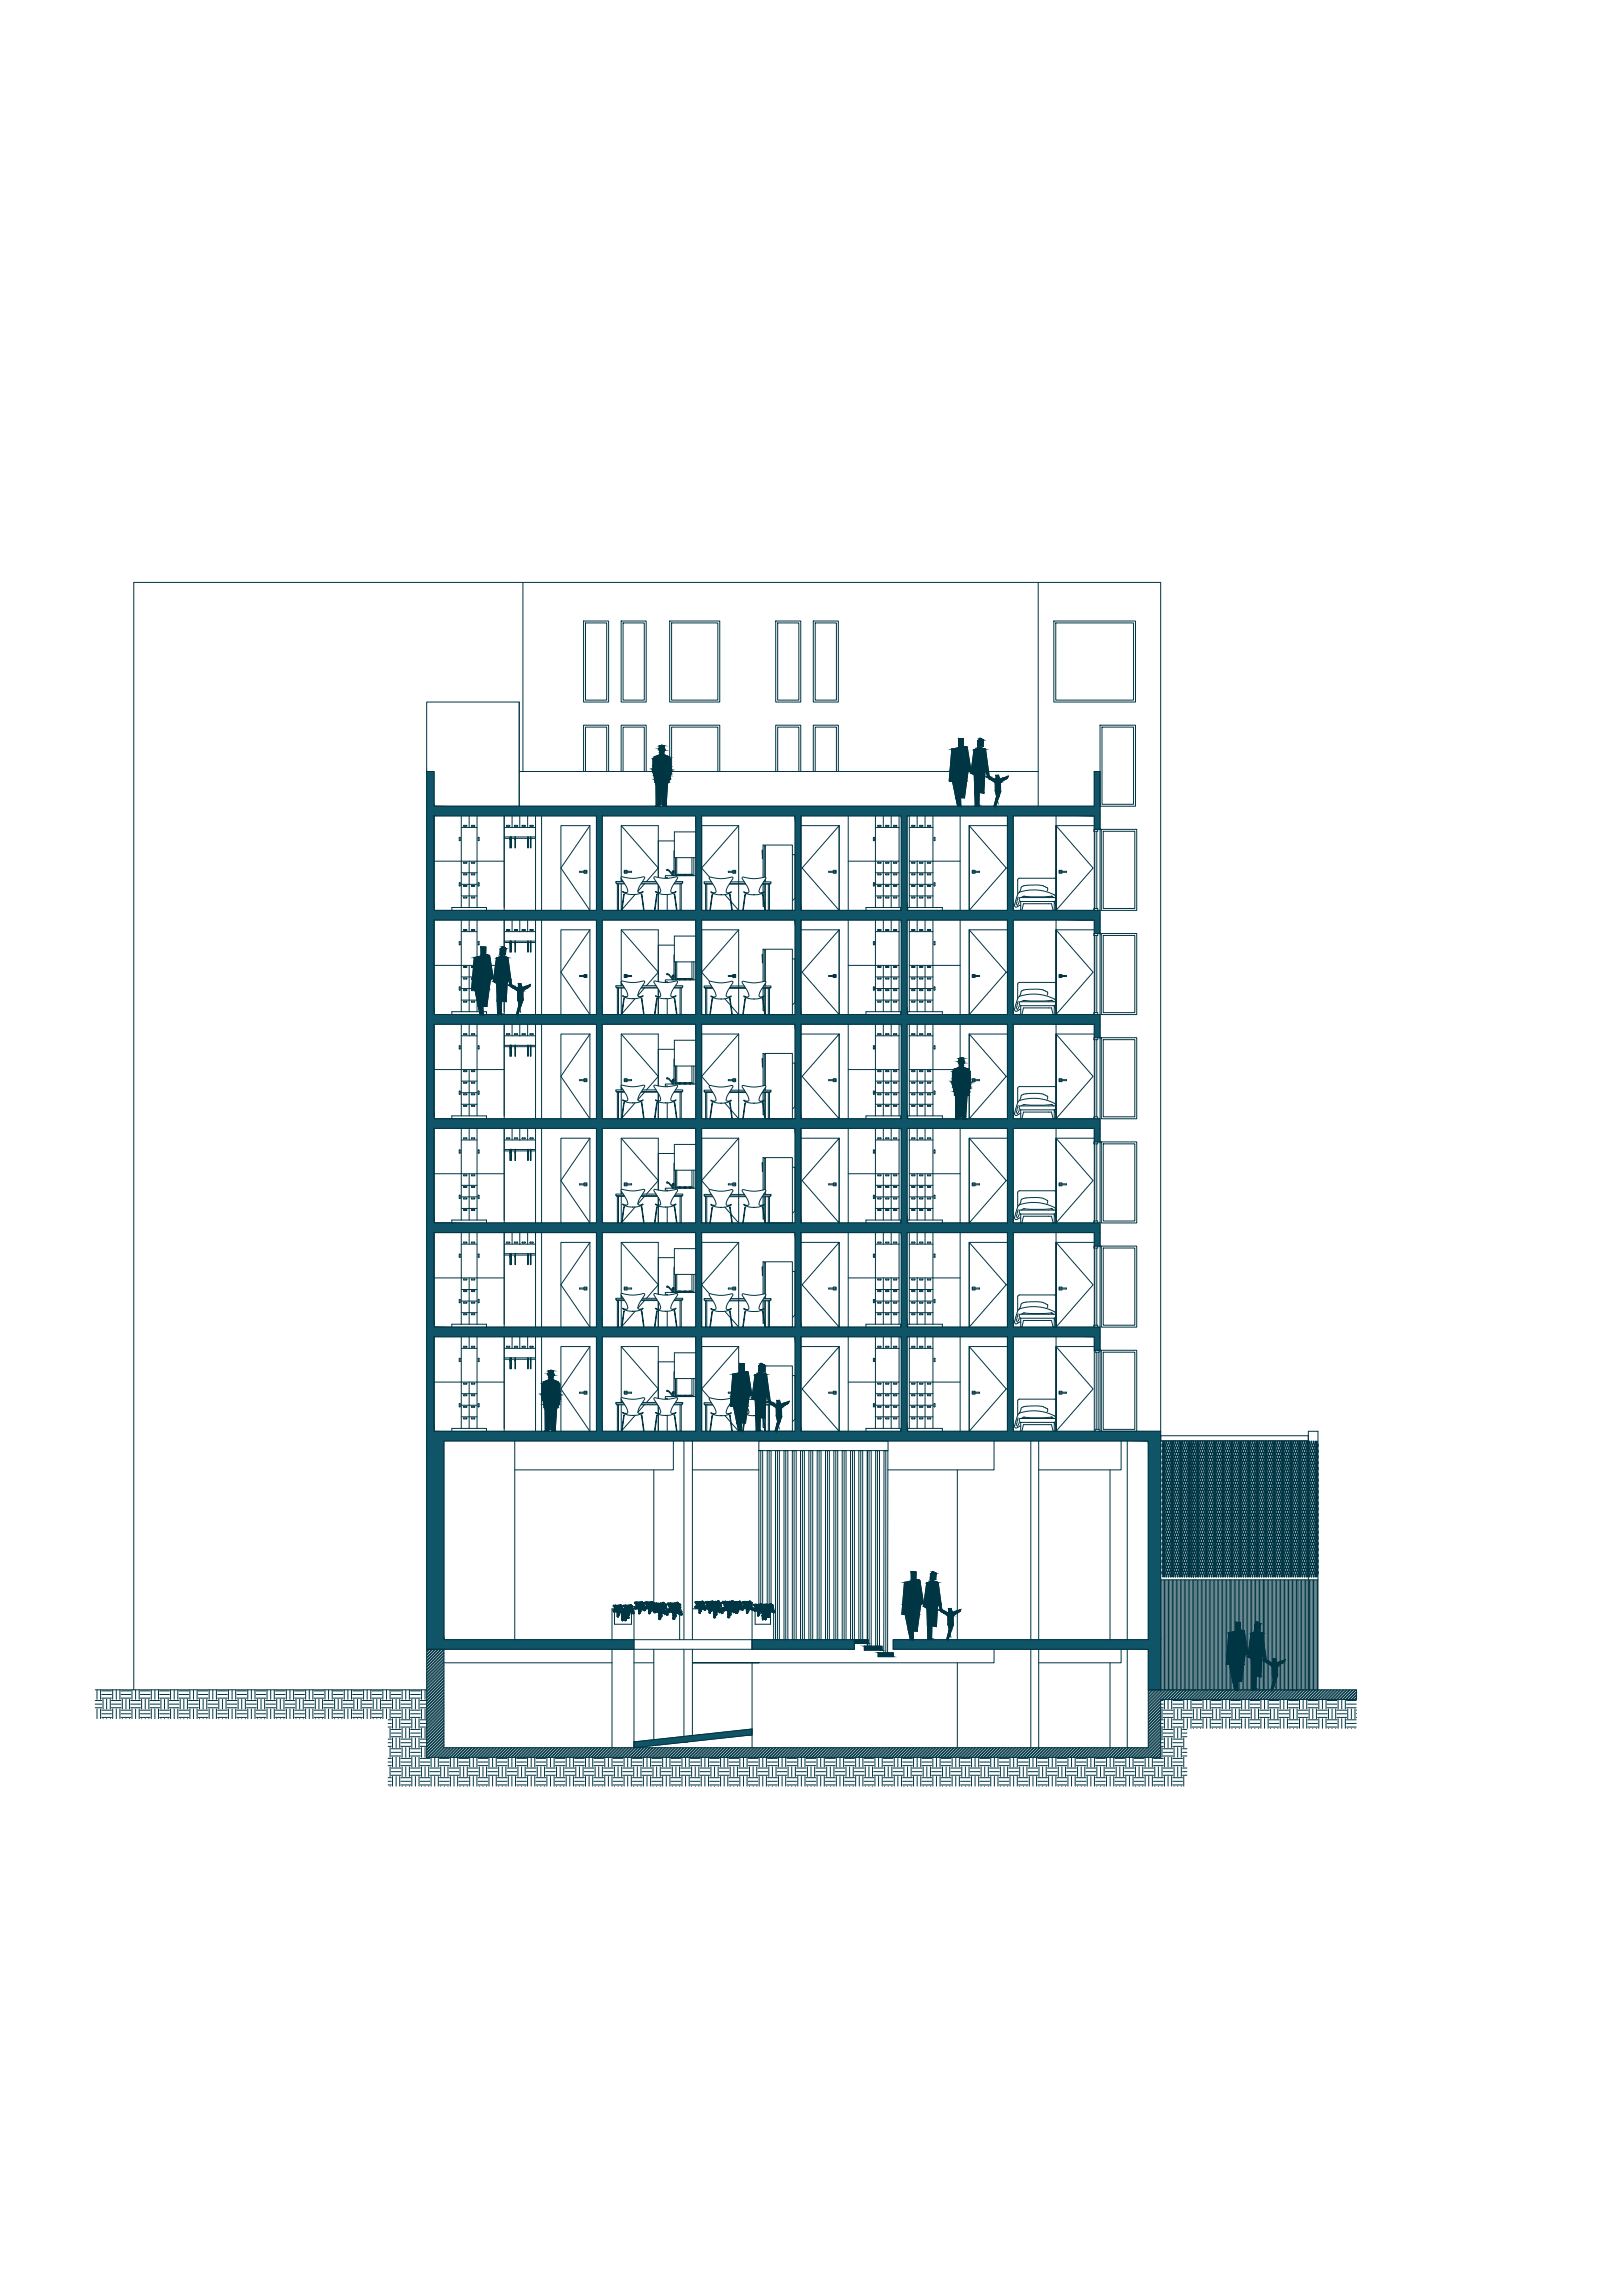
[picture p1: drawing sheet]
<svg xmlns="http://www.w3.org/2000/svg" width="1682mm" height="2378mm" viewBox="0 0 1682 2378" stroke-linecap="round" stroke-linejoin="round" font-family="sans-serif">
<!-- layer: H. Medio -->
<g fill="none" stroke="#003543" stroke-width="1.04">
<path d="M542 604v196M1076 604h-937v1148M605 644h26v84h-26zM607 646h22v80h-22zM644 644h26v84h-26zM646 646h22v80h-22zM694 644h52v84h-52zM696 646h48v80h-48zM804 644h26v84h-26zM806 646h22v80h-22zM843 644h26v84h-26zM845 646h22v80h-22z"/>
<path d="M605 800v-48h26v48M607 800v-46h22v46M644 800v-48h26v48M646 800v-46h22v46M694 800v-48h52v48M696 800v-46h48v46M804 800v-48h26v48M806 800v-46h22v46M843 800v-48h26v48M845 800v-46h22v46M444 1710l-2 2M445 1710l-3 3"/>
<path d="M447 1710l-5 5M448 1710l-6 6M450 1710l-8 8M452 1710l-10 9M454 1710l-12 11M455 1710l-13 12M457 1710l-15 14M458 1710l-16 15M460 1710l-18 18M460 1713l-18 18M460 1716l-18 18M460 1719l-18 18"/>
<path d="M460 1711l-18 18M460 1714l-18 18M460 1717l-18 18M460 1722l-18 18M460 1726l-18 17M460 1729l-18 18M460 1732l-18 18M460 1735l-18 18M460 1738l-18 18M460 1720l-18 18M460 1723l-18 18M460 1727l-18 18"/>
<path d="M460 1730l-18 18M460 1733l-18 18M460 1736l-18 18M460 1739l-18 18M101 1752v10M104 1752v10M106 1757h10M106 1753h10M117 1752v10M121 1752v10M124 1752v10M126 1757h10"/>
<path d="M126 1753h10M137 1752v10M141 1752v10M144 1752v10M146 1757h10M146 1753h10M157 1752v10M161 1752v10M164 1752v10M166 1757h10M166 1753h10M177 1752v10"/>
<path d="M181 1752v10M184 1752v10M186 1757h10M186 1753h10M197 1752v10M201 1752v10M204 1752v10M206 1757h10M206 1753h10M217 1752v10M221 1752v10M224 1752v10"/>
<path d="M226 1757h10M226 1753h10M237 1752v10M241 1752v10M244 1752v10M246 1757h10M246 1753h10M257 1752v10M261 1752v10M264 1752v10M266 1757h10M266 1753h10"/>
<path d="M277 1752v10M281 1752v10M284 1752v10M286 1757h10M286 1753h10M297 1752v10M301 1752v10M304 1752v10M306 1757h10M306 1753h10M317 1752v10M321 1752v10"/>
<path d="M324 1752v10M326 1757h10M326 1753h10M337 1752v10M341 1752v10M344 1752v10M346 1757h10M346 1753h10M357 1752v10M361 1752v10M364 1752v10M366 1757h10"/>
<path d="M366 1753h10M377 1752v10M381 1752v10M384 1752v10M386 1757h10M386 1753h10M397 1752v10M401 1752v10M404 1752v10M406 1757h10M406 1753h10M417 1752v10"/>
<path d="M421 1752v10M424 1752v10M426 1757h10M426 1753h10M437 1752v10M441 1752v10M460 1742l-18 17M460 1745l-18 18M460 1748l-18 18M460 1751l-18 18M460 1754l-18 18M460 1757l-18 18"/>
<path d="M460 1743l-18 17M460 1746l-18 18M460 1749l-18 18M460 1752l-18 18M460 1755l-18 18M460 1758l-18 18M1191 1752l-1 1M1192 1752l-2 2M1194 1752l-4 4M1195 1752l-5 5M1198 1752l-8 7M1199 1752l-9 8"/>
<path d="M1201 1752l-11 11M1202 1752l-12 12M1204 1752l-14 14M1205 1752l-15 15M1207 1752l-17 17M1208 1752l-18 18M1210 1752l-20 20M1211 1752l-21 21M1214 1752l-10 10M1215 1752l-10 10M1217 1752l-10 10M1218 1752l-10 10"/>
<path d="M1220 1752l-10 10M1221 1752l-10 10M1223 1752l-10 10M1224 1752l-10 10M1226 1752l-10 10M1227 1752l-10 10M1229 1752l-10 10M1230 1752l-10 10M1233 1752l-10 10M1234 1752l-10 10M1236 1752l-10 10M1237 1752l-10 10v10"/>
<path d="M1239 1752l-10 10M1240 1752l-10 10M1242 1752l-10 10M1243 1752l-10 10M1245 1752l-10 10M1246 1752l-10 10M1249 1752l-10 10M1250 1752l-10 10M1252 1752l-10 10M1253 1752l-10 10M1255 1752l-10 10M1256 1752l-10 10"/>
<path d="M1258 1752l-10 10M1259 1752l-10 10M1261 1752l-10 10M1262 1752l-10 10M1264 1752l-10 10v10M1265 1752l-9 10M1268 1752l-10 10M1269 1752l-10 10M1271 1752l-10 10M1272 1752l-10 10M1274 1752l-10 10M1275 1752l-10 10"/>
<path d="M1277 1752l-10 10M1278 1752l-10 10M1280 1752l-10 10M1281 1752l-10 10M1284 1752l-11 10M1285 1752l-10 10M1287 1752l-10 10M1288 1752l-10 10M1290 1752l-10 10M1291 1752l-10 10M1293 1752l-10 10M1294 1752l-10 10"/>
<path d="M1296 1752l-10 10M1297 1752l-10 10M1299 1752l-10 10M1301 1752l-11 10 1 10M1303 1752l-10 10M1304 1752l-10 10M1306 1752l-10 10M1307 1752l-10 10M1309 1752l-10 10M1310 1752l-10 10M1312 1752l-10 10M1313 1752l-10 10"/>
<path d="M1315 1752l-10 10M1316 1752l-10 10M1319 1752l-10 10M1320 1752l-10 10M1322 1752l-10 10M1323 1752l-10 10M1325 1752l-10 10M1326 1752l-10 10M1328 1752l-10 10M1329 1752l-10 10M1331 1752l-10 10M1332 1752l-10 10"/>
<path d="M1334 1752l-10 10M1335 1752l-10 10M1338 1752l-10 10M1339 1752l-10 10M1341 1752l-10 10M1342 1752l-10 10M1344 1752l-10 10M1345 1752l-10 10M1347 1752l-10 10M1348 1752l-10 10M1350 1752l-10 10M1351 1752l-10 10"/>
<path d="M1354 1752l-10 10M1355 1752l-10 10M1357 1752l-10 10v10M1358 1752l-10 10M1360 1752l-10 10M1361 1752l-10 10M1363 1752l-10 10M1364 1752l-10 10M1366 1752l-10 10M1367 1752l-10 10M1369 1752l-10 10M1370 1752l-10 10"/>
<path d="M1373 1752l-10 10M1374 1752l-10 10M1376 1752l-10 10M1377 1752l-10 10v10M1379 1752l-10 10M1380 1752l-10 10M1382 1752l-10 10M1383 1752l-10 10M1385 1752l-10 10M1386 1752l-10 10M1389 1752l-10 10M1390 1752l-10 10"/>
<path d="M1392 1752l-10 10M1393 1752l-10 10M1395 1752l-10 10M1396 1752l-10 10M1398 1752l-10 10M1399 1752l-10 10M1401 1752l-10 10M1402 1752l-10 10M1404 1752l-10 10M1405 1752l-9 10M1406 1754l-8 8M1406 1757l-5 5"/>
<path d="M1406 1760l-2 2M1406 1755l-7 7M1406 1758l-4 4M99 1770h7M99 1767h7M99 1763h7M101 1772v10M104 1772v10M106 1760h10M106 1777h10M106 1773h10M107 1762v10"/>
<path d="M111 1762v10M114 1762v10M116 1770h10M116 1767h10M116 1763h10M117 1772v10M121 1772v10M124 1772v10M126 1760h10M126 1777h10M126 1773h10M127 1762v10"/>
<path d="M131 1762v10M134 1762v10M136 1770h10M136 1767h10M136 1763h10M137 1772v10M141 1772v10M144 1772v10M146 1760h10M146 1777h10M146 1773h10M147 1762v10"/>
<path d="M151 1762v10M154 1762v10M156 1770h10M156 1767h10M156 1763h10M157 1772v10M161 1772v10M164 1772v10M166 1760h10M166 1777h10M166 1773h10M167 1762v10"/>
<path d="M171 1762v10M174 1762v10M176 1770h10M176 1767h10M176 1763h10M177 1772v10M181 1772v10M184 1772v10M186 1760h10M186 1777h10M186 1773h10M187 1762v10"/>
<path d="M191 1762v10M194 1762v10M196 1770h10M196 1767h10M196 1763h10M197 1772v10M201 1772v10M204 1772v10M206 1760h10M206 1777h10M206 1773h10M207 1762v10"/>
<path d="M211 1762v10M214 1762v10M216 1770h10M216 1767h10M216 1763h10M217 1772v10M221 1772v10M224 1772v10M226 1760h10M226 1777h10M226 1773h10M227 1762v10"/>
<path d="M231 1762v10M234 1762v10M236 1770h10M236 1767h10M236 1763h10M237 1772v10M241 1772v10M244 1772v10M246 1760h10M246 1777h10M246 1773h10M247 1762v10"/>
<path d="M251 1762v10M254 1762v10M256 1770h10M256 1767h10M256 1763h10M257 1772v10M261 1772v10M264 1772v10M266 1760h10M266 1777h10M266 1773h10M267 1762v10"/>
<path d="M271 1762v10M274 1762v10M276 1770h10M276 1767h10M276 1763h10M277 1772v10M281 1772v10M284 1772v10M286 1760h10M286 1777h10M286 1773h10M287 1762v10"/>
<path d="M291 1762v10M294 1762v10M296 1770h10M296 1767h10M296 1763h10M297 1772v10M301 1772v10M304 1772v10M306 1760h10M306 1777h10M306 1773h10M307 1762v10"/>
<path d="M311 1762v10M314 1762v10M316 1770h10M316 1767h10M316 1763h10M317 1772v10M321 1772v10M324 1772v10M326 1760h10M326 1777h10M326 1773h10M327 1762v10"/>
<path d="M331 1762v10M334 1762v10M336 1770h10M336 1767h10M336 1763h10M337 1772v10M341 1772v10M344 1772v10M346 1760h10M346 1777h10M346 1773h10M347 1762v10"/>
<path d="M351 1762v10M354 1762v10M356 1770h10M356 1767h10M356 1763h10M357 1772v10M361 1772v10M364 1772v10M366 1760h10M366 1777h10M366 1773h10M367 1762v10"/>
<path d="M371 1762v10M374 1762v10M376 1770h10M376 1767h10M376 1763h10M377 1772v10M381 1772v10M384 1772v10M386 1760h10M386 1777h10M386 1773h10M387 1762v10"/>
<path d="M391 1762v10M394 1762v10M396 1770h10M396 1767h10M396 1763h10M397 1772v10M401 1772v10M404 1772v10M406 1760h10M406 1777h10M406 1773h10M407 1762v10"/>
<path d="M411 1762v10M414 1762v10M416 1770h10M416 1767h10M416 1763h10M417 1772v10M421 1772v10M424 1772v10M426 1760h10M426 1777h10M426 1773h10M427 1762v10"/>
<path d="M431 1762v10M434 1762v10M436 1770h6M436 1767h6M436 1763h6M437 1772v10M441 1772v10M460 1761l-18 17M460 1764l-18 18M460 1767l-18 18M460 1770l-18 18M460 1773l-18 18"/>
<path d="M460 1777l-18 17M460 1780l-18 18M460 1762l-18 18M460 1765l-18 18h-6M460 1768l-18 18M460 1771l-18 18M460 1774l-18 18M460 1778l-18 17M1203 1770h3M1203 1767h3M1203 1763h3M1203 1762l-13 13"/>
<path d="M1203 1766l-13 12M1203 1769l-13 13M1203 1772l-13 13M1203 1775l-13 13M1203 1778l-13 13M1203 1763l-13 13M1203 1767l-13 12M1203 1770l-13 13M1203 1773l-13 13M1203 1776l-13 13M1203 1779l-13 13M1204 1772v10"/>
<path d="M1206 1777h10M1206 1773h10M1207 1762v10M1211 1762v10M1214 1762v10M1216 1770h10M1216 1767h10M1216 1763h10M1217 1772v10M1221 1772v10M1224 1772v10M1226 1777h10"/>
<path d="M1226 1773h10M1231 1762v10M1234 1762v10M1236 1770h10M1236 1767h10M1236 1763h10M1237 1772v10M1241 1772v10M1244 1772v10M1246 1777h10M1246 1773h10M1247 1762v10"/>
<path d="M1251 1762v10M1256 1770h10M1256 1767h10M1256 1763h10M1257 1772v10M1261 1772v10M1264 1772v10M1266 1777h10M1266 1773h10M1267 1762v10M1271 1762v10M1274 1762v10"/>
<path d="M1276 1770h10M1276 1767h10M1276 1763h10M1277 1772v10M1281 1772v10M1284 1772v10M1286 1777h10M1286 1773h10M1287 1762v10M1294 1762v10M1296 1770h10M1296 1767h10"/>
<path d="M1296 1763h10M1297 1772v10M1301 1772v10M1304 1772v10M1306 1777h10M1306 1773h10M1307 1762v10M1311 1762v10M1314 1762v10M1316 1770h10M1316 1767h10M1316 1763h10"/>
<path d="M1317 1772v10M1321 1772v10M1324 1772v10M1326 1777h10M1326 1773h10M1327 1762v10M1331 1762v10M1334 1762v10M1336 1770h10M1336 1767h10M1336 1763h10M1337 1772v10"/>
<path d="M1341 1772v10M1344 1772v10M1346 1777h10M1346 1773h10M1351 1762v10M1354 1762v10M1356 1770h10M1356 1767h10M1356 1763h10M1357 1772v10M1361 1772v10M1364 1772v10"/>
<path d="M1366 1777h10M1366 1773h10M1371 1762v10M1374 1762v10M1376 1770h10M1376 1767h10M1376 1763h10M1377 1772v10M1381 1772v10M1384 1772v10M1386 1777h10M1386 1773h10"/>
<path d="M1387 1762v10M1391 1762v10M1394 1762v10M1396 1770h10M1396 1767h10M1396 1763h10M1397 1772v10M1401 1772v10M1404 1772v10M1406 1777h.1M1406 1773h.1M1406 1761l-1 1"/>
<path d="M106 1780h10M107 1782h.1M111 1782h.1M114 1782h.1M126 1780h10M127 1782h.1M131 1782h.1M134 1782h.1M146 1780h10M147 1782h.1M151 1782h.1M154 1782h.1"/>
<path d="M166 1780h10M167 1782h.1M171 1782h.1M174 1782h.1M186 1780h10M187 1782h.1M191 1782h.1M194 1782h.1M206 1780h10M207 1782h.1M211 1782h.1M214 1782h.1"/>
<path d="M226 1780h10M227 1782h.1M231 1782h.1M234 1782h.1M246 1780h10M247 1782h.1M251 1782h.1M254 1782h.1M266 1780h10M267 1782h.1M271 1782h.1M274 1782h.1"/>
<path d="M286 1780h10M287 1782h.1M291 1782h.1M294 1782h.1M306 1780h10M307 1782h.1M311 1782h.1M314 1782h.1M326 1780h10M327 1782h.1M331 1782h.1M334 1782h.1"/>
<path d="M346 1780h10M347 1782h.1M351 1782h.1M354 1782h.1M366 1780h10M367 1782h.1M371 1782h.1M374 1782h.1M386 1780h10M387 1782h.1M391 1782h.1M394 1782h.1"/>
<path d="M402 1790h4M402 1787h4M402 1783h4M404 1792v10M406 1780h10M406 1797h10M406 1793h10M407 1782v10M411 1782v10M414 1782v10M416 1790h10M416 1787h10"/>
<path d="M416 1783h10M417 1792v10M421 1792v10M424 1792v10M426 1780h10M426 1797h10M426 1793h10M427 1782v10M431 1782v10M434 1782v10M436 1790h6M436 1787h6"/>
<path d="M437 1792v10M441 1792v10M460 1783l-18 18M460 1786l-18 18M460 1789l-18 18M460 1792l-18 18h-6M460 1796l-18 17M460 1799l-18 18M460 1781l-18 18M460 1784l-18 18M460 1787l-18 18M460 1790l-18 18"/>
<path d="M460 1793l-18 18M460 1797l-18 18M460 1800l-18 18M1203 1787h3M1203 1783h3M1203 1781l-13 13M1203 1785l-13 13M1203 1788l-13 13M1203 1791l-13 13M1203 1794l-13 13M1203 1797l-13 13M1203 1783l-13 12"/>
<path d="M1203 1786l-13 13M1203 1789l-13 13M1203 1792l-13 13M1203 1795l-13 13M1203 1798l-13 13M1203 1790h3M1204 1792v10M1206 1780h10M1206 1797h10M1206 1793h10M1207 1782v10M1211 1782v10"/>
<path d="M1214 1782v10M1216 1790h10M1216 1787h10M1216 1783h10M1217 1792v10M1221 1792v10M1224 1792v10M1226 1780h10M1226 1797h4M1226 1793h4M1227 1782v10M1231 1782v10"/>
<path d="M1234 1782v10M1236 1790h10M1236 1787h10M1236 1783h10M1237 1792h.1M1241 1792h.1M1244 1792h.1M1246 1780h10M1247 1782v10M1251 1782v10M1254 1782v10M1256 1790h10"/>
<path d="M1256 1787h10M1256 1783h10M1257 1792h.1M1261 1792h.1M1264 1792h.1M1266 1780h10M1267 1782v10M1271 1782v10M1274 1782v10M1276 1790h10M1276 1787h10M1276 1783h10"/>
<path d="M1277 1792h.1M1281 1792h.1M1284 1792h.1M1286 1780h10M1287 1782v10M1291 1782v10M1294 1782v10M1296 1790h10M1296 1787h10M1296 1783h10M1297 1792h.1M1301 1792h.1"/>
<path d="M1304 1792h.1M1306 1780h10M1307 1782v10M1311 1782v10M1314 1782v10M1316 1790h10M1316 1787h10M1316 1783h10M1317 1792h.1M1321 1792h.1M1324 1792h.1M1326 1780h10"/>
<path d="M1327 1782v10M1331 1782v10M1334 1782v10M1336 1790h10M1336 1787h10M1336 1783h10M1337 1792h.1M1341 1792h.1M1344 1792h.1M1346 1780h10M1347 1782v10M1351 1782v10"/>
<path d="M1354 1782v10M1356 1790h10M1356 1787h10M1356 1783h10M1357 1792h.1M1361 1792h.1M1364 1792h.1M1366 1780h10M1367 1782v10M1371 1782v10M1374 1782v10M1376 1790h10"/>
<path d="M1376 1787h10M1376 1783h10M1377 1792h.1M1381 1792h.1M1384 1792h.1M1386 1780h10M1387 1782v10M1391 1782v10M1394 1782v10M1396 1790h10M1396 1787h10M1396 1783h10"/>
<path d="M1397 1792h.1M1401 1792h.1M1404 1792h.1M1406 1780h.1M402 1810h4M402 1807h4M402 1803h4M404 1812v10M406 1800h10M406 1817h10M406 1813h10M407 1802v10"/>
<path d="M411 1802v10M414 1802v10M416 1810h10M416 1807h10M416 1803h10M417 1812v10M421 1812v10M424 1812v10M426 1800h10M426 1817h10M426 1813h10M427 1802v10"/>
<path d="M431 1802v10M434 1802v10M436 1807h6M436 1803h6M437 1812v10M441 1812v10M460 1802l-18 18M460 1805l-17 17M460 1808l-13 14v10M460 1811l-10 11M460 1803l-18 18M460 1806l-15 16"/>
<path d="M460 1809l-12 13M461 1812l-10 10M463 1812l-10 10M464 1812l-10 10v10M466 1812l-10 10M467 1812l-10 10M469 1812l-10 10M470 1812l-10 10M473 1812l-10 10M474 1812l-10 10M476 1812l-10 10M477 1812l-10 10v10"/>
<path d="M479 1812l-10 10M480 1812l-10 10M482 1812l-10 10M483 1812l-10 10M485 1812l-10 10M486 1812l-10 10M488 1812l-10 10M490 1812l-10 10M492 1812l-10 10M493 1812l-10 10M495 1812l-10 10M496 1812l-10 10"/>
<path d="M498 1812l-10 10M499 1812l-10 10M501 1812l-10 10M502 1812l-10 10M504 1812l-10 10v10M505 1812l-10 10M508 1812l-10 10M509 1812l-10 10M511 1812l-10 10M512 1812l-10 10M514 1812l-10 10M515 1812l-10 10"/>
<path d="M517 1812l-10 10M518 1812l-10 10M520 1812l-10 10 1 10M521 1812l-10 10M523 1812l-10 10M525 1812l-10 10M527 1812l-10 10M528 1812l-10 10M530 1812l-10 10M531 1812l-10 10M533 1812l-10 10M534 1812l-10 10"/>
<path d="M536 1812l-10 10M537 1812l-10 10M539 1812l-10 10M540 1812l-10 10M543 1812l-10 10M544 1812l-10 10M546 1812l-10 10M547 1812l-10 10M549 1812l-10 10M550 1812l-10 10M552 1812l-10 10M553 1812l-10 10"/>
<path d="M555 1812l-10 10M556 1812l-10 10M558 1812l-10 10M560 1812l-10 10M562 1812l-10 10M563 1812l-10 10M565 1812l-10 10M566 1812l-10 10M568 1812l-10 10M569 1812l-10 10M571 1812l-10 10M572 1812l-10 10"/>
<path d="M574 1812l-10 10M575 1812l-10 10M578 1812l-10 10M579 1812l-10 10M581 1812l-10 10M582 1812l-10 10M584 1812l-10 10M585 1812l-10 10M587 1812l-10 10M588 1812l-10 10M590 1812l-10 10M591 1812l-10 10"/>
<path d="M593 1812l-10 10M595 1812l-10 10M597 1812l-10 10M598 1812l-10 10M600 1812l-10 10M601 1812l-10 10M603 1812l-10 10M604 1812l-10 10M606 1812l-10 10M607 1812l-10 10M609 1812l-10 10M610 1812l-10 10"/>
<path d="M613 1812l-10 10M614 1812l-10 10M616 1812l-10 10M617 1812l-10 10v10M619 1812l-10 10M620 1812l-10 10M622 1812l-10 10M623 1812l-10 10M625 1812l-10 10M626 1812l-10 10M628 1812l-10 10M630 1812l-10 10"/>
<path d="M632 1812l-10 10M633 1812l-10 10M635 1812l-10 10M636 1812l-10 10M638 1812l-10 10M639 1812l-10 10M641 1812l-10 10M642 1812l-10 10M644 1812l-10 10v10M645 1812l-10 10M648 1812l-10 10M649 1812l-10 10"/>
<path d="M651 1812l-10 10M652 1812l-10 10M654 1812l-10 10M655 1812l-10 10M657 1812l-10 10M658 1812l-10 10M660 1812l-10 10M661 1812l-10 10M663 1812l-10 10M665 1812l-10 10M667 1812l-10 10M668 1812l-10 10"/>
<path d="M670 1812l-10 10M671 1812l-10 10M673 1812l-10 10M674 1812l-10 10M676 1812l-10 10M677 1812l-10 10M679 1812l-10 10M680 1812l-10 10 1 10M683 1812l-10 10M684 1812l-10 10M686 1812l-10 10M687 1812l-10 10"/>
<path d="M689 1812l-10 10M690 1812l-10 10M692 1812l-10 10M693 1812l-10 10M695 1812l-10 10M696 1812l-10 10M698 1812l-10 10M700 1812l-10 10M702 1812l-10 10M703 1812l-10 10M705 1812l-10 10M706 1812l-10 10"/>
<path d="M708 1812l-10 10M709 1812l-10 10M711 1812l-10 10M712 1812l-10 10M714 1812l-10 10M715 1812l-10 10M718 1812l-10 10M719 1812l-10 10M721 1812l-10 10M722 1812l-10 10M724 1812l-10 10M725 1812l-10 10"/>
<path d="M727 1812l-10 10M728 1812l-10 10M730 1812l-10 10M731 1812l-10 10M733 1812l-9 10M735 1812l-10 10M737 1812l-10 10v10M738 1812l-10 10M740 1812l-10 10M741 1812l-10 10M743 1812l-10 10M744 1812l-10 10"/>
<path d="M746 1812l-10 10M747 1812l-10 10M749 1812l-10 10M750 1812l-10 10M753 1812l-10 10M754 1812l-10 10M756 1812l-10 10M757 1812l-10 10v10M759 1812l-10 10M760 1812l-10 10M762 1812l-10 10M763 1812l-10 10"/>
<path d="M765 1812l-10 10M766 1812l-10 10M769 1812l-11 10M770 1812l-10 10M772 1812l-10 10M773 1812l-10 10M775 1812l-10 10M776 1812l-10 10M778 1812l-10 10M779 1812l-10 10M781 1812l-10 10M782 1812l-10 10"/>
<path d="M784 1812l-10 10M785 1812l-10 10M788 1812l-10 10M789 1812l-10 10M791 1812l-10 10M792 1812l-10 10M794 1812l-10 10M795 1812l-10 10M797 1812l-10 10M798 1812l-10 10M800 1812l-10 10M801 1812l-10 10"/>
<path d="M803 1812l-10 10M805 1812l-10 10M807 1812l-10 10M808 1812l-10 10M810 1812l-10 10M811 1812l-10 10M813 1812l-10 10M814 1812l-10 10M816 1812l-10 10M817 1812l-10 10M819 1812l-10 10M820 1812l-10 10 1 10"/>
<path d="M823 1812l-10 10M824 1812l-10 10M826 1812l-10 10M827 1812l-10 10M829 1812l-10 10M830 1812l-10 10M832 1812l-10 10M833 1812l-10 10M835 1812l-10 10M836 1812l-10 10M838 1812l-10 10M840 1812l-10 10"/>
<path d="M842 1812l-10 10M843 1812l-10 10M845 1812l-10 10M846 1812l-10 10M848 1812l-10 10M849 1812l-10 10M851 1812l-10 10M852 1812l-10 10M854 1812l-10 10M855 1812l-10 10M858 1812l-10 10M859 1812l-10 10"/>
<path d="M861 1812l-10 10M862 1812l-10 10M864 1812l-10 10M865 1812l-10 10M867 1812l-10 10M868 1812l-10 10M870 1812l-10 10M871 1812l-10 10M873 1812l-9 10M875 1812l-10 10M877 1812l-10 10v10M878 1812l-10 10"/>
<path d="M880 1812l-10 10M881 1812l-10 10M883 1812l-10 10M884 1812l-10 10v10M886 1812l-10 10M887 1812l-10 10M889 1812l-10 10M890 1812l-10 10M893 1812l-10 10M894 1812l-10 10M896 1812l-10 10M897 1812l-10 10v10"/>
<path d="M899 1812l-10 10M900 1812l-10 10M902 1812l-10 10M903 1812l-10 10M905 1812l-10 10M906 1812l-10 10M909 1812l-10 10M910 1812l-10 10M912 1812l-10 10M913 1812l-10 10M915 1812l-10 10M916 1812l-10 10"/>
<path d="M918 1812l-10 10M919 1812l-10 10M921 1812l-10 10M922 1812l-10 10M924 1812l-10 10v10M925 1812l-10 10M928 1812l-10 10M929 1812l-10 10M931 1812l-10 10M932 1812l-10 10M934 1812l-10 10M935 1812l-10 10"/>
<path d="M937 1812l-10 10M938 1812l-10 10M940 1812l-10 10 1 10M941 1812l-10 10M944 1812l-10 10M945 1812l-10 10M947 1812l-10 10M948 1812l-10 10M950 1812l-10 10M951 1812l-10 10M953 1812l-10 10M954 1812l-10 10"/>
<path d="M956 1812l-10 10M957 1812l-10 10M959 1812l-10 10M960 1812l-10 10M963 1812l-10 10M964 1812l-10 10M966 1812l-10 10M967 1812l-10 10M969 1812l-10 10M970 1812l-10 10M972 1812l-10 10M973 1812l-10 10"/>
<path d="M975 1812l-10 10M976 1812l-10 10M979 1812l-11 10M980 1812l-10 10M982 1812l-10 10M983 1812l-10 10M985 1812l-10 10M986 1812l-10 10M988 1812l-10 10M989 1812l-10 10M991 1812l-10 10M992 1812l-10 10"/>
<path d="M994 1812l-10 10M995 1812l-10 10M998 1812l-10 10M999 1812l-10 10M1001 1812l-10 10M1002 1812l-10 10M1004 1812l-10 10M1005 1812l-10 10M1007 1812l-10 10M1008 1812l-10 10M1010 1812l-10 10M1011 1812l-10 10"/>
<path d="M1013 1812l-10 10M1015 1812l-10 10M1017 1812l-10 10M1018 1812l-10 10M1020 1812l-10 10M1021 1812l-10 10M1023 1812l-10 10M1024 1812l-10 10M1026 1812l-10 10M1027 1812l-10 10M1029 1812l-10 10M1030 1812l-10 10"/>
<path d="M1033 1812l-10 10M1034 1812l-10 10M1036 1812l-10 10M1037 1812l-10 10v10M1039 1812l-10 10M1040 1812l-10 10M1042 1812l-10 10M1043 1812l-10 10M1045 1812l-10 10M1046 1812l-10 10M1048 1812l-9 10M1050 1812l-10 10"/>
<path d="M1052 1812l-10 10M1053 1812l-10 10M1055 1812l-10 10M1056 1812l-10 10M1058 1812l-10 10M1059 1812l-10 10M1061 1812l-10 10M1062 1812l-10 10M1064 1812l-10 10M1065 1812l-10 10M1068 1812l-10 10M1069 1812l-10 10"/>
<path d="M1071 1812l-10 10M1072 1812l-10 10M1074 1812l-10 10M1075 1812l-10 10M1077 1812l-10 10M1078 1812l-10 10M1080 1812l-10 10M1081 1812l-10 10M1084 1812l-10 10M1085 1812l-10 10M1087 1812l-10 10M1088 1812l-10 10"/>
<path d="M1090 1812l-10 10M1091 1812l-10 10M1093 1812l-10 10M1094 1812l-10 10M1096 1812l-10 10M1097 1812l-10 10M1099 1812l-10 10M1100 1812l-10 10 1 10M1103 1812l-10 10M1104 1812l-10 10M1106 1812l-10 10M1107 1812l-10 10"/>
<path d="M1109 1812l-10 10M1110 1812l-10 10M1112 1812l-10 10M1113 1812l-10 10M1115 1812l-10 10M1116 1812l-10 10M1119 1812l-10 10M1120 1812l-10 10M1122 1812l-10 10M1123 1812l-10 10M1125 1812l-10 10M1126 1812l-10 10"/>
<path d="M1128 1812l-10 10M1129 1812l-10 10M1131 1812l-10 10M1132 1812l-10 10M1134 1812l-10 10M1135 1812l-9 10M1138 1812l-10 10M1139 1812l-10 10M1141 1812l-10 10M1142 1812l-10 10M1144 1812l-10 10M1145 1812l-10 10"/>
<path d="M1147 1812l-10 10M1148 1812l-10 10M1150 1812l-10 10M1151 1812l-10 10M1154 1812l-11 10M1155 1812l-10 10M1157 1812l-10 10v10M1158 1812l-10 10M1160 1812l-10 10M1161 1812l-10 10M1163 1812l-10 10M1164 1812l-10 10"/>
<path d="M1166 1812l-10 10M1167 1812l-10 10M1169 1812l-10 10M1171 1812l-11 10M1173 1812l-10 10M1174 1812l-10 10M1176 1812l-10 10M1177 1812l-10 10M1179 1812l-10 10M1180 1812l-10 10M1182 1812l-10 10M1183 1812l-10 10"/>
<path d="M1185 1812l-10 10M1186 1812l-10 10M1189 1812l-10 10M1190 1812l-10 10M1203 1801l-21 21M1203 1804l-18 18M1203 1807l-15 15M1203 1810l-12 12M1203 1813l-9 9M1203 1816l-5 6M1203 1820l-2 2M1203 1802l-20 20"/>
<path d="M1203 1805l-17 17M1203 1808l-14 14M1203 1811l-11 11M1203 1814l-8 8M1203 1818l-4 4M1203 1810h3M1203 1807h3M1203 1803h3M1204 1812v10M1206 1800h10M1206 1817h10M1206 1813h10"/>
<path d="M1207 1802v10M1211 1802v10M1214 1802v10M1216 1810h10M1216 1807h10M1216 1803h10M1217 1812v10M1221 1812v10M1224 1812v10M1226 1800h4M1226 1817h4M1226 1813h4"/>
<path d="M1227 1802v10M402 1830h4M402 1827h4M402 1823h4M404 1832v10M406 1820h10M406 1837h10M406 1833h10M407 1822v10M411 1822v10M414 1822v10M416 1830h10"/>
<path d="M416 1827h10M416 1823h10M417 1832v10M421 1832v10M424 1832v10M426 1820h10M426 1837h10M426 1833h10M427 1822v10M431 1822v10M434 1822v10M436 1830h10"/>
<path d="M436 1827h10M436 1823h10M437 1832v10M441 1832v10M444 1832v10M446 1837h10M446 1833h10M451 1822v10M456 1830h10M456 1827h10M456 1823h10M457 1832v10"/>
<path d="M461 1832v10M464 1832v10M466 1837h10M466 1833h10M471 1822v10M474 1822v10M476 1830h10M476 1827h10M476 1823h10M477 1832v10M481 1832v10M484 1832v10"/>
<path d="M486 1837h10M486 1833h10M487 1822v10M491 1822v10M496 1830h10M496 1827h10M496 1823h10M497 1832v10M501 1832v10M504 1832v10M506 1837h10M506 1833h10"/>
<path d="M507 1822v10M514 1822v10M516 1830h10M516 1827h10M516 1823h10M517 1832v10M521 1832v10M524 1832v10M526 1837h10M526 1833h10M527 1822v10M531 1822v10"/>
<path d="M534 1822v10M536 1830h10M536 1827h10M536 1823h10M537 1832v10M541 1832v10M544 1832v10M546 1837h10M546 1833h10M547 1822v10M551 1822v10M554 1822v10"/>
<path d="M556 1830h10M556 1827h10M556 1823h10M557 1832v10M561 1832v10M564 1832v10M566 1837h10M566 1833h10M567 1822v10M571 1822v10M574 1822v10M576 1830h10"/>
<path d="M576 1827h10M576 1823h10M577 1832v10M581 1832v10M584 1832v10M586 1837h10M586 1833h10M587 1822v10M591 1822v10M594 1822v10M596 1830h10M596 1827h10"/>
<path d="M596 1823h10M597 1832v10M601 1832v10M604 1832v10M606 1837h10M606 1833h10M611 1822v10M614 1822v10M616 1830h10M616 1827h10M616 1823h10M617 1832v10"/>
<path d="M621 1832v10M624 1832v10M626 1837h10M626 1833h10M627 1822v10M631 1822v10M636 1830h10M636 1827h10M636 1823h10M637 1832v10M641 1832v10M644 1832v10"/>
<path d="M646 1837h10M646 1833h10M647 1822v10M651 1822v10M654 1822v10M656 1830h10M656 1827h10M656 1823h10M657 1832v10M661 1832v10M664 1832v10M666 1837h10"/>
<path d="M666 1833h10M667 1822v10M674 1822v10M676 1830h10M676 1827h10M676 1823h10M677 1832v10M681 1832v10M684 1832v10M686 1837h10M686 1833h10M687 1822v10"/>
<path d="M691 1822v10M694 1822v10M696 1830h10M696 1827h10M696 1823h10M697 1832v10M701 1832v10M704 1832v10M706 1837h10M706 1833h10M707 1822v10M711 1822v10"/>
<path d="M714 1822v10M716 1830h10M716 1827h10M716 1823h10M717 1832v10M721 1832v10M724 1832v10M726 1837h10M726 1833h10M731 1822v10M734 1822v10M736 1830h10"/>
<path d="M736 1827h10M736 1823h10M737 1832v10M741 1832v10M744 1832v10M746 1837h10M746 1833h10M751 1822v10M754 1822v10M756 1830h10M756 1827h10M756 1823h10"/>
<path d="M757 1832v10M761 1832v10M764 1832v10M766 1837h10M766 1833h10M767 1822v10M771 1822v10M774 1822v10M776 1830h10M776 1827h10M776 1823h10M777 1832v10"/>
<path d="M781 1832v10M784 1832v10M786 1837h10M786 1833h10M787 1822v10M791 1822v10M794 1822v10M796 1830h10M796 1827h10M796 1823h10M797 1832v10M801 1832v10"/>
<path d="M804 1832v10M806 1837h10M806 1833h10M807 1822v10M814 1822v10M816 1830h10M816 1827h10M816 1823h10M817 1832v10M821 1832v10M824 1832v10M826 1837h10"/>
<path d="M826 1833h10M827 1822v10M831 1822v10M834 1822v10M836 1830h10M836 1827h10M836 1823h10M837 1832v10M841 1832v10M844 1832v10M846 1837h10M846 1833h10"/>
<path d="M847 1822v10M851 1822v10M854 1822v10M856 1830h10M856 1827h10M856 1823h10M857 1832v10M861 1832v10M864 1832v10M866 1837h10M866 1833h10M871 1822v10"/>
<path d="M876 1830h10M876 1827h10M876 1823h10M877 1832v10M881 1832v10M884 1832v10M886 1837h10M886 1833h10M891 1822v10M894 1822v10M896 1830h10M896 1827h10"/>
<path d="M896 1823h10M897 1832v10M901 1832v10M904 1832v10M906 1837h10M906 1833h10M907 1822v10M911 1822v10M916 1830h10M916 1827h10M916 1823h10M917 1832v10"/>
<path d="M921 1832v10M924 1832v10M926 1837h10M926 1833h10M927 1822v10M934 1822v10M936 1830h10M936 1827h10M936 1823h10M937 1832v10M941 1832v10M944 1832v10"/>
<path d="M946 1837h10M946 1833h10M947 1822v10M951 1822v10M954 1822v10M956 1830h10M956 1827h10M956 1823h10M957 1832v10M961 1832v10M964 1832v10M966 1837h10"/>
<path d="M966 1833h10M967 1822v10M971 1822v10M974 1822v10M976 1830h10M976 1827h10M976 1823h10M977 1832v10M981 1832v10M984 1832v10M986 1837h10M986 1833h10"/>
<path d="M987 1822v10M991 1822v10M994 1822v10M996 1830h10M996 1827h10M996 1823h10M997 1832v10M1001 1832v10M1004 1832v10M1006 1837h10M1006 1833h10M1007 1822v10"/>
<path d="M1011 1822v10M1014 1822v10M1016 1830h10M1016 1827h10M1016 1823h10M1017 1832v10M1021 1832v10M1024 1832v10M1026 1837h10M1026 1833h10M1031 1822v10M1034 1822v10"/>
<path d="M1036 1830h10M1036 1827h10M1036 1823h10M1037 1832v10M1041 1832v10M1044 1832v10M1046 1837h10M1046 1833h10M1047 1822v10M1051 1822v10M1054 1822v10M1056 1830h10"/>
<path d="M1056 1827h10M1056 1823h10M1057 1832v10M1061 1832v10M1064 1832v10M1066 1837h10M1066 1833h10M1067 1822v10M1071 1822v10M1074 1822v10M1076 1830h10M1076 1827h10"/>
<path d="M1076 1823h10M1077 1832v10M1081 1832v10M1084 1832v10M1086 1837h10M1086 1833h10M1087 1822v10M1094 1822v10M1096 1830h10M1096 1827h10M1096 1823h10M1097 1832v10"/>
<path d="M1101 1832v10M1104 1832v10M1106 1837h10M1106 1833h10M1107 1822v10M1111 1822v10M1114 1822v10M1116 1830h10M1116 1827h10M1116 1823h10M1117 1832v10M1121 1832v10"/>
<path d="M1124 1832v10M1126 1837h10M1126 1833h10M1127 1822v10M1131 1822v10M1134 1822v10M1136 1830h10M1136 1827h10M1136 1823h10M1137 1832v10M1141 1832v10M1144 1832v10"/>
<path d="M1146 1837h10M1146 1833h10M1151 1822v10M1154 1822v10M1156 1830h10M1156 1827h10M1156 1823h10M1157 1832v10M1161 1832v10M1164 1832v10M1166 1837h10M1166 1833h10"/>
<path d="M1167 1822v10M1171 1822v10M1174 1822v10M1176 1830h10M1176 1827h10M1176 1823h10M1177 1832v10M1181 1832v10M1184 1832v10M1186 1837h10M1186 1833h10M1187 1822v10"/>
<path d="M1191 1822v10M1194 1822v10M1196 1830h10M1196 1827h10M1196 1823h10M1197 1832v10M1201 1832v10M1203 1821l-1 1M1204 1832v10M1206 1820h10M1206 1837h10M1206 1833h10"/>
<path d="M1207 1822v10M1211 1822v10M1214 1822v10M1216 1830h10M1216 1827h10M1216 1823h10M1217 1832v10M1221 1832v10M1224 1832v10M1226 1820h4M1226 1837h4M1226 1833h4"/>
<path d="M1227 1822v10M402 1850h4M402 1847h4M402 1843h4M404 1852h.1M406 1840h10M407 1842v10M411 1842v10M414 1842v10M416 1850h10M416 1847h10M416 1843h10"/>
<path d="M417 1852h.1M421 1852h.1M424 1852h.1M426 1840h10M427 1842v10M431 1842v10M434 1842v10M436 1850h10M436 1847h10M436 1843h10M437 1852h.1M441 1852h.1"/>
<path d="M444 1852h.1M446 1840h10M447 1842v10M451 1842v10M454 1842v10M456 1850h10M456 1847h10M456 1843h10M457 1852h.1M461 1852h.1M464 1852h.1M466 1840h10"/>
<path d="M467 1842v10M471 1842v10M474 1842v10M476 1850h10M476 1847h10M476 1843h10M477 1852h.1M481 1852h.1M484 1852h.1M486 1840h10M487 1842v10M491 1842v10"/>
<path d="M494 1842v10M496 1850h10M496 1847h10M496 1843h10M497 1852h.1M501 1852h.1M504 1852h.1M506 1840h10M507 1842v10M511 1842v10M514 1842v10M516 1850h10"/>
<path d="M516 1847h10M516 1843h10M517 1852h.1M521 1852h.1M524 1852h.1M526 1840h10M527 1842v10M531 1842v10M534 1842v10M536 1850h10M536 1847h10M536 1843h10"/>
<path d="M537 1852h.1M541 1852h.1M544 1852h.1M546 1840h10M547 1842v10M551 1842v10M554 1842v10M556 1850h10M556 1847h10M556 1843h10M557 1852h.1M561 1852h.1"/>
<path d="M564 1852h.1M566 1840h10M567 1842v10M571 1842v10M574 1842v10M576 1850h10M576 1847h10M576 1843h10M577 1852h.1M581 1852h.1M584 1852h.1M586 1840h10"/>
<path d="M587 1842v10M591 1842v10M594 1842v10M596 1850h10M596 1847h10M596 1843h10M597 1852h.1M601 1852h.1M604 1852h.1M606 1840h10M607 1842v10M611 1842v10"/>
<path d="M614 1842v10M616 1850h10M616 1847h10M616 1843h10M617 1852h.1M621 1852h.1M624 1852h.1M626 1840h10M627 1842v10M631 1842v10M634 1842v10M636 1850h10"/>
<path d="M636 1847h10M636 1843h10M637 1852h.1M641 1852h.1M644 1852h.1M646 1840h10M647 1842v10M651 1842v10M654 1842v10M656 1850h10M656 1847h10M656 1843h10"/>
<path d="M657 1852h.1M661 1852h.1M664 1852h.1M666 1840h10M667 1842v10M671 1842v10M674 1842v10M676 1850h10M676 1847h10M676 1843h10M677 1852h.1M681 1852h.1"/>
<path d="M684 1852h.1M686 1840h10M687 1842v10M691 1842v10M694 1842v10M696 1850h10M696 1847h10M696 1843h10M697 1852h.1M701 1852h.1M704 1852h.1M706 1840h10"/>
<path d="M707 1842v10M711 1842v10M714 1842v10M716 1850h10M716 1847h10M716 1843h10M717 1852h.1M721 1852h.1M724 1852h.1M726 1840h10M727 1842v10M731 1842v10"/>
<path d="M734 1842v10M736 1850h10M736 1847h10M736 1843h10M737 1852h.1M741 1852h.1M744 1852h.1M746 1840h10M747 1842v10M751 1842v10M754 1842v10M756 1850h10"/>
<path d="M756 1847h10M756 1843h10M757 1852h.1M761 1852h.1M764 1852h.1M766 1840h10M767 1842v10M771 1842v10M774 1842v10M776 1850h10M776 1847h10M776 1843h10"/>
<path d="M777 1852h.1M781 1852h.1M784 1852h.1M786 1840h10M787 1842v10M791 1842v10M794 1842v10M796 1850h10M796 1847h10M796 1843h10M797 1852h.1M801 1852h.1"/>
<path d="M804 1852h.1M806 1840h10M807 1842v10M811 1842v10M814 1842v10M816 1850h10M816 1847h10M816 1843h10M817 1852h.1M821 1852h.1M824 1852h.1M826 1840h10"/>
<path d="M827 1842v10M831 1842v10M834 1842v10M836 1850h10M836 1847h10M836 1843h10M837 1852h.1M841 1852h.1M844 1852h.1M846 1840h10M847 1842v10M851 1842v10"/>
<path d="M854 1842v10M856 1850h10M856 1847h10M856 1843h10M857 1852h.1M861 1852h.1M864 1852h.1M866 1840h10M867 1842v10M871 1842v10M874 1842v10M876 1850h10"/>
<path d="M876 1847h10M876 1843h10M877 1852h.1M881 1852h.1M884 1852h.1M886 1840h10M887 1842v10M891 1842v10M894 1842v10M896 1850h10M896 1847h10M896 1843h10"/>
<path d="M897 1852h.1M901 1852h.1M904 1852h.1M906 1840h10M907 1842v10M911 1842v10M914 1842v10M916 1850h10M916 1847h10M916 1843h10M917 1852h.1M921 1852h.1"/>
<path d="M924 1852h.1M926 1840h10M927 1842v10M931 1842v10M934 1842v10M936 1850h10M936 1847h10M936 1843h10M937 1852h.1M941 1852h.1M944 1852h.1M946 1840h10"/>
<path d="M947 1842v10M951 1842v10M954 1842v10M956 1850h10M956 1847h10M956 1843h10M957 1852h.1M961 1852h.1M964 1852h.1M966 1840h10M967 1842v10M971 1842v10"/>
<path d="M974 1842v10M976 1850h10M976 1847h10M976 1843h10M977 1852h.1M981 1852h.1M984 1852h.1M986 1840h10M987 1842v10M991 1842v10M994 1842v10M996 1850h10"/>
<path d="M996 1847h10M996 1843h10M997 1852h.1M1001 1852h.1M1004 1852h.1M1006 1840h10M1007 1842v10M1011 1842v10M1014 1842v10M1016 1850h10M1016 1847h10M1016 1843h10"/>
<path d="M1017 1852h.1M1021 1852h.1M1024 1852h.1M1026 1840h10M1027 1842v10M1031 1842v10M1034 1842v10M1036 1850h10M1036 1847h10M1036 1843h10M1037 1852h.1M1041 1852h.1"/>
<path d="M1044 1852h.1M1046 1840h10M1047 1842v10M1051 1842v10M1054 1842v10M1056 1850h10M1056 1847h10M1056 1843h10M1057 1852h.1M1061 1852h.1M1064 1852h.1M1066 1840h10"/>
<path d="M1067 1842v10M1071 1842v10M1074 1842v10M1076 1850h10M1076 1847h10M1076 1843h10M1077 1852h.1M1081 1852h.1M1084 1852h.1M1086 1840h10M1087 1842v10M1091 1842v10"/>
<path d="M1094 1842v10M1096 1850h10M1096 1847h10M1096 1843h10M1097 1852h.1M1101 1852h.1M1104 1852h.1M1106 1840h10M1107 1842v10M1111 1842v10M1114 1842v10M1116 1850h10"/>
<path d="M1116 1847h10M1116 1843h10M1117 1852h.1M1121 1852h.1M1124 1852h.1M1126 1840h10M1127 1842v10M1131 1842v10M1134 1842v10M1136 1850h10M1136 1847h10M1136 1843h10"/>
<path d="M1137 1852h.1M1141 1852h.1M1144 1852h.1M1146 1840h10M1147 1842v10M1151 1842v10M1154 1842v10M1156 1850h10M1156 1847h10M1156 1843h10M1157 1852h.1M1161 1852h.1"/>
<path d="M1164 1852h.1M1166 1840h10M1167 1842v10M1171 1842v10M1174 1842v10M1176 1850h10M1176 1847h10M1176 1843h10M1177 1852h.1M1181 1852h.1M1184 1852h.1M1186 1840h10"/>
<path d="M1187 1842v10M1191 1842v10M1194 1842v10M1196 1850h10M1196 1847h10M1196 1843h10M1197 1852h.1M1201 1852h.1M1204 1852h.1M1206 1840h10M1207 1842v10M1211 1842v10"/>
<path d="M1214 1842v10M1216 1850h10M1216 1847h10M1216 1843h10M1217 1852h.1M1221 1852h.1M1224 1852h.1M1226 1840h4M1227 1842v10"/>
</g>
<!-- layer: Muro Calidad -->
<g fill="#0f5467" stroke="#0f5467" stroke-width="1.04">
<path d="M724 1798l55-6v6z"/>
<path d="M712 1806l12-8h55z"/>
<path d="M1134 800l6 36v-36zM1134 800l6 36h-6z"/>
<path d="M442 800l8 36v-36zM442 800l8 36h-8z"/>
<path d="M442 836l698 10v-10zM442 836l698 10h-698z"/>
<path d="M1134 846l6 14v-14zM1134 846l6 14h-6z"/>
<path d="M1044 846l6 98v-98zM1044 846l6 98h-6z"/>
<path d="M934 846l6 98v-98zM934 846l6 98h-6z"/>
<path d="M824 846l6 98v-98zM824 846l6 98h-6z"/>
<path d="M721 846l6 98v-98zM721 846l6 98h-6z"/>
<path d="M618 846l6 98v-98zM618 846l6 98h-6z"/>
<path d="M442 846l8 98v-98zM442 846l8 98h-8z"/>
<path d="M442 944l698 10v-10zM442 944l698 10h-698z"/>
<path d="M1134 954l6 14v-14zM1134 954l6 14h-6z"/>
<path d="M1044 954l6 98v-98zM1044 954l6 98h-6z"/>
<path d="M934 954l6 98v-98zM934 954l6 98h-6z"/>
<path d="M824 954l6 98v-98zM824 954l6 98h-6z"/>
<path d="M721 954l6 98v-98zM721 954l6 98h-6z"/>
<path d="M618 954l6 98v-98zM618 954l6 98h-6z"/>
<path d="M442 954l8 98v-98zM442 954l8 98h-8z"/>
<path d="M442 1052l698 10v-10zM442 1052l698 10h-698z"/>
<path d="M1134 1062l6 14v-14zM1134 1062l6 14h-6z"/>
<path d="M1044 1062l6 98v-98zM1044 1062l6 98h-6z"/>
<path d="M934 1062l6 98v-98zM934 1062l6 98h-6z"/>
<path d="M824 1062l6 98v-98zM824 1062l6 98h-6z"/>
<path d="M721 1062l6 98v-98zM721 1062l6 98h-6z"/>
<path d="M618 1062l6 98v-98zM618 1062l6 98h-6z"/>
<path d="M442 1062l8 98v-98zM442 1062l8 98h-8z"/>
<path d="M442 1160l698 10v-10zM442 1160l698 10h-698z"/>
<path d="M1134 1170l6 14v-14zM1134 1170l6 14h-6z"/>
<path d="M1044 1170l6 98v-98zM1044 1170l6 98h-6z"/>
<path d="M934 1170l6 98v-98zM934 1170l6 98h-6z"/>
<path d="M824 1170l6 98v-98zM824 1170l6 98h-6z"/>
<path d="M721 1170l6 98v-98zM721 1170l6 98h-6z"/>
<path d="M618 1170l6 98v-98zM618 1170l6 98h-6z"/>
<path d="M442 1170l8 98v-98zM442 1170l8 98h-8z"/>
<path d="M442 1268l698 10v-10zM442 1268l698 10h-698z"/>
<path d="M1134 1278l6 14v-14zM1134 1278l6 14h-6z"/>
<path d="M1044 1278l6 98v-98zM1044 1278l6 98h-6z"/>
<path d="M934 1278l6 98v-98zM934 1278l6 98h-6z"/>
<path d="M824 1278l6 98v-98zM824 1278l6 98h-6z"/>
<path d="M721 1278l6 98v-98zM721 1278l6 98h-6z"/>
<path d="M618 1278l6 98v-98zM618 1278l6 98h-6z"/>
<path d="M442 1278l8 98v-98zM442 1278l8 98h-8z"/>
<path d="M442 1376l698 10v-10zM442 1376l698 10h-698z"/>
<path d="M1134 1386l6 14v-14zM1134 1386l6 14h-6z"/>
<path d="M1044 1386l6 98v-98zM1044 1386l6 98h-6z"/>
<path d="M934 1386l6 98v-98zM934 1386l6 98h-6z"/>
<path d="M824 1386l6 98v-98zM824 1386l6 98h-6z"/>
<path d="M721 1386l6 98v-98zM721 1386l6 98h-6z"/>
<path d="M618 1386l6 98v-98zM618 1386l6 98h-6z"/>
<path d="M442 1386l8 98v-98zM442 1386l8 98h-8z"/>
<path d="M442 1484l761 10v-10zM442 1484l761 10h-761z"/>
<path d="M1190 1494l13 206v-206zM1190 1494l13 206h-13z"/>
<path d="M442 1494l18 206v-206zM442 1494l18 206h-18z"/>
<path d="M926 1700l277 10v-10zM926 1700l277 10h-277z"/>
<path d="M779 1700l106 10v-10zM779 1700l106 10h-106z"/>
<path d="M442 1700l215 10v-10zM442 1700l215 10h-215z"/>
<path d="M1190 1710l13 42v-42zM1190 1710l13 42h-13z"/>
<path d="M657 1806h55l12-8zM657 1806h55l-55 6z"/>
</g>
<!-- layer: C. Delgada -->
<g fill="none" stroke="#003543" stroke-width="1.04">
<path d="M1092 644h85v84h-85zM1094 646h81v80h-81zM1140 752h37v84h-37zM1142 754h33v80h-33zM538 800h538M611 856v88l-30-44zM611 856h-30v88M644 856l38 44-12 14M766 856v88l-15-17M766 856h-39v88M766 856l-39 44 8 9M830 856h40v88"/>
<path d="M870 856v88l-39-44zM1004 856l39 44-39 44zM1044 856h-40v88M1134 860v2h4v-2M1134 856h-40l39 44-39 44M1140 860v84M1141 860h37v84h-37zM1135 862v80M1137 862v80M1143 862h33v80h-33zM601 903h7v1h-7zM605 903v-1h3v3h-3v-1"/>
<path d="M644 909v-53h38v54M644 911v3M644 916v28l14-17M648 903h7v1h-7zM650 903v-1h-3v3h3v-1M668 916l-7 8M682 917v27M759 903v-1h3v3h-3v-1M762 903h-7v1h7M762 903v1M859 903h7v1h-7zM864 903v-1h3v3h-3v-1"/>
<path d="M1008 903h7v1h-7zM1011 903v-1h-3v3h3v-1M1098 903h7v1h-7M1098 903v1M1101 903v-1h-3v3h3v-1M1094 944v-88v88M1134 944v-2h4v2M611 964v88l-30-44zM611 964h-30v88M644 964l38 44-12 14M766 964v88l-15-17M766 964h-39v88"/>
<path d="M766 964l-39 44 8 9M830 964h40v88M870 964v88l-39-44zM1004 964l39 44-39 44zM1044 964h-40v88M1134 968v2h4v-2M1134 964h-40l39 44-39 44M1135 970v80M1137 970v80M1140 968v84M1141 968h37v84h-37zM1143 970h33v80h-33z"/>
<path d="M601 1011h7v1h-7zM605 1011v-1h3v3h-3v-1M644 1017v-53h38v54M644 1019v3M648 1011h7v1h-7zM650 1011v-1h-3v3h3v-1M759 1011v-1h3v3h-3v-1M762 1011h-7v1h7M762 1011v1M859 1011h7v1h-7zM864 1011v-1h3v3h-3v-1M1008 1011h7v1h-7z"/>
<path d="M1011 1011v-1h-3v3h3v-1M1098 1011h7v1h-7M1098 1011v1M1101 1011v-1h-3v3h3v-1M644 1024v28l14-17M668 1024l-7 8M682 1025v27M1094 1052v-88v88M1134 1052v-2h4v2M611 1072v88l-30-44zM611 1072h-30v88M644 1072l38 44-12 14"/>
<path d="M766 1072v88l-15-17M766 1072h-39v88M766 1072l-39 44 8 9M830 1072h40v88M870 1072v88l-39-44zM1004 1072l39 44-39 44zM1044 1072h-40v88M1134 1076v2h4v-2M1134 1072h-40l39 44-39 44M1135 1078v80M1137 1078v80M1140 1076v84"/>
<path d="M1141 1076h37v84h-37zM1143 1078h33v80h-33zM601 1119h7v1h-7zM605 1119v-1h3v3h-3v-1M648 1119h7v1h-7zM650 1119v-1h-3v3h3v-1M759 1119v-1h3v3h-3v-1M762 1119h-7v1h7M762 1119v1M859 1119h7v1h-7zM864 1119v-1h3v3h-3v-1M1008 1119h7v1h-7z"/>
<path d="M1011 1119v-1h-3v3h3v-1M1098 1119h7v1h-7M1098 1119v1M1101 1119v-1h-3v3h3v-1M644 1125v-53h38v54M644 1127v3M644 1132v28l14-17M668 1132l-7 8M682 1133v27M1094 1160v-88v88M1134 1160v-2h4v2M611 1180v88l-30-44z"/>
<path d="M611 1180h-30v88M644 1180l38 44-12 14M766 1180v88l-15-17M766 1180h-39v88M766 1180l-39 44 8 9M830 1180h40v88M870 1180v88l-39-44zM1004 1180l39 44-39 44zM1044 1180h-40v88M1134 1180h-40l39 44-39 44M1134 1184v2h4v-2M1135 1186v80"/>
<path d="M1137 1186v80M1140 1184v84M1141 1184h37v84h-37zM1143 1186h33v80h-33zM601 1227h7v1h-7zM605 1227v-1h3v3h-3v-1M644 1233v-53h38v54M644 1235v3M648 1227h7v1h-7zM650 1227v-1h-3v3h3v-1M759 1227v-1h3v3h-3v-1M762 1227h-7v1h7"/>
<path d="M762 1227v1M859 1227h7v1h-7zM864 1227v-1h3v3h-3v-1M1008 1227h7v1h-7zM1011 1227v-1h-3v3h3v-1M1098 1227h7v1h-7M1098 1227v1M1101 1227v-1h-3v3h3v-1M644 1240v28l14-17M668 1240l-7 8M682 1241v27M1094 1268v-88v88"/>
<path d="M1134 1268v-2h4v2M611 1288v88l-30-44zM611 1288h-30v88M644 1288l38 44-12 14M766 1288v88l-15-17M766 1288h-39v88M766 1288l-39 44 8 9M830 1288h40v88M870 1288v88l-39-44zM1004 1288l39 44-39 44zM1044 1288h-40v88M1134 1292v2h4v-2"/>
<path d="M1134 1288h-40l39 44-39 44M1135 1294v80M1137 1294v80M1140 1292v84M1141 1292h37v84h-37zM1143 1294h33v80h-33zM601 1335h7M601 1335v1h7v-1M605 1335v-1h3v3h-3v-1M648 1335h7M648 1335v1h7v-1M650 1335v-1h-3v3h3v-1"/>
<path d="M755 1335h7M755 1335v1h7M759 1335v-1h3v3h-3v-1M762 1335v1M859 1335h7M859 1335v1h7v-1M864 1335v-1h3v3h-3v-1M1008 1335h7M1008 1335v1h7v-1M1011 1335v-1h-3v3h3v-1M1098 1335h7M1098 1335v1"/>
<path d="M1101 1335v-1h-3v3h3v-1M1105 1335v1h-7M644 1341v-53h38v54M644 1343v3M644 1348v28l14-17M668 1348l-7 8M682 1349v27M1094 1376v-88v88M1134 1376v-2h4v2M611 1396v88l-30-44zM611 1396h-30v88M644 1396l38 44-12 14"/>
<path d="M766 1396v88l-15-17M766 1396h-39v88M766 1396l-39 44 8 9M830 1396h40v88M870 1396v88l-39-44zM1004 1396l39 44-39 44zM1044 1396h-40v88M1134 1396h-40l39 44-39 44M1135 1400v2h4v-2M1140 1400v84M1141 1400h37v84h-37zM1136 1402v80"/>
<path d="M1138 1402v80M1143 1402h33v80h-33zM601 1443h7v1h-7zM605 1443v-1h3v3h-3v-1M644 1449v-53h38v54M644 1451v3M644 1456v28l14-17M648 1443h7v1h-7zM650 1443v-1h-3v3h3v-1M668 1456l-7 8M682 1457v27M759 1443v-1h3v3h-3v-1"/>
<path d="M762 1443h-7v1h7M762 1443v1M859 1443h7v1h-7zM864 1443v-1h3v3h-3v-1M1008 1443h7v1h-7zM1011 1443v-1h-3v3h3v-1M1098 1443h7v1h-7M1098 1443v1M1101 1443v-1h-3v3h3v-1M786 1494h134v10h-134zM1094 1484v-88v88M1135 1484v-2h4v2"/>
<path d="M1203 1488h153v6h-153zM1204 1497l1 3zM1205 1500l1 3zM1205 1494l1 3zM1206 1497v3zM1207 1500v3zM1207 1494v3zM1208 1497v3zM1209 1500v3zM1209 1494v3zM1210 1497v3zM1211 1500v3z"/>
<path d="M1211 1494v3zM1212 1497v3zM1213 1500v3zM1213 1494v3zM1214 1497v3zM1215 1500v3zM1215 1494v3zM1216 1497v3zM1216 1500l1 3zM1216 1494l1 3zM1217 1497l1 3zM1218 1500l1 3z"/>
<path d="M1218 1494l1 3zM1219 1497v3zM1220 1500v3zM1220 1494v3zM1221 1497v3zM1222 1500v3zM1222 1494v3zM1223 1497v3zM1224 1500v3zM1224 1494v3zM1225 1497v3zM1226 1500v3z"/>
<path d="M1226 1494v3zM1227 1497v3zM1228 1500v3zM1228 1494v3zM1228 1497l1 3zM1229 1500l1 3zM1229 1494l1 3zM1230 1497l1 3zM1231 1500v3zM1231 1494v3zM1232 1497v3zM1233 1500v3z"/>
<path d="M1233 1494v3zM1234 1497v3zM1235 1500v3zM1235 1494v3zM1236 1497v3zM1237 1500v3zM1237 1494v3zM1238 1497v3zM1239 1500v3zM1239 1494v3zM1240 1497v3zM1241 1500v3z"/>
<path d="M1241 1494v3zM1241 1497l1 3zM1242 1500l1 3zM1242 1494l1 3zM1243 1497l1 3zM1244 1500v3zM1244 1494v3zM1245 1497v3zM1246 1500v3zM1246 1494v3zM1247 1497v3zM1248 1500v3z"/>
<path d="M1248 1494v3zM1249 1497v3zM1250 1500v3zM1250 1494v3zM1251 1497v3zM1252 1500v3zM1252 1494v3zM1253 1497v3zM1254 1500v3zM1254 1494v3zM1254 1497l1 3zM1255 1500l1 3z"/>
<path d="M1255 1494l1 3zM1256 1497l1 3zM1257 1500v3zM1257 1494v3zM1258 1497v3zM1259 1500v3zM1259 1494v3zM1260 1497v3zM1261 1500v3zM1261 1494v3zM1262 1497v3zM1263 1500v3z"/>
<path d="M1263 1494v3zM1264 1497v3zM1265 1500v3zM1265 1494v3zM1266 1497v3zM1267 1500v3zM1267 1494v3zM1267 1497l1 3zM1268 1500l1 3zM1268 1494l1 3zM1269 1497v3zM1270 1500v3z"/>
<path d="M1270 1494v3zM1271 1497v3zM1272 1500v3zM1272 1494v3zM1273 1497v3zM1274 1500v3zM1274 1494v3zM1275 1497v3zM1276 1500v3zM1276 1494v3zM1277 1497v3zM1278 1500v3z"/>
<path d="M1278 1494v3zM1279 1497v3zM1279 1500l1 3zM1279 1494l1 3zM1280 1497l1 3zM1281 1500l1 3zM1281 1494l1 3zM1282 1497v3zM1283 1500v3zM1283 1494v3zM1284 1497v3zM1285 1500v3z"/>
<path d="M1285 1494v3zM1286 1497v3zM1287 1500v3zM1287 1494v3zM1288 1497v3zM1289 1500v3zM1289 1494v3zM1290 1497v3zM1291 1500v3zM1291 1494v3zM1292 1497v3zM1292 1500l1 3z"/>
<path d="M1292 1494l1 3zM1293 1497l1 3zM1294 1500l1 3zM1294 1494l1 3zM1295 1497v3zM1296 1500v3zM1296 1494v3zM1297 1497v3zM1298 1500v3zM1298 1494v3zM1299 1497v3zM1300 1500v3z"/>
<path d="M1300 1494v3zM1301 1497v3zM1302 1500v3zM1302 1494v3zM1303 1497v3zM1304 1500v3zM1304 1494v3zM1305 1497v3zM1305 1500l1 3zM1305 1494l1 3zM1306 1497l1 3zM1307 1500v3z"/>
<path d="M1307 1494v3zM1308 1497v3zM1309 1500v3zM1309 1494v3zM1310 1497v3zM1311 1500v3zM1311 1494v3zM1312 1497v3zM1313 1500v3zM1313 1494v3zM1314 1497v3zM1315 1500v3z"/>
<path d="M1315 1494v3zM1316 1497v3zM1317 1500v3zM1317 1494v3zM1317 1497l1 3zM1318 1500l1 3zM1318 1494l1 3zM1319 1497l1 3zM1320 1500v3zM1320 1494v3zM1321 1497v3zM1322 1500v3z"/>
<path d="M1322 1494v3zM1323 1497v3zM1324 1500v3zM1324 1494v3zM1325 1497v3zM1326 1500v3zM1326 1494v3zM1327 1497v3zM1328 1500v3zM1328 1494v3zM1329 1497v3zM1330 1500v3z"/>
<path d="M1330 1494v3zM1330 1497l1 3zM1331 1500l1 3zM1331 1494l1 3zM1332 1497l1 3zM1333 1500v3zM1333 1494v3zM1334 1497v3zM1335 1500v3zM1335 1494v3zM1336 1497v3zM1337 1500v3z"/>
<path d="M1337 1494v3zM1338 1497v3zM1339 1500v3zM1339 1494v3zM1340 1497v3zM1341 1500v3zM1341 1494v3zM1342 1497v3zM1343 1500v3zM1343 1494v3zM1343 1497l1 3zM1344 1500l1 3z"/>
<path d="M1344 1494l1 3zM1345 1497l1 3zM1346 1500v3zM1346 1494v3zM1347 1497v3zM1348 1500v3zM1348 1494v3zM1349 1497v3zM1350 1500v3zM1350 1494v3zM1351 1497v3zM1352 1500v3z"/>
<path d="M1352 1494v3zM1353 1497v3zM1354 1500v3zM1354 1494v3zM1355 1497v3zM1355 1500l1 3zM1355 1494l1 3zM1356 1497l1 3zM1357 1500l1 3zM1357 1494l1 3zM1358 1497l1 3zM1359 1500v3z"/>
<path d="M1359 1494v3zM1360 1497v3zM1361 1500v3zM1361 1494v3zM1362 1497v3zM1363 1500v3zM1363 1494v3zM1364 1497v3zM1365 1500v3zM1365 1494v3zM1366 1497v3zM804 1504h4v196h-4z"/>
<path d="M813 1504h4v196h-4zM821 1504h4v196h-4zM830 1504h4v196h-4zM838 1504h4v196h-4zM847 1504h4v196h-4zM856 1504h4v196h-4zM864 1504h4v196h-4zM873 1504h4v196h-4zM881 1504h4v196h-4zM890 1504h4v196h-4zM899 1504v203h4v-203h-4v203M908 1504h4v203h-4z"/>
<path d="M916 1504h4v209h-4zM1204 1515l1 3zM1204 1509l1 3zM1204 1503l1 3zM1205 1518l1 3zM1205 1512l1 3zM1205 1506l1 3zM1206 1515v3zM1206 1509v3zM1206 1503v3zM1207 1518v3zM1207 1512v3z"/>
<path d="M1207 1506v3zM1208 1515v3zM1208 1509v3zM1208 1503v3zM1209 1518v3zM1209 1512v3zM1209 1506v3zM1210 1515v3zM1210 1509v3zM1210 1503v3zM1211 1518v3zM1211 1512v3z"/>
<path d="M1211 1506v3zM1212 1515v3zM1212 1509v3zM1212 1503v3zM1213 1518v3zM1213 1512v3zM1213 1506v3zM1214 1515v3zM1214 1509v3zM1214 1503v3zM1215 1518v3zM1215 1512v3z"/>
<path d="M1215 1506v3zM1216 1515v3zM1216 1509v3zM1216 1503v3zM1216 1518l1 3zM1216 1512l1 3zM1216 1506l1 3zM1217 1515l1 3zM1217 1509l1 3zM1217 1503l1 3zM1218 1518l1 3zM1218 1512l1 3z"/>
<path d="M1218 1506l1 3zM1219 1515v3zM1219 1509v3zM1219 1503v3zM1220 1518v3zM1220 1512v3zM1220 1506v3zM1221 1515v3zM1221 1509v3zM1221 1503v3zM1222 1518v3zM1222 1512v3z"/>
<path d="M1222 1506v3zM1223 1515v3zM1223 1509v3zM1223 1503v3zM1224 1518v3zM1224 1512v3zM1224 1506v3zM1225 1515v3zM1225 1509v3zM1225 1503v3zM1226 1518v3zM1226 1512v3z"/>
<path d="M1226 1506v3zM1227 1515v3zM1227 1509v3zM1227 1503v3zM1228 1518v3zM1228 1512v3zM1228 1506v3zM1228 1515l1 3zM1228 1509l1 3zM1228 1503l1 3zM1229 1518l1 3zM1229 1512l1 3z"/>
<path d="M1229 1506l1 3zM1230 1515l1 3zM1230 1509l1 3zM1230 1503l1 3zM1231 1518v3zM1231 1512v3zM1231 1506v3zM1232 1515v3zM1232 1509v3zM1232 1503v3zM1233 1518v3zM1233 1512v3z"/>
<path d="M1233 1506v3zM1234 1515v3zM1234 1509v3zM1234 1503v3zM1235 1518v3zM1235 1512v3zM1235 1506v3zM1236 1515v3zM1236 1509v3zM1236 1503v3zM1237 1518v3zM1237 1512v3z"/>
<path d="M1237 1506v3zM1238 1515v3zM1238 1509v3zM1238 1503v3zM1239 1518v3zM1239 1512v3zM1239 1506v3zM1240 1515v3zM1240 1509v3zM1240 1503v3zM1241 1518v3zM1241 1512v3z"/>
<path d="M1241 1506v3zM1241 1515l1 3zM1241 1509l1 3zM1241 1503l1 3zM1242 1518l1 3zM1242 1512l1 3zM1242 1506l1 3zM1243 1515l1 3zM1243 1509l1 3zM1243 1503l1 3zM1244 1518v3zM1244 1512v3z"/>
<path d="M1244 1506v3zM1245 1515v3zM1245 1509v3zM1245 1503v3zM1246 1518v3zM1246 1512v3zM1246 1506v3zM1247 1515v3zM1247 1509v3zM1247 1503v3zM1248 1518v3zM1248 1512v3z"/>
<path d="M1248 1506v3zM1249 1515v3zM1249 1509v3zM1249 1503v3zM1250 1518v3zM1250 1512v3zM1250 1506v3zM1251 1515v3zM1251 1509v3zM1251 1503v3zM1252 1518v3zM1252 1512v3z"/>
<path d="M1252 1506v3zM1253 1515v3zM1253 1509v3zM1253 1503v3zM1254 1518v3zM1254 1512v3zM1254 1506v3zM1254 1515l1 3zM1254 1509l1 3zM1254 1503l1 3zM1255 1518l1 3zM1255 1512l1 3z"/>
<path d="M1255 1506l1 3zM1256 1515l1 3zM1256 1509l1 3zM1256 1503l1 3zM1257 1518v3zM1257 1512v3zM1257 1506v3zM1258 1515v3zM1258 1509v3zM1258 1503v3zM1259 1518v3zM1259 1512v3z"/>
<path d="M1259 1506v3zM1260 1515v3zM1260 1509v3zM1260 1503v3zM1261 1518v3zM1261 1512v3zM1261 1506v3zM1262 1515v3zM1262 1509v3zM1262 1503v3zM1263 1518v3zM1263 1512v3z"/>
<path d="M1263 1506v3zM1264 1515v3zM1264 1509v3zM1264 1503v3zM1265 1518v3zM1265 1512v3zM1265 1506v3zM1266 1515v3zM1266 1509v3zM1266 1503v3zM1267 1518v3zM1267 1512v3z"/>
<path d="M1267 1506v3zM1267 1515l1 3zM1267 1509l1 3zM1267 1503l1 3zM1268 1518l1 3zM1268 1512l1 3zM1268 1506l1 3zM1269 1515v3zM1269 1509v3zM1269 1503v3zM1270 1518v3zM1270 1512v3z"/>
<path d="M1270 1506v3zM1271 1515v3zM1271 1509v3zM1271 1503v3zM1272 1518v3zM1272 1512v3zM1272 1506v3zM1273 1515v3zM1273 1509v3zM1273 1503v3zM1274 1518v3zM1274 1512v3z"/>
<path d="M1274 1506v3zM1275 1515v3zM1275 1509v3zM1275 1503v3zM1276 1518v3zM1276 1512v3zM1276 1506v3zM1277 1515v3zM1277 1509v3zM1277 1503v3zM1278 1518v3zM1278 1512v3z"/>
<path d="M1278 1506v3zM1279 1515v3zM1279 1509v3zM1279 1503v3zM1279 1518l1 3zM1279 1512l1 3zM1279 1506l1 3zM1280 1515l1 3zM1280 1509l1 3zM1280 1503l1 3zM1281 1518l1 3zM1281 1512l1 3z"/>
<path d="M1281 1506l1 3zM1282 1515v3zM1282 1509v3zM1282 1503v3zM1283 1518v3zM1283 1512v3zM1283 1506v3zM1284 1515v3zM1284 1509v3zM1284 1503v3zM1285 1518v3zM1285 1512v3z"/>
<path d="M1285 1506v3zM1286 1515v3zM1286 1509v3zM1286 1503v3zM1287 1518v3zM1287 1512v3zM1287 1506v3zM1288 1515v3zM1288 1509v3zM1288 1503v3zM1289 1518v3zM1289 1512v3z"/>
<path d="M1289 1506v3zM1290 1515v3zM1290 1509v3zM1290 1503v3zM1291 1518v3zM1291 1512v3zM1291 1506v3zM1292 1515v3zM1292 1509v3zM1292 1503v3zM1292 1518l1 3zM1292 1512l1 3z"/>
<path d="M1292 1506l1 3zM1293 1515l1 3zM1293 1509l1 3zM1293 1503l1 3zM1294 1518l1 3zM1294 1512l1 3zM1294 1506l1 3zM1295 1515v3zM1295 1509v3zM1295 1503v3zM1296 1518v3zM1296 1512v3z"/>
<path d="M1296 1506v3zM1297 1515v3zM1297 1509v3zM1297 1503v3zM1298 1518v3zM1298 1512v3zM1298 1506v3zM1299 1515v3zM1299 1509v3zM1299 1503v3zM1300 1518v3zM1300 1512v3z"/>
<path d="M1300 1506v3zM1301 1515v3zM1301 1509v3zM1301 1503v3zM1302 1518v3zM1302 1512v3zM1302 1506v3zM1303 1515v3zM1303 1509v3zM1303 1503v3zM1304 1518v3zM1304 1512v3z"/>
<path d="M1304 1506v3zM1305 1515v3zM1305 1509v3zM1305 1503v3zM1305 1518l1 3zM1305 1512l1 3zM1305 1506l1 3zM1306 1515l1 3zM1306 1509l1 3zM1306 1503l1 3zM1307 1518v3zM1307 1512v3z"/>
<path d="M1307 1506v3zM1308 1515v3zM1308 1509v3zM1308 1503v3zM1309 1518v3zM1309 1512v3zM1309 1506v3zM1310 1515v3zM1310 1509v3zM1310 1503v3zM1311 1518v3zM1311 1512v3z"/>
<path d="M1311 1506v3zM1312 1515v3zM1312 1509v3zM1312 1503v3zM1313 1518v3zM1313 1512v3zM1313 1506v3zM1314 1515v3zM1314 1509v3zM1314 1503v3zM1315 1518v3zM1315 1512v3z"/>
<path d="M1315 1506v3zM1316 1515v3zM1316 1509v3zM1316 1503v3zM1317 1518v3zM1317 1512v3zM1317 1506v3zM1317 1515l1 3zM1317 1509l1 3zM1317 1503l1 3zM1318 1518l1 3zM1318 1512l1 3z"/>
<path d="M1318 1506l1 3zM1319 1515l1 3zM1319 1509l1 3zM1319 1503l1 3zM1320 1518v3zM1320 1512v3zM1320 1506v3zM1321 1515v3zM1321 1509v3zM1321 1503v3zM1322 1518v3zM1322 1512v3z"/>
<path d="M1322 1506v3zM1323 1515v3zM1323 1509v3zM1323 1503v3zM1324 1518v3zM1324 1512v3zM1324 1506v3zM1325 1515v3zM1325 1509v3zM1325 1503v3zM1326 1518v3zM1326 1512v3z"/>
<path d="M1326 1506v3zM1327 1515v3zM1327 1509v3zM1327 1503v3zM1328 1518v3zM1328 1512v3zM1328 1506v3zM1329 1515v3zM1329 1509v3zM1329 1503v3zM1330 1518v3zM1330 1512v3z"/>
<path d="M1330 1506v3zM1330 1515l1 3zM1330 1509l1 3zM1330 1503l1 3zM1331 1518l1 3zM1331 1512l1 3zM1331 1506l1 3zM1332 1515l1 3zM1332 1509l1 3zM1332 1503l1 3zM1333 1518v3zM1333 1512v3z"/>
<path d="M1333 1506v3zM1334 1515v3zM1334 1509v3zM1334 1503v3zM1335 1518v3zM1335 1512v3zM1335 1506v3zM1336 1515v3zM1336 1509v3zM1336 1503v3zM1337 1518v3zM1337 1512v3z"/>
<path d="M1337 1506v3zM1338 1515v3zM1338 1509v3zM1338 1503v3zM1339 1518v3zM1339 1512v3zM1339 1506v3zM1340 1515v3zM1340 1509v3zM1340 1503v3zM1341 1518v3zM1341 1512v3z"/>
<path d="M1341 1506v3zM1342 1515v3zM1342 1509v3zM1342 1503v3zM1343 1518v3zM1343 1512v3zM1343 1506v3zM1343 1515l1 3zM1343 1509l1 3zM1343 1503l1 3zM1344 1518l1 3zM1344 1512l1 3z"/>
<path d="M1344 1506l1 3zM1345 1515l1 3zM1345 1509l1 3zM1345 1503l1 3zM1346 1518v3zM1346 1512v3zM1346 1506v3zM1347 1515v3zM1347 1509v3zM1347 1503v3zM1348 1518v3zM1348 1512v3z"/>
<path d="M1348 1506v3zM1349 1515v3zM1349 1509v3zM1349 1503v3zM1350 1518v3zM1350 1512v3zM1350 1506v3zM1351 1515v3zM1351 1509v3zM1351 1503v3zM1352 1518v3zM1352 1512v3z"/>
<path d="M1352 1506v3zM1353 1515v3zM1353 1509v3zM1353 1503v3zM1354 1518v3zM1354 1512v3zM1354 1506v3zM1355 1515v3zM1355 1509v3zM1355 1503v3zM1355 1518l1 3zM1355 1512l1 3z"/>
<path d="M1355 1506l1 3zM1356 1515l1 3zM1356 1509l1 3zM1356 1503l1 3zM1357 1518l1 3zM1357 1512l1 3zM1357 1506l1 3zM1358 1515l1 3zM1358 1509l1 3zM1358 1503l1 3zM1359 1518v3zM1359 1512v3z"/>
<path d="M1359 1506v3zM1360 1515v3zM1360 1509v3zM1360 1503v3zM1361 1518v3zM1361 1512v3zM1361 1506v3zM1362 1515v3zM1362 1509v3zM1362 1503v3zM1363 1518v3zM1363 1512v3z"/>
<path d="M1363 1506v3zM1364 1515v3zM1364 1509v3zM1364 1503v3zM1365 1518v3zM1365 1512v3zM1365 1506v3zM1366 1515v3zM1366 1509v3zM1366 1503v3zM1204 1527l1 3zM1204 1533l1 3z"/>
<path d="M1204 1539l1 3zM1204 1521l1 3zM1205 1530l1 3zM1205 1536l1 3zM1205 1524l1 3zM1206 1527v3zM1206 1533v3zM1206 1539v3zM1206 1521v3zM1207 1530v3zM1207 1536v3zM1207 1524v3z"/>
<path d="M1208 1527v3zM1208 1533v3zM1208 1539v3zM1208 1521v3zM1209 1530v3zM1209 1536v3zM1209 1524v3zM1210 1527v3zM1210 1533v3zM1210 1539v3zM1210 1521v3zM1211 1530v3z"/>
<path d="M1211 1536v3zM1211 1524v3zM1212 1527v3zM1212 1533v3zM1212 1539v3zM1212 1521v3zM1213 1530v3zM1213 1536v3zM1213 1524v3zM1214 1527v3zM1214 1533v3zM1214 1539v3z"/>
<path d="M1214 1521v3zM1215 1530v3zM1215 1536v3zM1215 1524v3zM1216 1527v3zM1216 1533v3zM1216 1539v3zM1216 1521v3zM1216 1530l1 3zM1216 1536l1 3zM1216 1524l1 3zM1217 1527l1 3z"/>
<path d="M1217 1533l1 3zM1217 1539l1 3zM1217 1521l1 3zM1218 1530l1 3zM1218 1536l1 3zM1218 1524l1 3zM1219 1527v3zM1219 1533v3zM1219 1539v3zM1219 1521v3zM1220 1530v3zM1220 1536v3z"/>
<path d="M1220 1524v3zM1221 1527v3zM1221 1533v3zM1221 1539v3zM1221 1521v3zM1222 1530v3zM1222 1536v3zM1222 1524v3zM1223 1527v3zM1223 1533v3zM1223 1539v3zM1223 1521v3z"/>
<path d="M1224 1530v3zM1224 1536v3zM1224 1524v3zM1225 1527v3zM1225 1533v3zM1225 1539v3zM1225 1521v3zM1226 1530v3zM1226 1536v3zM1226 1524v3zM1227 1527v3zM1227 1533v3z"/>
<path d="M1227 1539v3zM1227 1521v3zM1228 1530v3zM1228 1536v3zM1228 1524v3zM1228 1527l1 3zM1228 1533l1 3zM1228 1539l1 3zM1228 1521l1 3zM1229 1530l1 3zM1229 1536l1 3zM1229 1524l1 3z"/>
<path d="M1230 1527l1 3zM1230 1533l1 3zM1230 1539l1 3zM1230 1521l1 3zM1231 1530v3zM1231 1536v3zM1231 1524v3zM1232 1527v3zM1232 1533v3zM1232 1539v3zM1232 1521v3zM1233 1530v3z"/>
<path d="M1233 1536v3zM1233 1524v3zM1234 1527v3zM1234 1533v3zM1234 1539v3zM1234 1521v3zM1235 1530v3zM1235 1536v3zM1235 1524v3zM1236 1527v3zM1236 1533v3zM1236 1539v3z"/>
<path d="M1236 1521v3zM1237 1530v3zM1237 1536v3zM1237 1524v3zM1238 1527v3zM1238 1533v3zM1238 1539v3zM1238 1521v3zM1239 1530v3zM1239 1536v3zM1239 1524v3zM1240 1527v3z"/>
<path d="M1240 1533v3zM1240 1539v3zM1240 1521v3zM1241 1530v3zM1241 1536v3zM1241 1524v3zM1241 1527l1 3zM1241 1533l1 3zM1241 1539l1 3zM1241 1521l1 3zM1242 1530l1 3zM1242 1536l1 3z"/>
<path d="M1242 1524l1 3zM1243 1527l1 3zM1243 1533l1 3zM1243 1539l1 3zM1243 1521l1 3zM1244 1530v3zM1244 1536v3zM1244 1524v3zM1245 1527v3zM1245 1533v3zM1245 1539v3zM1245 1521v3z"/>
<path d="M1246 1530v3zM1246 1536v3zM1246 1524v3zM1247 1527v3zM1247 1533v3zM1247 1539v3zM1247 1521v3zM1248 1530v3zM1248 1536v3zM1248 1524v3zM1249 1527v3zM1249 1533v3z"/>
<path d="M1249 1539v3zM1249 1521v3zM1250 1530v3zM1250 1536v3zM1250 1524v3zM1251 1527v3zM1251 1533v3zM1251 1539v3zM1251 1521v3zM1252 1530v3zM1252 1536v3zM1252 1524v3z"/>
<path d="M1253 1527v3zM1253 1533v3zM1253 1539v3zM1253 1521v3zM1254 1530v3zM1254 1536v3zM1254 1524v3zM1254 1527l1 3zM1254 1533l1 3zM1254 1539l1 3zM1254 1521l1 3zM1255 1530l1 3z"/>
<path d="M1255 1536l1 3zM1255 1524l1 3zM1256 1527l1 3zM1256 1533l1 3zM1256 1539l1 3zM1256 1521l1 3zM1257 1530v3zM1257 1536v3zM1257 1524v3zM1258 1527v3zM1258 1533v3zM1258 1539v3z"/>
<path d="M1258 1521v3zM1259 1530v3zM1259 1536v3zM1259 1524v3zM1260 1527v3zM1260 1533v3zM1260 1539v3zM1260 1521v3zM1261 1530v3zM1261 1536v3zM1261 1524v3zM1262 1527v3z"/>
<path d="M1262 1533v3zM1262 1539v3zM1262 1521v3zM1263 1530v3zM1263 1536v3zM1263 1524v3zM1264 1527v3zM1264 1533v3zM1264 1539v3zM1264 1521v3zM1265 1530v3zM1265 1536v3z"/>
<path d="M1265 1524v3zM1266 1527v3zM1266 1533v3zM1266 1539v3zM1266 1521v3zM1267 1530v3zM1267 1536v3zM1267 1524v3zM1267 1527l1 3zM1267 1533l1 3zM1267 1539l1 3zM1267 1521l1 3z"/>
<path d="M1268 1530l1 3zM1268 1536l1 3zM1268 1524l1 3zM1269 1527v3zM1269 1533v3zM1269 1539v3zM1269 1521v3zM1270 1530v3zM1270 1536v3zM1270 1524v3zM1271 1527v3zM1271 1533v3z"/>
<path d="M1271 1539v3zM1271 1521v3zM1272 1530v3zM1272 1536v3zM1272 1524v3zM1273 1527v3zM1273 1533v3zM1273 1539v3zM1273 1521v3zM1274 1530v3zM1274 1536v3zM1274 1524v3z"/>
<path d="M1275 1527v3zM1275 1533v3zM1275 1539v3zM1275 1521v3zM1276 1530v3zM1276 1536v3zM1276 1524v3zM1277 1527v3zM1277 1533v3zM1277 1539v3zM1277 1521v3zM1278 1530v3z"/>
<path d="M1278 1536v3zM1278 1524v3zM1279 1527v3zM1279 1533v3zM1279 1539v3zM1279 1521v3zM1279 1530l1 3zM1279 1536l1 3zM1279 1524l1 3zM1280 1527l1 3zM1280 1533l1 3zM1280 1539l1 3z"/>
<path d="M1280 1521l1 3zM1281 1530l1 3zM1281 1536l1 3zM1281 1524l1 3zM1282 1527v3zM1282 1533v3zM1282 1539v3zM1282 1521v3zM1283 1530v3zM1283 1536v3zM1283 1524v3zM1284 1527v3z"/>
<path d="M1284 1533v3zM1284 1539v3zM1284 1521v3zM1285 1530v3zM1285 1536v3zM1285 1524v3zM1286 1527v3zM1286 1533v3zM1286 1539v3zM1286 1521v3zM1287 1530v3zM1287 1536v3z"/>
<path d="M1287 1524v3zM1288 1527v3zM1288 1533v3zM1288 1539v3zM1288 1521v3zM1289 1530v3zM1289 1536v3zM1289 1524v3zM1290 1527v3zM1290 1533v3zM1290 1539v3zM1290 1521v3z"/>
<path d="M1291 1530v3zM1291 1536v3zM1291 1524v3zM1292 1527v3zM1292 1533v3zM1292 1539v3zM1292 1521v3zM1292 1530l1 3zM1292 1536l1 3zM1292 1524l1 3zM1293 1527l1 3zM1293 1533l1 3z"/>
<path d="M1293 1539l1 3zM1293 1521l1 3zM1294 1530l1 3zM1294 1536l1 3zM1294 1524l1 3zM1295 1527v3zM1295 1533v3zM1295 1539v3zM1295 1521v3zM1296 1530v3zM1296 1536v3zM1296 1524v3z"/>
<path d="M1297 1527v3zM1297 1533v3zM1297 1539v3zM1297 1521v3zM1298 1530v3zM1298 1536v3zM1298 1524v3zM1299 1527v3zM1299 1533v3zM1299 1539v3zM1299 1521v3zM1300 1530v3z"/>
<path d="M1300 1536v3zM1300 1524v3zM1301 1527v3zM1301 1533v3zM1301 1539v3zM1301 1521v3zM1302 1530v3zM1302 1536v3zM1302 1524v3zM1303 1527v3zM1303 1533v3zM1303 1539v3z"/>
<path d="M1303 1521v3zM1304 1530v3zM1304 1536v3zM1304 1524v3zM1305 1527v3zM1305 1533v3zM1305 1539v3zM1305 1521v3zM1305 1530l1 3zM1305 1536l1 3zM1305 1524l1 3zM1306 1527l1 3z"/>
<path d="M1306 1533l1 3zM1306 1539l1 3zM1306 1521l1 3zM1307 1530v3zM1307 1536v3zM1307 1524v3zM1308 1527v3zM1308 1533v3zM1308 1539v3zM1308 1521v3zM1309 1530v3zM1309 1536v3z"/>
<path d="M1309 1524v3zM1310 1527v3zM1310 1533v3zM1310 1539v3zM1310 1521v3zM1311 1530v3zM1311 1536v3zM1311 1524v3zM1312 1527v3zM1312 1533v3zM1312 1539v3zM1312 1521v3z"/>
<path d="M1313 1530v3zM1313 1536v3zM1313 1524v3zM1314 1527v3zM1314 1533v3zM1314 1539v3zM1314 1521v3zM1315 1530v3zM1315 1536v3zM1315 1524v3zM1316 1527v3zM1316 1533v3z"/>
<path d="M1316 1539v3zM1316 1521v3zM1317 1530v3zM1317 1536v3zM1317 1524v3zM1317 1527l1 3zM1317 1533l1 3zM1317 1539l1 3zM1317 1521l1 3zM1318 1530l1 3zM1318 1536l1 3zM1318 1524l1 3z"/>
<path d="M1319 1527l1 3zM1319 1533l1 3zM1319 1539l1 3zM1319 1521l1 3zM1320 1530v3zM1320 1536v3zM1320 1524v3zM1321 1527v3zM1321 1533v3zM1321 1539v3zM1321 1521v3zM1322 1530v3z"/>
<path d="M1322 1536v3zM1322 1524v3zM1323 1527v3zM1323 1533v3zM1323 1539v3zM1323 1521v3zM1324 1530v3zM1324 1536v3zM1324 1524v3zM1325 1527v3zM1325 1533v3zM1325 1539v3z"/>
<path d="M1325 1521v3zM1326 1530v3zM1326 1536v3zM1326 1524v3zM1327 1527v3zM1327 1533v3zM1327 1539v3zM1327 1521v3zM1328 1530v3zM1328 1536v3zM1328 1524v3zM1329 1527v3z"/>
<path d="M1329 1533v3zM1329 1539v3zM1329 1521v3zM1330 1530v3zM1330 1536v3zM1330 1524v3zM1330 1527l1 3zM1330 1533l1 3zM1330 1539l1 3zM1330 1521l1 3zM1331 1530l1 3zM1331 1536l1 3z"/>
<path d="M1331 1524l1 3zM1332 1527l1 3zM1332 1533l1 3zM1332 1539l1 3zM1332 1521l1 3zM1333 1530v3zM1333 1536v3zM1333 1524v3zM1334 1527v3zM1334 1533v3zM1334 1539v3zM1334 1521v3z"/>
<path d="M1335 1530v3zM1335 1536v3zM1335 1524v3zM1336 1527v3zM1336 1533v3zM1336 1539v3zM1336 1521v3zM1337 1530v3zM1337 1536v3zM1337 1524v3zM1338 1527v3zM1338 1533v3z"/>
<path d="M1338 1539v3zM1338 1521v3zM1339 1530v3zM1339 1536v3zM1339 1524v3zM1340 1527v3zM1340 1533v3zM1340 1539v3zM1340 1521v3zM1341 1530v3zM1341 1536v3zM1341 1524v3z"/>
<path d="M1342 1527v3zM1342 1533v3zM1342 1539v3zM1342 1521v3zM1343 1530v3zM1343 1536v3zM1343 1524v3zM1343 1527l1 3zM1343 1533l1 3zM1343 1539l1 3zM1343 1521l1 3zM1344 1530l1 3z"/>
<path d="M1344 1536l1 3zM1344 1524l1 3zM1345 1527l1 3zM1345 1533l1 3zM1345 1539l1 3zM1345 1521l1 3zM1346 1530v3zM1346 1536v3zM1346 1524v3zM1347 1527v3zM1347 1533v3zM1347 1539v3z"/>
<path d="M1347 1521v3zM1348 1530v3zM1348 1536v3zM1348 1524v3zM1349 1527v3zM1349 1533v3zM1349 1539v3zM1349 1521v3zM1350 1530v3zM1350 1536v3zM1350 1524v3zM1351 1527v3z"/>
<path d="M1351 1533v3zM1351 1539v3zM1351 1521v3zM1352 1530v3zM1352 1536v3zM1352 1524v3zM1353 1527v3zM1353 1533v3zM1353 1539v3zM1353 1521v3zM1354 1530v3zM1354 1536v3z"/>
<path d="M1354 1524v3zM1355 1527v3zM1355 1533v3zM1355 1539v3zM1355 1521v3zM1355 1530l1 3zM1355 1536l1 3zM1355 1524l1 3zM1356 1527l1 3zM1356 1533l1 3zM1356 1539l1 3zM1356 1521l1 3z"/>
<path d="M1357 1530l1 3zM1357 1536l1 3zM1357 1524l1 3zM1358 1527l1 3zM1358 1533l1 3zM1358 1539l1 3zM1358 1521l1 3zM1359 1530v3zM1359 1536v3zM1359 1524v3zM1360 1527v3zM1360 1533v3z"/>
<path d="M1360 1539v3zM1360 1521v3zM1361 1530v3zM1361 1536v3zM1361 1524v3zM1362 1527v3zM1362 1533v3zM1362 1539v3zM1362 1521v3zM1363 1530v3zM1363 1536v3zM1363 1524v3z"/>
<path d="M1364 1527v3zM1364 1533v3zM1364 1539v3zM1364 1521v3zM1365 1530v3zM1365 1536v3zM1365 1524v3zM1366 1527v3zM1366 1533v3zM1366 1539v3zM1366 1521v3zM1204 1545l1 3z"/>
<path d="M1204 1551l1 3zM1204 1557l1 3zM1205 1542l1 3zM1205 1548l1 3zM1205 1554l1 3zM1205 1560l1 3zM1206 1545v3zM1206 1551v3zM1206 1557v3zM1207 1542v3zM1207 1548v3zM1207 1554v3z"/>
<path d="M1207 1560v3zM1208 1545v3zM1208 1551v3zM1208 1557v3zM1209 1542v3zM1209 1548v3zM1209 1554v3zM1209 1560v3zM1210 1545v3zM1210 1551v3zM1210 1557v3zM1211 1542v3z"/>
<path d="M1211 1548v3zM1211 1554v3zM1211 1560v3zM1212 1545v3zM1212 1551v3zM1212 1557v3zM1213 1542v3zM1213 1548v3zM1213 1554v3zM1213 1560v3zM1214 1545v3zM1214 1551v3z"/>
<path d="M1214 1557v3zM1215 1542v3zM1215 1548v3zM1215 1554v3zM1215 1560v3zM1216 1545v3zM1216 1551v3zM1216 1557v3zM1216 1542l1 3zM1216 1548l1 3zM1216 1554l1 3zM1216 1560l1 3z"/>
<path d="M1217 1545l1 3zM1217 1551l1 3zM1217 1557l1 3zM1218 1542l1 3zM1218 1548l1 3zM1218 1554l1 3zM1218 1560l1 3zM1219 1545v3zM1219 1551v3zM1219 1557v3zM1220 1542v3zM1220 1548v3z"/>
<path d="M1220 1554v3zM1220 1560v3zM1221 1545v3zM1221 1551v3zM1221 1557v3zM1222 1542v3zM1222 1548v3zM1222 1554v3zM1222 1560v3zM1223 1545v3zM1223 1551v3zM1223 1557v3z"/>
<path d="M1224 1542v3zM1224 1548v3zM1224 1554v3zM1224 1560v3zM1225 1545v3zM1225 1551v3zM1225 1557v3zM1226 1542v3zM1226 1548v3zM1226 1554v3zM1226 1560v3zM1227 1545v3z"/>
<path d="M1227 1551v3zM1227 1557v3zM1228 1542v3zM1228 1548v3zM1228 1554v3zM1228 1560v3zM1228 1545l1 3zM1228 1551l1 3zM1228 1557l1 3zM1229 1542l1 3zM1229 1548l1 3zM1229 1554l1 3z"/>
<path d="M1229 1560l1 3zM1230 1545l1 3zM1230 1551l1 3zM1230 1557l1 3zM1231 1542v3zM1231 1548v3zM1231 1554v3zM1231 1560v3zM1232 1545v3zM1232 1551v3zM1232 1557v3zM1233 1542v3z"/>
<path d="M1233 1548v3zM1233 1554v3zM1233 1560v3zM1234 1545v3zM1234 1551v3zM1234 1557v3zM1235 1542v3zM1235 1548v3zM1235 1554v3zM1235 1560v3zM1236 1545v3zM1236 1551v3z"/>
<path d="M1236 1557v3zM1237 1542v3zM1237 1548v3zM1237 1554v3zM1237 1560v3zM1238 1545v3zM1238 1551v3zM1238 1557v3zM1239 1542v3zM1239 1548v3zM1239 1554v3zM1239 1560v3z"/>
<path d="M1240 1545v3zM1240 1551v3zM1240 1557v3zM1241 1542v3zM1241 1548v3zM1241 1554v3zM1241 1560v3zM1241 1545l1 3zM1241 1551l1 3zM1241 1557l1 3zM1242 1542l1 3zM1242 1548l1 3z"/>
<path d="M1242 1554l1 3zM1242 1560l1 3zM1243 1545l1 3zM1243 1551l1 3zM1243 1557l1 3zM1244 1542v3zM1244 1548v3zM1244 1554v3zM1244 1560v3zM1245 1545v3zM1245 1551v3zM1245 1557v3z"/>
<path d="M1246 1542v3zM1246 1548v3zM1246 1554v3zM1246 1560v3zM1247 1545v3zM1247 1551v3zM1247 1557v3zM1248 1542v3zM1248 1548v3zM1248 1554v3zM1248 1560v3zM1249 1545v3z"/>
<path d="M1249 1551v3zM1249 1557v3zM1250 1542v3zM1250 1548v3zM1250 1554v3zM1250 1560v3zM1251 1545v3zM1251 1551v3zM1251 1557v3zM1252 1542v3zM1252 1548v3zM1252 1554v3z"/>
<path d="M1252 1560v3zM1253 1545v3zM1253 1551v3zM1253 1557v3zM1254 1542v3zM1254 1548v3zM1254 1554v3zM1254 1560v3zM1254 1545l1 3zM1254 1551l1 3zM1254 1557l1 3zM1255 1542l1 3z"/>
<path d="M1255 1548l1 3zM1255 1554l1 3zM1255 1560l1 3zM1256 1545l1 3zM1256 1551l1 3zM1256 1557l1 3zM1257 1542v3zM1257 1548v3zM1257 1554v3zM1257 1560v3zM1258 1545v3zM1258 1551v3z"/>
<path d="M1258 1557v3zM1259 1542v3zM1259 1548v3zM1259 1554v3zM1259 1560v3zM1260 1545v3zM1260 1551v3zM1260 1557v3zM1261 1542v3zM1261 1548v3zM1261 1554v3zM1261 1560v3z"/>
<path d="M1262 1545v3zM1262 1551v3zM1262 1557v3zM1263 1542v3zM1263 1548v3zM1263 1554v3zM1263 1560v3zM1264 1545v3zM1264 1551v3zM1264 1557v3zM1265 1542v3zM1265 1548v3z"/>
<path d="M1265 1554v3zM1265 1560v3zM1266 1545v3zM1266 1551v3zM1266 1557v3zM1267 1542v3zM1267 1548v3zM1267 1554v3zM1267 1560v3zM1267 1545l1 3zM1267 1551l1 3zM1267 1557l1 3z"/>
<path d="M1268 1542l1 3zM1268 1548l1 3zM1268 1554l1 3zM1268 1560l1 3zM1269 1545v3zM1269 1551v3zM1269 1557v3zM1270 1542v3zM1270 1548v3zM1270 1554v3zM1270 1560v3zM1271 1545v3z"/>
<path d="M1271 1551v3zM1271 1557v3zM1272 1542v3zM1272 1548v3zM1272 1554v3zM1272 1560v3zM1273 1545v3zM1273 1551v3zM1273 1557v3zM1274 1542v3zM1274 1548v3zM1274 1554v3z"/>
<path d="M1274 1560v3zM1275 1545v3zM1275 1551v3zM1275 1557v3zM1276 1542v3zM1276 1548v3zM1276 1554v3zM1276 1560v3zM1277 1545v3zM1277 1551v3zM1277 1557v3zM1278 1542v3z"/>
<path d="M1278 1548v3zM1278 1554v3zM1278 1560v3zM1279 1545v3zM1279 1551v3zM1279 1557v3zM1279 1542l1 3zM1279 1548l1 3zM1279 1554l1 3zM1279 1560l1 3zM1280 1545l1 3zM1280 1551l1 3z"/>
<path d="M1280 1557l1 3zM1281 1542l1 3zM1281 1548l1 3zM1281 1554l1 3zM1281 1560l1 3zM1282 1545v3zM1282 1551v3zM1282 1557v3zM1283 1542v3zM1283 1548v3zM1283 1554v3zM1283 1560v3z"/>
<path d="M1284 1545v3zM1284 1551v3zM1284 1557v3zM1285 1542v3zM1285 1548v3zM1285 1554v3zM1285 1560v3zM1286 1545v3zM1286 1551v3zM1286 1557v3zM1287 1542v3zM1287 1548v3z"/>
<path d="M1287 1554v3zM1287 1560v3zM1288 1545v3zM1288 1551v3zM1288 1557v3zM1289 1542v3zM1289 1548v3zM1289 1554v3zM1289 1560v3zM1290 1545v3zM1290 1551v3zM1290 1557v3z"/>
<path d="M1291 1542v3zM1291 1548v3zM1291 1554v3zM1291 1560v3zM1292 1545v3zM1292 1551v3zM1292 1557v3zM1292 1542l1 3zM1292 1548l1 3zM1292 1554l1 3zM1292 1560l1 3zM1293 1545l1 3z"/>
<path d="M1293 1551l1 3zM1293 1557l1 3zM1294 1542l1 3zM1294 1548l1 3zM1294 1554l1 3zM1294 1560l1 3zM1295 1545v3zM1295 1551v3zM1295 1557v3zM1296 1542v3zM1296 1548v3zM1296 1554v3z"/>
<path d="M1296 1560v3zM1297 1545v3zM1297 1551v3zM1297 1557v3zM1298 1542v3zM1298 1548v3zM1298 1554v3zM1298 1560v3zM1299 1545v3zM1299 1551v3zM1299 1557v3zM1300 1542v3z"/>
<path d="M1300 1548v3zM1300 1554v3zM1300 1560v3zM1301 1545v3zM1301 1551v3zM1301 1557v3zM1302 1542v3zM1302 1548v3zM1302 1554v3zM1302 1560v3zM1303 1545v3zM1303 1551v3z"/>
<path d="M1303 1557v3zM1304 1542v3zM1304 1548v3zM1304 1554v3zM1304 1560v3zM1305 1545v3zM1305 1551v3zM1305 1557v3zM1305 1542l1 3zM1305 1548l1 3zM1305 1554l1 3zM1305 1560l1 3z"/>
<path d="M1306 1545l1 3zM1306 1551l1 3zM1306 1557l1 3zM1307 1542v3zM1307 1548v3zM1307 1554v3zM1307 1560v3zM1308 1545v3zM1308 1551v3zM1308 1557v3zM1309 1542v3zM1309 1548v3z"/>
<path d="M1309 1554v3zM1309 1560v3zM1310 1545v3zM1310 1551v3zM1310 1557v3zM1311 1542v3zM1311 1548v3zM1311 1554v3zM1311 1560v3zM1312 1545v3zM1312 1551v3zM1312 1557v3z"/>
<path d="M1313 1542v3zM1313 1548v3zM1313 1554v3zM1313 1560v3zM1314 1545v3zM1314 1551v3zM1314 1557v3zM1315 1542v3zM1315 1548v3zM1315 1554v3zM1315 1560v3zM1316 1545v3z"/>
<path d="M1316 1551v3zM1316 1557v3zM1317 1542v3zM1317 1548v3zM1317 1554v3zM1317 1560v3zM1317 1545l1 3zM1317 1551l1 3zM1317 1557l1 3zM1318 1542l1 3zM1318 1548l1 3zM1318 1554l1 3z"/>
<path d="M1318 1560l1 3zM1319 1545l1 3zM1319 1551l1 3zM1319 1557l1 3zM1320 1542v3zM1320 1548v3zM1320 1554v3zM1320 1560v3zM1321 1545v3zM1321 1551v3zM1321 1557v3zM1322 1542v3z"/>
<path d="M1322 1548v3zM1322 1554v3zM1322 1560v3zM1323 1545v3zM1323 1551v3zM1323 1557v3zM1324 1542v3zM1324 1548v3zM1324 1554v3zM1324 1560v3zM1325 1545v3zM1325 1551v3z"/>
<path d="M1325 1557v3zM1326 1542v3zM1326 1548v3zM1326 1554v3zM1326 1560v3zM1327 1545v3zM1327 1551v3zM1327 1557v3zM1328 1542v3zM1328 1548v3zM1328 1554v3zM1328 1560v3z"/>
<path d="M1329 1545v3zM1329 1551v3zM1329 1557v3zM1330 1542v3zM1330 1548v3zM1330 1554v3zM1330 1560v3zM1330 1545l1 3zM1330 1551l1 3zM1330 1557l1 3zM1331 1542l1 3zM1331 1548l1 3z"/>
<path d="M1331 1554l1 3zM1331 1560l1 3zM1332 1545l1 3zM1332 1551l1 3zM1332 1557l1 3zM1333 1542v3zM1333 1548v3zM1333 1554v3zM1333 1560v3zM1334 1545v3zM1334 1551v3zM1334 1557v3z"/>
<path d="M1335 1542v3zM1335 1548v3zM1335 1554v3zM1335 1560v3zM1336 1545v3zM1336 1551v3zM1336 1557v3zM1337 1542v3zM1337 1548v3zM1337 1554v3zM1337 1560v3zM1338 1545v3z"/>
<path d="M1338 1551v3zM1338 1557v3zM1339 1542v3zM1339 1548v3zM1339 1554v3zM1339 1560v3zM1340 1545v3zM1340 1551v3zM1340 1557v3zM1341 1542v3zM1341 1548v3zM1341 1554v3z"/>
<path d="M1341 1560v3zM1342 1545v3zM1342 1551v3zM1342 1557v3zM1343 1542v3zM1343 1548v3zM1343 1554v3zM1343 1560v3zM1343 1545l1 3zM1343 1551l1 3zM1343 1557l1 3zM1344 1542l1 3z"/>
<path d="M1344 1548l1 3zM1344 1554l1 3zM1344 1560l1 3zM1345 1545l1 3zM1345 1551l1 3zM1345 1557l1 3zM1346 1542v3zM1346 1548v3zM1346 1554v3zM1346 1560v3zM1347 1545v3zM1347 1551v3z"/>
<path d="M1347 1557v3zM1348 1542v3zM1348 1548v3zM1348 1554v3zM1348 1560v3zM1349 1545v3zM1349 1551v3zM1349 1557v3zM1350 1542v3zM1350 1548v3zM1350 1554v3zM1350 1560v3z"/>
<path d="M1351 1545v3zM1351 1551v3zM1351 1557v3zM1352 1542v3zM1352 1548v3zM1352 1554v3zM1352 1560v3zM1353 1545v3zM1353 1551v3zM1353 1557v3zM1354 1542v3zM1354 1548v3z"/>
<path d="M1354 1554v3zM1354 1560v3zM1355 1545v3zM1355 1551v3zM1355 1557v3zM1355 1542l1 3zM1355 1548l1 3zM1355 1554l1 3zM1355 1560l1 3zM1356 1545l1 3zM1356 1551l1 3zM1356 1557l1 3z"/>
<path d="M1357 1542l1 3zM1357 1548l1 3zM1357 1554l1 3zM1357 1560l1 3zM1358 1545l1 3zM1358 1551l1 3zM1358 1557l1 3zM1359 1542v3zM1359 1548v3zM1359 1554v3zM1359 1560v3zM1360 1545v3z"/>
<path d="M1360 1551v3zM1360 1557v3zM1361 1542v3zM1361 1548v3zM1361 1554v3zM1361 1560v3zM1362 1545v3zM1362 1551v3zM1362 1557v3zM1363 1542v3zM1363 1548v3zM1363 1554v3z"/>
<path d="M1363 1560v3zM1364 1545v3zM1364 1551v3zM1364 1557v3zM1365 1542v3zM1365 1548v3zM1365 1554v3zM1365 1560v3zM1366 1545v3zM1366 1551v3zM1366 1557v3zM1204 1563l1 3z"/>
<path d="M1204 1569l1 3zM1204 1575l1 3zM1205 1566l1 3zM1205 1572l1 3zM1205 1578l1 3zM1206 1563v3zM1206 1569v3zM1206 1575v3zM1207 1566v3zM1207 1572v3zM1207 1578v3zM1208 1563v3z"/>
<path d="M1208 1569v3zM1208 1575v3zM1209 1566v3zM1209 1572v3zM1209 1578v3zM1210 1563v3zM1210 1569v3zM1210 1575v3zM1211 1566v3zM1211 1572v3zM1211 1578v3zM1212 1563v3z"/>
<path d="M1212 1569v3zM1212 1575v3zM1213 1566v3zM1213 1572v3zM1213 1578v3zM1214 1563v3zM1214 1569v3zM1214 1575v3zM1215 1566v3zM1215 1572v3zM1215 1578v3zM1216 1563v3z"/>
<path d="M1216 1569v3zM1216 1575v3zM1216 1566l1 3zM1216 1572l1 3zM1216 1578l1 3zM1217 1563l1 3zM1217 1569l1 3zM1217 1575l1 3zM1218 1566l1 3zM1218 1572l1 3zM1218 1578l1 3zM1219 1563v3z"/>
<path d="M1219 1569v3zM1219 1575v3zM1220 1566v3zM1220 1572v3zM1220 1578v3zM1221 1563v3zM1221 1569v3zM1221 1575v3zM1222 1566v3zM1222 1572v3zM1222 1578v3zM1223 1563v3z"/>
<path d="M1223 1569v3zM1223 1575v3zM1224 1566v3zM1224 1572v3zM1224 1578v3zM1225 1563v3zM1225 1569v3zM1225 1575v3zM1226 1566v3zM1226 1572v3zM1226 1578v3zM1227 1563v3z"/>
<path d="M1227 1569v3zM1227 1575v3zM1228 1566v3zM1228 1572v3zM1228 1578v3zM1228 1563l1 3zM1228 1569l1 3zM1228 1575l1 3zM1229 1566l1 3zM1229 1572l1 3zM1229 1578l1 3zM1230 1563l1 3z"/>
<path d="M1230 1569l1 3zM1230 1575l1 3zM1231 1566v3zM1231 1572v3zM1231 1578v3zM1232 1563v3zM1232 1569v3zM1232 1575v3zM1233 1566v3zM1233 1572v3zM1233 1578v3zM1234 1563v3z"/>
<path d="M1234 1569v3zM1234 1575v3zM1235 1566v3zM1235 1572v3zM1235 1578v3zM1236 1563v3zM1236 1569v3zM1236 1575v3zM1237 1566v3zM1237 1572v3zM1237 1578v3zM1238 1563v3z"/>
<path d="M1238 1569v3zM1238 1575v3zM1239 1566v3zM1239 1572v3zM1239 1578v3zM1240 1563v3zM1240 1569v3zM1240 1575v3zM1241 1566v3zM1241 1572v3zM1241 1578v3zM1241 1563l1 3z"/>
<path d="M1241 1569l1 3zM1241 1575l1 3zM1242 1566l1 3zM1242 1572l1 3zM1242 1578l1 3zM1243 1563l1 3zM1243 1569l1 3zM1243 1575l1 3zM1244 1566v3zM1244 1572v3zM1244 1578v3zM1245 1563v3z"/>
<path d="M1245 1569v3zM1245 1575v3zM1246 1566v3zM1246 1572v3zM1246 1578v3zM1247 1563v3zM1247 1569v3zM1247 1575v3zM1248 1566v3zM1248 1572v3zM1248 1578v3zM1249 1563v3z"/>
<path d="M1249 1569v3zM1249 1575v3zM1250 1566v3zM1250 1572v3zM1250 1578v3zM1251 1563v3zM1251 1569v3zM1251 1575v3zM1252 1566v3zM1252 1572v3zM1252 1578v3zM1253 1563v3z"/>
<path d="M1253 1569v3zM1253 1575v3zM1254 1566v3zM1254 1572v3zM1254 1578v3zM1254 1563l1 3zM1254 1569l1 3zM1254 1575l1 3zM1255 1566l1 3zM1255 1572l1 3zM1255 1578l1 3zM1256 1563l1 3z"/>
<path d="M1256 1569l1 3zM1256 1575l1 3zM1257 1566v3zM1257 1572v3zM1257 1578v3zM1258 1563v3zM1258 1569v3zM1258 1575v3zM1259 1566v3zM1259 1572v3zM1259 1578v3zM1260 1563v3z"/>
<path d="M1260 1569v3zM1260 1575v3zM1261 1566v3zM1261 1572v3zM1261 1578v3zM1262 1563v3zM1262 1569v3zM1262 1575v3zM1263 1566v3zM1263 1572v3zM1263 1578v3zM1264 1563v3z"/>
<path d="M1264 1569v3zM1264 1575v3zM1265 1566v3zM1265 1572v3zM1265 1578v3zM1266 1563v3zM1266 1569v3zM1266 1575v3zM1267 1566v3zM1267 1572v3zM1267 1578v3zM1267 1563l1 3z"/>
<path d="M1267 1569l1 3zM1267 1575l1 3zM1268 1566l1 3zM1268 1572l1 3zM1268 1578l1 3zM1269 1563v3zM1269 1569v3zM1269 1575v3zM1270 1566v3zM1270 1572v3zM1270 1578v3zM1271 1563v3z"/>
<path d="M1271 1569v3zM1271 1575v3zM1272 1566v3zM1272 1572v3zM1272 1578v3zM1273 1563v3zM1273 1569v3zM1273 1575v3zM1274 1566v3zM1274 1572v3zM1274 1578v3zM1275 1563v3z"/>
<path d="M1275 1569v3zM1275 1575v3zM1276 1566v3zM1276 1572v3zM1276 1578v3zM1277 1563v3zM1277 1569v3zM1277 1575v3zM1278 1566v3zM1278 1572v3zM1278 1578v3zM1279 1563v3z"/>
<path d="M1279 1569v3zM1279 1575v3zM1279 1566l1 3zM1279 1572l1 3zM1279 1578l1 3zM1280 1563l1 3zM1280 1569l1 3zM1280 1575l1 3zM1281 1566l1 3zM1281 1572l1 3zM1281 1578l1 3zM1282 1563v3z"/>
<path d="M1282 1569v3zM1282 1575v3zM1283 1566v3zM1283 1572v3zM1283 1578v3zM1284 1563v3zM1284 1569v3zM1284 1575v3zM1285 1566v3zM1285 1572v3zM1285 1578v3zM1286 1563v3z"/>
<path d="M1286 1569v3zM1286 1575v3zM1287 1566v3zM1287 1572v3zM1287 1578v3zM1288 1563v3zM1288 1569v3zM1288 1575v3zM1289 1566v3zM1289 1572v3zM1289 1578v3zM1290 1563v3z"/>
<path d="M1290 1569v3zM1290 1575v3zM1291 1566v3zM1291 1572v3zM1291 1578v3zM1292 1563v3zM1292 1569v3zM1292 1575v3zM1292 1566l1 3zM1292 1572l1 3zM1292 1578l1 3zM1293 1563l1 3z"/>
<path d="M1293 1569l1 3zM1293 1575l1 3zM1294 1566l1 3zM1294 1572l1 3zM1294 1578l1 3zM1295 1563v3zM1295 1569v3zM1295 1575v3zM1296 1566v3zM1296 1572v3zM1296 1578v3zM1297 1563v3z"/>
<path d="M1297 1569v3zM1297 1575v3zM1298 1566v3zM1298 1572v3zM1298 1578v3zM1299 1563v3zM1299 1569v3zM1299 1575v3zM1300 1566v3zM1300 1572v3zM1300 1578v3zM1301 1563v3z"/>
<path d="M1301 1569v3zM1301 1575v3zM1302 1566v3zM1302 1572v3zM1302 1578v3zM1303 1563v3zM1303 1569v3zM1303 1575v3zM1304 1566v3zM1304 1572v3zM1304 1578v3zM1305 1563v3z"/>
<path d="M1305 1569v3zM1305 1575v3zM1305 1566l1 3zM1305 1572l1 3zM1305 1578l1 3zM1306 1563l1 3zM1306 1569l1 3zM1306 1575l1 3zM1307 1566v3zM1307 1572v3zM1307 1578v3zM1308 1563v3z"/>
<path d="M1308 1569v3zM1308 1575v3zM1309 1566v3zM1309 1572v3zM1309 1578v3zM1310 1563v3zM1310 1569v3zM1310 1575v3zM1311 1566v3zM1311 1572v3zM1311 1578v3zM1312 1563v3z"/>
<path d="M1312 1569v3zM1312 1575v3zM1313 1566v3zM1313 1572v3zM1313 1578v3zM1314 1563v3zM1314 1569v3zM1314 1575v3zM1315 1566v3zM1315 1572v3zM1315 1578v3zM1316 1563v3z"/>
<path d="M1316 1569v3zM1316 1575v3zM1317 1566v3zM1317 1572v3zM1317 1578v3zM1317 1563l1 3zM1317 1569l1 3zM1317 1575l1 3zM1318 1566l1 3zM1318 1572l1 3zM1318 1578l1 3zM1319 1563l1 3z"/>
<path d="M1319 1569l1 3zM1319 1575l1 3zM1320 1566v3zM1320 1572v3zM1320 1578v3zM1321 1563v3zM1321 1569v3zM1321 1575v3zM1322 1566v3zM1322 1572v3zM1322 1578v3zM1323 1563v3z"/>
<path d="M1323 1569v3zM1323 1575v3zM1324 1566v3zM1324 1572v3zM1324 1578v3zM1325 1563v3zM1325 1569v3zM1325 1575v3zM1326 1566v3zM1326 1572v3zM1326 1578v3zM1327 1563v3z"/>
<path d="M1327 1569v3zM1327 1575v3zM1328 1566v3zM1328 1572v3zM1328 1578v3zM1329 1563v3zM1329 1569v3zM1329 1575v3zM1330 1566v3zM1330 1572v3zM1330 1578v3zM1330 1563l1 3z"/>
<path d="M1330 1569l1 3zM1330 1575l1 3zM1331 1566l1 3zM1331 1572l1 3zM1331 1578l1 3zM1332 1563l1 3zM1332 1569l1 3zM1332 1575l1 3zM1333 1566v3zM1333 1572v3zM1333 1578v3zM1334 1563v3z"/>
<path d="M1334 1569v3zM1334 1575v3zM1335 1566v3zM1335 1572v3zM1335 1578v3zM1336 1563v3zM1336 1569v3zM1336 1575v3zM1337 1566v3zM1337 1572v3zM1337 1578v3zM1338 1563v3z"/>
<path d="M1338 1569v3zM1338 1575v3zM1339 1566v3zM1339 1572v3zM1339 1578v3zM1340 1563v3zM1340 1569v3zM1340 1575v3zM1341 1566v3zM1341 1572v3zM1341 1578v3zM1342 1563v3z"/>
<path d="M1342 1569v3zM1342 1575v3zM1343 1566v3zM1343 1572v3zM1343 1578v3zM1343 1563l1 3zM1343 1569l1 3zM1343 1575l1 3zM1344 1566l1 3zM1344 1572l1 3zM1344 1578l1 3zM1345 1563l1 3z"/>
<path d="M1345 1569l1 3zM1345 1575l1 3zM1346 1566v3zM1346 1572v3zM1346 1578v3zM1347 1563v3zM1347 1569v3zM1347 1575v3zM1348 1566v3zM1348 1572v3zM1348 1578v3zM1349 1563v3z"/>
<path d="M1349 1569v3zM1349 1575v3zM1350 1566v3zM1350 1572v3zM1350 1578v3zM1351 1563v3zM1351 1569v3zM1351 1575v3zM1352 1566v3zM1352 1572v3zM1352 1578v3zM1353 1563v3z"/>
<path d="M1353 1569v3zM1353 1575v3zM1354 1566v3zM1354 1572v3zM1354 1578v3zM1355 1563v3zM1355 1569v3zM1355 1575v3zM1355 1566l1 3zM1355 1572l1 3zM1355 1578l1 3zM1356 1563l1 3z"/>
<path d="M1356 1569l1 3zM1356 1575l1 3zM1357 1566l1 3zM1357 1572l1 3zM1357 1578l1 3zM1358 1563l1 3zM1358 1569l1 3zM1358 1575l1 3zM1359 1566v3zM1359 1572v3zM1359 1578v3zM1360 1563v3z"/>
<path d="M1360 1569v3zM1360 1575v3zM1361 1566v3zM1361 1572v3zM1361 1578v3zM1362 1563v3zM1362 1569v3zM1362 1575v3zM1363 1566v3zM1363 1572v3zM1363 1578v3zM1364 1563v3z"/>
<path d="M1364 1569v3zM1364 1575v3zM1365 1566v3zM1365 1572v3zM1365 1578v3zM1366 1563v3zM1366 1569v3zM1366 1575v3zM1204 1581l1 3zM1204 1587l1 3zM1204 1593l1 3zM1204 1599l1 3z"/>
<path d="M1205 1584l1 3zM1205 1590l1 3zM1205 1596l1 3zM1206 1581v3zM1206 1587v3zM1206 1593v3zM1206 1599v3zM1207 1584v3zM1207 1590v3zM1207 1596v3zM1208 1581v3zM1208 1587v3z"/>
<path d="M1208 1593v3zM1208 1599v3zM1209 1584v3zM1209 1590v3zM1209 1596v3zM1210 1581v3zM1210 1587v3zM1210 1593v3zM1210 1599v3zM1211 1584v3zM1211 1590v3zM1211 1596v3z"/>
<path d="M1212 1581v3zM1212 1587v3zM1212 1593v3zM1212 1599v3zM1213 1584v3zM1213 1590v3zM1213 1596v3zM1214 1581v3zM1214 1587v3zM1214 1593v3zM1214 1599v3zM1215 1584v3z"/>
<path d="M1215 1590v3zM1215 1596v3zM1216 1581v3zM1216 1587v3zM1216 1593v3zM1216 1599v3zM1216 1584l1 3zM1216 1590l1 3zM1216 1596l1 3zM1217 1581l1 3zM1217 1587l1 3zM1217 1593l1 3z"/>
<path d="M1217 1599l1 3zM1218 1584l1 3zM1218 1590l1 3zM1218 1596l1 3zM1219 1581v3zM1219 1587v3zM1219 1593v3zM1219 1599v3zM1220 1584v3zM1220 1590v3zM1220 1596v3zM1221 1581v3z"/>
<path d="M1221 1587v3zM1221 1593v3zM1221 1599v3zM1222 1584v3zM1222 1590v3zM1222 1596v3zM1223 1581v3zM1223 1587v3zM1223 1593v3zM1223 1599v3zM1224 1584v3zM1224 1590v3z"/>
<path d="M1224 1596v3zM1225 1581v3zM1225 1587v3zM1225 1593v3zM1225 1599v3zM1226 1584v3zM1226 1590v3zM1226 1596v3zM1227 1581v3zM1227 1587v3zM1227 1593v3zM1227 1599v3z"/>
<path d="M1228 1584v3zM1228 1590v3zM1228 1596v3zM1228 1581l1 3zM1228 1587l1 3zM1228 1593l1 3zM1228 1599l1 3zM1229 1584l1 3zM1229 1590l1 3zM1229 1596l1 3zM1230 1581l1 3zM1230 1587l1 3z"/>
<path d="M1230 1593l1 3zM1230 1599l1 3zM1231 1584v3zM1231 1590v3zM1231 1596v3zM1232 1581v3zM1232 1587v3zM1232 1593v3zM1232 1599v3zM1233 1584v3zM1233 1590v3zM1233 1596v3z"/>
<path d="M1234 1581v3zM1234 1587v3zM1234 1593v3zM1234 1599v3zM1235 1584v3zM1235 1590v3zM1235 1596v3zM1236 1581v3zM1236 1587v3zM1236 1593v3zM1236 1599v3zM1237 1584v3z"/>
<path d="M1237 1590v3zM1237 1596v3zM1238 1581v3zM1238 1587v3zM1238 1593v3zM1238 1599v3zM1239 1584v3zM1239 1590v3zM1239 1596v3zM1240 1581v3zM1240 1587v3zM1240 1593v3z"/>
<path d="M1240 1599v3zM1241 1584v3zM1241 1590v3zM1241 1596v3zM1241 1581l1 3zM1241 1587l1 3zM1241 1593l1 3zM1241 1599l1 3zM1242 1584l1 3zM1242 1590l1 3zM1242 1596l1 3zM1243 1581l1 3z"/>
<path d="M1243 1587l1 3zM1243 1593l1 3zM1243 1599l1 3zM1244 1584v3zM1244 1590v3zM1244 1596v3zM1245 1581v3zM1245 1587v3zM1245 1593v3zM1245 1599v3zM1246 1584v3zM1246 1590v3z"/>
<path d="M1246 1596v3zM1247 1581v3zM1247 1587v3zM1247 1593v3zM1247 1599v3zM1248 1584v3zM1248 1590v3zM1248 1596v3zM1249 1581v3zM1249 1587v3zM1249 1593v3zM1249 1599v3z"/>
<path d="M1250 1584v3zM1250 1590v3zM1250 1596v3zM1251 1581v3zM1251 1587v3zM1251 1593v3zM1251 1599v3zM1252 1584v3zM1252 1590v3zM1252 1596v3zM1253 1581v3zM1253 1587v3z"/>
<path d="M1253 1593v3zM1253 1599v3zM1254 1584v3zM1254 1590v3zM1254 1596v3zM1254 1581l1 3zM1254 1587l1 3zM1254 1593l1 3zM1254 1599l1 3zM1255 1584l1 3zM1255 1590l1 3zM1255 1596l1 3z"/>
<path d="M1256 1581l1 3zM1256 1587l1 3zM1256 1593l1 3zM1256 1599l1 3zM1257 1584v3zM1257 1590v3zM1257 1596v3zM1258 1581v3zM1258 1587v3zM1258 1593v3zM1258 1599v3zM1259 1584v3z"/>
<path d="M1259 1590v3zM1259 1596v3zM1260 1581v3zM1260 1587v3zM1260 1593v3zM1260 1599v3zM1261 1584v3zM1261 1590v3zM1261 1596v3zM1262 1581v3zM1262 1587v3zM1262 1593v3z"/>
<path d="M1262 1599v3zM1263 1584v3zM1263 1590v3zM1263 1596v3zM1264 1581v3zM1264 1587v3zM1264 1593v3zM1264 1599v3zM1265 1584v3zM1265 1590v3zM1265 1596v3zM1266 1581v3z"/>
<path d="M1266 1587v3zM1266 1593v3zM1266 1599v3zM1267 1584v3zM1267 1590v3zM1267 1596v3zM1267 1581l1 3zM1267 1587l1 3zM1267 1593l1 3zM1267 1599l1 3zM1268 1584l1 3zM1268 1590l1 3z"/>
<path d="M1268 1596l1 3zM1269 1581v3zM1269 1587v3zM1269 1593v3zM1269 1599v3zM1270 1584v3zM1270 1590v3zM1270 1596v3zM1271 1581v3zM1271 1587v3zM1271 1593v3zM1271 1599v3z"/>
<path d="M1272 1584v3zM1272 1590v3zM1272 1596v3zM1273 1581v3zM1273 1587v3zM1273 1593v3zM1273 1599v3zM1274 1584v3zM1274 1590v3zM1274 1596v3zM1275 1581v3zM1275 1587v3z"/>
<path d="M1275 1593v3zM1275 1599v3zM1276 1584v3zM1276 1590v3zM1276 1596v3zM1277 1581v3zM1277 1587v3zM1277 1593v3zM1277 1599v3zM1278 1584v3zM1278 1590v3zM1278 1596v3z"/>
<path d="M1279 1581v3zM1279 1587v3zM1279 1593v3zM1279 1599v3zM1279 1584l1 3zM1279 1590l1 3zM1279 1596l1 3zM1280 1581l1 3zM1280 1587l1 3zM1280 1593l1 3zM1280 1599l1 3zM1281 1584l1 3z"/>
<path d="M1281 1590l1 3zM1281 1596l1 3zM1282 1581v3zM1282 1587v3zM1282 1593v3zM1282 1599v3zM1283 1584v3zM1283 1590v3zM1283 1596v3zM1284 1581v3zM1284 1587v3zM1284 1593v3z"/>
<path d="M1284 1599v3zM1285 1584v3zM1285 1590v3zM1285 1596v3zM1286 1581v3zM1286 1587v3zM1286 1593v3zM1286 1599v3zM1287 1584v3zM1287 1590v3zM1287 1596v3zM1288 1581v3z"/>
<path d="M1288 1587v3zM1288 1593v3zM1288 1599v3zM1289 1584v3zM1289 1590v3zM1289 1596v3zM1290 1581v3zM1290 1587v3zM1290 1593v3zM1290 1599v3zM1291 1584v3zM1291 1590v3z"/>
<path d="M1291 1596v3zM1292 1581v3zM1292 1587v3zM1292 1593v3zM1292 1599v3zM1292 1584l1 3zM1292 1590l1 3zM1292 1596l1 3zM1293 1581l1 3zM1293 1587l1 3zM1293 1593l1 3zM1293 1599l1 3z"/>
<path d="M1294 1584l1 3zM1294 1590l1 3zM1294 1596l1 3zM1295 1581v3zM1295 1587v3zM1295 1593v3zM1295 1599v3zM1296 1584v3zM1296 1590v3zM1296 1596v3zM1297 1581v3zM1297 1587v3z"/>
<path d="M1297 1593v3zM1297 1599v3zM1298 1584v3zM1298 1590v3zM1298 1596v3zM1299 1581v3zM1299 1587v3zM1299 1593v3zM1299 1599v3zM1300 1584v3zM1300 1590v3zM1300 1596v3z"/>
<path d="M1301 1581v3zM1301 1587v3zM1301 1593v3zM1301 1599v3zM1302 1584v3zM1302 1590v3zM1302 1596v3zM1303 1581v3zM1303 1587v3zM1303 1593v3zM1303 1599v3zM1304 1584v3z"/>
<path d="M1304 1590v3zM1304 1596v3zM1305 1581v3zM1305 1587v3zM1305 1593v3zM1305 1599v3zM1305 1584l1 3zM1305 1590l1 3zM1305 1596l1 3zM1306 1581l1 3zM1306 1587l1 3zM1306 1593l1 3z"/>
<path d="M1306 1599l1 3zM1307 1584v3zM1307 1590v3zM1307 1596v3zM1308 1581v3zM1308 1587v3zM1308 1593v3zM1308 1599v3zM1309 1584v3zM1309 1590v3zM1309 1596v3zM1310 1581v3z"/>
<path d="M1310 1587v3zM1310 1593v3zM1310 1599v3zM1311 1584v3zM1311 1590v3zM1311 1596v3zM1312 1581v3zM1312 1587v3zM1312 1593v3zM1312 1599v3zM1313 1584v3zM1313 1590v3z"/>
<path d="M1313 1596v3zM1314 1581v3zM1314 1587v3zM1314 1593v3zM1314 1599v3zM1315 1584v3zM1315 1590v3zM1315 1596v3zM1316 1581v3zM1316 1587v3zM1316 1593v3zM1316 1599v3z"/>
<path d="M1317 1584v3zM1317 1590v3zM1317 1596v3zM1317 1581l1 3zM1317 1587l1 3zM1317 1593l1 3zM1317 1599l1 3zM1318 1584l1 3zM1318 1590l1 3zM1318 1596l1 3zM1319 1581l1 3zM1319 1587l1 3z"/>
<path d="M1319 1593l1 3zM1319 1599l1 3zM1320 1584v3zM1320 1590v3zM1320 1596v3zM1321 1581v3zM1321 1587v3zM1321 1593v3zM1321 1599v3zM1322 1584v3zM1322 1590v3zM1322 1596v3z"/>
<path d="M1323 1581v3zM1323 1587v3zM1323 1593v3zM1323 1599v3zM1324 1584v3zM1324 1590v3zM1324 1596v3zM1325 1581v3zM1325 1587v3zM1325 1593v3zM1325 1599v3zM1326 1584v3z"/>
<path d="M1326 1590v3zM1326 1596v3zM1327 1581v3zM1327 1587v3zM1327 1593v3zM1327 1599v3zM1328 1584v3zM1328 1590v3zM1328 1596v3zM1329 1581v3zM1329 1587v3zM1329 1593v3z"/>
<path d="M1329 1599v3zM1330 1584v3zM1330 1590v3zM1330 1596v3zM1330 1581l1 3zM1330 1587l1 3zM1330 1593l1 3zM1330 1599l1 3zM1331 1584l1 3zM1331 1590l1 3zM1331 1596l1 3zM1332 1581l1 3z"/>
<path d="M1332 1587l1 3zM1332 1593l1 3zM1332 1599l1 3zM1333 1584v3zM1333 1590v3zM1333 1596v3zM1334 1581v3zM1334 1587v3zM1334 1593v3zM1334 1599v3zM1335 1584v3zM1335 1590v3z"/>
<path d="M1335 1596v3zM1336 1581v3zM1336 1587v3zM1336 1593v3zM1336 1599v3zM1337 1584v3zM1337 1590v3zM1337 1596v3zM1338 1581v3zM1338 1587v3zM1338 1593v3zM1338 1599v3z"/>
<path d="M1339 1584v3zM1339 1590v3zM1339 1596v3zM1340 1581v3zM1340 1587v3zM1340 1593v3zM1340 1599v3zM1341 1584v3zM1341 1590v3zM1341 1596v3zM1342 1581v3zM1342 1587v3z"/>
<path d="M1342 1593v3zM1342 1599v3zM1343 1584v3zM1343 1590v3zM1343 1596v3zM1343 1581l1 3zM1343 1587l1 3zM1343 1593l1 3zM1343 1599l1 3zM1344 1584l1 3zM1344 1590l1 3zM1344 1596l1 3z"/>
<path d="M1345 1581l1 3zM1345 1587l1 3zM1345 1593l1 3zM1345 1599l1 3zM1346 1584v3zM1346 1590v3zM1346 1596v3zM1347 1581v3zM1347 1587v3zM1347 1593v3zM1347 1599v3zM1348 1584v3z"/>
<path d="M1348 1590v3zM1348 1596v3zM1349 1581v3zM1349 1587v3zM1349 1593v3zM1349 1599v3zM1350 1584v3zM1350 1590v3zM1350 1596v3zM1351 1581v3zM1351 1587v3zM1351 1593v3z"/>
<path d="M1351 1599v3zM1352 1584v3zM1352 1590v3zM1352 1596v3zM1353 1581v3zM1353 1587v3zM1353 1593v3zM1353 1599v3zM1354 1584v3zM1354 1590v3zM1354 1596v3zM1355 1581v3z"/>
<path d="M1355 1587v3zM1355 1593v3zM1355 1599v3zM1355 1584l1 3zM1355 1590l1 3zM1355 1596l1 3zM1356 1581l1 3zM1356 1587l1 3zM1356 1593l1 3zM1356 1599l1 3zM1357 1584l1 3zM1357 1590l1 3z"/>
<path d="M1357 1596l1 3zM1358 1581l1 3zM1358 1587l1 3zM1358 1593l1 3zM1358 1599l1 3zM1359 1584v3zM1359 1590v3zM1359 1596v3zM1360 1581v3zM1360 1587v3zM1360 1593v3zM1360 1599v3z"/>
<path d="M1361 1584v3zM1361 1590v3zM1361 1596v3zM1362 1581v3zM1362 1587v3zM1362 1593v3zM1362 1599v3zM1363 1584v3zM1363 1590v3zM1363 1596v3zM1364 1581v3zM1364 1587v3z"/>
<path d="M1364 1593v3zM1364 1599v3zM1365 1584v3zM1365 1590v3zM1365 1596v3zM1366 1581v3zM1366 1587v3zM1366 1593v3zM1366 1599v3zM1204 1605l1 3zM1204 1611l1 3zM1204 1617l1 3z"/>
<path d="M1205 1602l1 3zM1205 1608l1 3zM1205 1614l1 3zM1205 1620l1 3zM1206 1605v3zM1206 1611v3zM1206 1617v3zM1207 1602v3zM1207 1608v3zM1207 1614v3zM1207 1620v3zM1208 1605v3z"/>
<path d="M1208 1611v3zM1208 1617v3zM1209 1602v3zM1209 1608v3zM1209 1614v3zM1209 1620v3zM1210 1605v3zM1210 1611v3zM1210 1617v3zM1211 1602v3zM1211 1608v3zM1211 1614v3z"/>
<path d="M1211 1620v3zM1212 1605v3zM1212 1611v3zM1212 1617v3zM1213 1602v3zM1213 1608v3zM1213 1614v3zM1213 1620v3zM1214 1605v3zM1214 1611v3zM1214 1617v3zM1215 1602v3z"/>
<path d="M1215 1608v3zM1215 1614v3zM1215 1620v3zM1216 1605v3zM1216 1611v3zM1216 1617v3zM1216 1602l1 3zM1216 1608l1 3zM1216 1614l1 3zM1216 1620l1 3zM1217 1605l1 3zM1217 1611l1 3z"/>
<path d="M1217 1617l1 3zM1218 1602l1 3zM1218 1608l1 3zM1218 1614l1 3zM1218 1620l1 3zM1219 1605v3zM1219 1611v3zM1219 1617v3zM1220 1602v3zM1220 1608v3zM1220 1614v3zM1220 1620v3z"/>
<path d="M1221 1605v3zM1221 1611v3zM1221 1617v3zM1222 1602v3zM1222 1608v3zM1222 1614v3zM1222 1620v3zM1223 1605v3zM1223 1611v3zM1223 1617v3zM1224 1602v3zM1224 1608v3z"/>
<path d="M1224 1614v3zM1224 1620v3zM1225 1605v3zM1225 1611v3zM1225 1617v3zM1226 1602v3zM1226 1608v3zM1226 1614v3zM1226 1620v3zM1227 1605v3zM1227 1611v3zM1227 1617v3z"/>
<path d="M1228 1602v3zM1228 1608v3zM1228 1614v3zM1228 1620v3zM1228 1605l1 3zM1228 1611l1 3zM1228 1617l1 3zM1229 1602l1 3zM1229 1608l1 3zM1229 1614l1 3zM1229 1620l1 3zM1230 1605l1 3z"/>
<path d="M1230 1611l1 3zM1230 1617l1 3zM1231 1602v3zM1231 1608v3zM1231 1614v3zM1231 1620v3zM1232 1605v3zM1232 1611v3zM1232 1617v3zM1233 1602v3zM1233 1608v3zM1233 1614v3z"/>
<path d="M1233 1620v3zM1234 1605v3zM1234 1611v3zM1234 1617v3zM1235 1602v3zM1235 1608v3zM1235 1614v3zM1235 1620v3zM1236 1605v3zM1236 1611v3zM1236 1617v3zM1237 1602v3z"/>
<path d="M1237 1608v3zM1237 1614v3zM1237 1620v3zM1238 1605v3zM1238 1611v3zM1238 1617v3zM1239 1602v3zM1239 1608v3zM1239 1614v3zM1239 1620v3zM1240 1605v3zM1240 1611v3z"/>
<path d="M1240 1617v3zM1241 1602v3zM1241 1608v3zM1241 1614v3zM1241 1620v3zM1241 1605l1 3zM1241 1611l1 3zM1241 1617l1 3zM1242 1602l1 3zM1242 1608l1 3zM1242 1614l1 3zM1242 1620l1 3z"/>
<path d="M1243 1605l1 3zM1243 1611l1 3zM1243 1617l1 3zM1244 1602v3zM1244 1608v3zM1244 1614v3zM1244 1620v3zM1245 1605v3zM1245 1611v3zM1245 1617v3zM1246 1602v3zM1246 1608v3z"/>
<path d="M1246 1614v3zM1246 1620v3zM1247 1605v3zM1247 1611v3zM1247 1617v3zM1248 1602v3zM1248 1608v3zM1248 1614v3zM1248 1620v3zM1249 1605v3zM1249 1611v3zM1249 1617v3z"/>
<path d="M1250 1602v3zM1250 1608v3zM1250 1614v3zM1250 1620v3zM1251 1605v3zM1251 1611v3zM1251 1617v3zM1252 1602v3zM1252 1608v3zM1252 1614v3zM1252 1620v3zM1253 1605v3z"/>
<path d="M1253 1611v3zM1253 1617v3zM1254 1602v3zM1254 1608v3zM1254 1614v3zM1254 1620v3zM1254 1605l1 3zM1254 1611l1 3zM1254 1617l1 3zM1255 1602l1 3zM1255 1608l1 3zM1255 1614l1 3z"/>
<path d="M1255 1620l1 3zM1256 1605l1 3zM1256 1611l1 3zM1256 1617l1 3zM1257 1602v3zM1257 1608v3zM1257 1614v3zM1257 1620v3zM1258 1605v3zM1258 1611v3zM1258 1617v3zM1259 1602v3z"/>
<path d="M1259 1608v3zM1259 1614v3zM1259 1620v3zM1260 1605v3zM1260 1611v3zM1260 1617v3zM1261 1602v3zM1261 1608v3zM1261 1614v3zM1261 1620v3zM1262 1605v3zM1262 1611v3z"/>
<path d="M1262 1617v3zM1263 1602v3zM1263 1608v3zM1263 1614v3zM1263 1620v3zM1264 1605v3zM1264 1611v3zM1264 1617v3zM1265 1602v3zM1265 1608v3zM1265 1614v3zM1265 1620v3z"/>
<path d="M1266 1605v3zM1266 1611v3zM1266 1617v3zM1267 1602v3zM1267 1608v3zM1267 1614v3zM1267 1620v3zM1267 1605l1 3zM1267 1611l1 3zM1267 1617l1 3zM1268 1602l1 3zM1268 1608l1 3z"/>
<path d="M1268 1614l1 3zM1268 1620l1 3zM1269 1605v3zM1269 1611v3zM1269 1617v3zM1270 1602v3zM1270 1608v3zM1270 1614v3zM1270 1620v3zM1271 1605v3zM1271 1611v3zM1271 1617v3z"/>
<path d="M1272 1602v3zM1272 1608v3zM1272 1614v3zM1272 1620v3zM1273 1605v3zM1273 1611v3zM1273 1617v3zM1274 1602v3zM1274 1608v3zM1274 1614v3zM1274 1620v3zM1275 1605v3z"/>
<path d="M1275 1611v3zM1275 1617v3zM1276 1602v3zM1276 1608v3zM1276 1614v3zM1276 1620v3zM1277 1605v3zM1277 1611v3zM1277 1617v3zM1278 1602v3zM1278 1608v3zM1278 1614v3z"/>
<path d="M1278 1620v3zM1279 1605v3zM1279 1611v3zM1279 1617v3zM1279 1602l1 3zM1279 1608l1 3zM1279 1614l1 3zM1279 1620l1 3zM1280 1605l1 3zM1280 1611l1 3zM1280 1617l1 3zM1281 1602l1 3z"/>
<path d="M1281 1608l1 3zM1281 1614l1 3zM1281 1620l1 3zM1282 1605v3zM1282 1611v3zM1282 1617v3zM1283 1602v3zM1283 1608v3zM1283 1614v3zM1283 1620v3zM1284 1605v3zM1284 1611v3z"/>
<path d="M1284 1617v3zM1285 1602v3zM1285 1608v3zM1285 1614v3zM1285 1620v3zM1286 1605v3zM1286 1611v3zM1286 1617v3zM1287 1602v3zM1287 1608v3zM1287 1614v3zM1287 1620v3z"/>
<path d="M1288 1605v3zM1288 1611v3zM1288 1617v3zM1289 1602v3zM1289 1608v3zM1289 1614v3zM1289 1620v3zM1290 1605v3zM1290 1611v3zM1290 1617v3zM1291 1602v3zM1291 1608v3z"/>
<path d="M1291 1614v3zM1291 1620v3zM1292 1605v3zM1292 1611v3zM1292 1617v3zM1292 1602l1 3zM1292 1608l1 3zM1292 1614l1 3zM1292 1620l1 3zM1293 1605l1 3zM1293 1611l1 3zM1293 1617l1 3z"/>
<path d="M1294 1602l1 3zM1294 1608l1 3zM1294 1614l1 3zM1294 1620l1 3zM1295 1605v3zM1295 1611v3zM1295 1617v3zM1296 1602v3zM1296 1608v3zM1296 1614v3zM1296 1620v3zM1297 1605v3z"/>
<path d="M1297 1611v3zM1297 1617v3zM1298 1602v3zM1298 1608v3zM1298 1614v3zM1298 1620v3zM1299 1605v3zM1299 1611v3zM1299 1617v3zM1300 1602v3zM1300 1608v3zM1300 1614v3z"/>
<path d="M1300 1620v3zM1301 1605v3zM1301 1611v3zM1301 1617v3zM1302 1602v3zM1302 1608v3zM1302 1614v3zM1302 1620v3zM1303 1605v3zM1303 1611v3zM1303 1617v3zM1304 1602v3z"/>
<path d="M1304 1608v3zM1304 1614v3zM1304 1620v3zM1305 1605v3zM1305 1611v3zM1305 1617v3zM1305 1602l1 3zM1305 1608l1 3zM1305 1614l1 3zM1305 1620l1 3zM1306 1605l1 3zM1306 1611l1 3z"/>
<path d="M1306 1617l1 3zM1307 1602v3zM1307 1608v3zM1307 1614v3zM1307 1620v3zM1308 1605v3zM1308 1611v3zM1308 1617v3zM1309 1602v3zM1309 1608v3zM1309 1614v3zM1309 1620v3z"/>
<path d="M1310 1605v3zM1310 1611v3zM1310 1617v3zM1311 1602v3zM1311 1608v3zM1311 1614v3zM1311 1620v3zM1312 1605v3zM1312 1611v3zM1312 1617v3zM1313 1602v3zM1313 1608v3z"/>
<path d="M1313 1614v3zM1313 1620v3zM1314 1605v3zM1314 1611v3zM1314 1617v3zM1315 1602v3zM1315 1608v3zM1315 1614v3zM1315 1620v3zM1316 1605v3zM1316 1611v3zM1316 1617v3z"/>
<path d="M1317 1602v3zM1317 1608v3zM1317 1614v3zM1317 1620v3zM1317 1605l1 3zM1317 1611l1 3zM1317 1617l1 3zM1318 1602l1 3zM1318 1608l1 3zM1318 1614l1 3zM1318 1620l1 3zM1319 1605l1 3z"/>
<path d="M1319 1611l1 3zM1319 1617l1 3zM1320 1602v3zM1320 1608v3zM1320 1614v3zM1320 1620v3zM1321 1605v3zM1321 1611v3zM1321 1617v3zM1322 1602v3zM1322 1608v3zM1322 1614v3z"/>
<path d="M1322 1620v3zM1323 1605v3zM1323 1611v3zM1323 1617v3zM1324 1602v3zM1324 1608v3zM1324 1614v3zM1324 1620v3zM1325 1605v3zM1325 1611v3zM1325 1617v3zM1326 1602v3z"/>
<path d="M1326 1608v3zM1326 1614v3zM1326 1620v3zM1327 1605v3zM1327 1611v3zM1327 1617v3zM1328 1602v3zM1328 1608v3zM1328 1614v3zM1328 1620v3zM1329 1605v3zM1329 1611v3z"/>
<path d="M1329 1617v3zM1330 1602v3zM1330 1608v3zM1330 1614v3zM1330 1620v3zM1330 1605l1 3zM1330 1611l1 3zM1330 1617l1 3zM1331 1602l1 3zM1331 1608l1 3zM1331 1614l1 3zM1331 1620l1 3z"/>
<path d="M1332 1605l1 3zM1332 1611l1 3zM1332 1617l1 3zM1333 1602v3zM1333 1608v3zM1333 1614v3zM1333 1620v3zM1334 1605v3zM1334 1611v3zM1334 1617v3zM1335 1602v3zM1335 1608v3z"/>
<path d="M1335 1614v3zM1335 1620v3zM1336 1605v3zM1336 1611v3zM1336 1617v3zM1337 1602v3zM1337 1608v3zM1337 1614v3zM1337 1620v3zM1338 1605v3zM1338 1611v3zM1338 1617v3z"/>
<path d="M1339 1602v3zM1339 1608v3zM1339 1614v3zM1339 1620v3zM1340 1605v3zM1340 1611v3zM1340 1617v3zM1341 1602v3zM1341 1608v3zM1341 1614v3zM1341 1620v3zM1342 1605v3z"/>
<path d="M1342 1611v3zM1342 1617v3zM1343 1602v3zM1343 1608v3zM1343 1614v3zM1343 1620v3zM1343 1605l1 3zM1343 1611l1 3zM1343 1617l1 3zM1344 1602l1 3zM1344 1608l1 3zM1344 1614l1 3z"/>
<path d="M1344 1620l1 3zM1345 1605l1 3zM1345 1611l1 3zM1345 1617l1 3zM1346 1602v3zM1346 1608v3zM1346 1614v3zM1346 1620v3zM1347 1605v3zM1347 1611v3zM1347 1617v3zM1348 1602v3z"/>
<path d="M1348 1608v3zM1348 1614v3zM1348 1620v3zM1349 1605v3zM1349 1611v3zM1349 1617v3zM1350 1602v3zM1350 1608v3zM1350 1614v3zM1350 1620v3zM1351 1605v3zM1351 1611v3z"/>
<path d="M1351 1617v3zM1352 1602v3zM1352 1608v3zM1352 1614v3zM1352 1620v3zM1353 1605v3zM1353 1611v3zM1353 1617v3zM1354 1602v3zM1354 1608v3zM1354 1614v3zM1354 1620v3z"/>
<path d="M1355 1605v3zM1355 1611v3zM1355 1617v3zM1355 1602l1 3zM1355 1608l1 3zM1355 1614l1 3zM1355 1620l1 3zM1356 1605l1 3zM1356 1611l1 3zM1356 1617l1 3zM1357 1602l1 3zM1357 1608l1 3z"/>
<path d="M1357 1614l1 3zM1357 1620l1 3zM1358 1605l1 3zM1358 1611l1 3zM1358 1617l1 3zM1359 1602v3zM1359 1608v3zM1359 1614v3zM1359 1620v3zM1360 1605v3zM1360 1611v3zM1360 1617v3z"/>
<path d="M1361 1602v3zM1361 1608v3zM1361 1614v3zM1361 1620v3zM1362 1605v3zM1362 1611v3zM1362 1617v3zM1363 1602v3zM1363 1608v3zM1363 1614v3zM1363 1620v3zM1364 1605v3z"/>
<path d="M1364 1611v3zM1364 1617v3zM1365 1602v3zM1365 1608v3zM1365 1614v3zM1365 1620v3zM1366 1605v3zM1366 1611v3zM1366 1617v3zM1203 1638h163M1204 1638v114M1204 1623l1 3z"/>
<path d="M1204 1629l1 3zM1205 1626l1 3zM1205 1632l1 3zM1205 1638v114M1206 1623v3zM1206 1629v3zM1207 1638v114M1207 1626v3zM1207 1632v3zM1208 1623v3zM1208 1629v3zM1208 1638v114"/>
<path d="M1209 1626v3zM1209 1632v3zM1210 1638v114M1210 1623v3zM1210 1629v3zM1211 1626v3zM1211 1632v3zM1211 1638v114M1212 1623v3zM1212 1629v3zM1212 1638v114M1213 1626v3z"/>
<path d="M1213 1632v3zM1214 1623v3zM1214 1629v3zM1214 1638v114M1215 1626v3zM1215 1632v3zM1215 1638v114M1216 1623v3zM1216 1629v3zM1216 1626l1 3zM1216 1632l1 3zM1216 1638v114"/>
<path d="M1217 1623l1 3zM1217 1629l1 3zM1218 1638v114M1218 1626l1 3zM1218 1632l1 3zM1219 1638v114M1219 1623v3zM1219 1629v3zM1220 1626v3zM1220 1632v3zM1221 1638v114M1221 1623v3z"/>
<path d="M1221 1629v3zM1222 1638v114M1222 1626v3zM1222 1632v3zM1223 1623v3zM1223 1629v3zM1223 1638v114M1224 1626v3zM1224 1632v3zM1225 1638v114M1225 1623v3zM1225 1629v3z"/>
<path d="M1226 1626v3zM1226 1632v3zM1226 1638v114M1227 1623v3zM1227 1629v3zM1227 1638v114M1228 1626v3zM1228 1632v3zM1228 1623l1 3zM1228 1629l1 3zM1229 1638v114M1229 1626l1 3z"/>
<path d="M1229 1632l1 3zM1230 1638v114M1230 1623l1 3zM1230 1629l1 3zM1231 1626v3zM1231 1632v3zM1232 1638v114M1232 1623v3zM1232 1629v3zM1233 1638v114M1233 1626v3zM1233 1632v3z"/>
<path d="M1234 1623v3zM1234 1629v3zM1234 1638v114M1235 1626v3zM1235 1632v3zM1236 1638v115M1236 1623v3zM1236 1629v3zM1237 1626v3zM1237 1632v3zM1237 1638v115M1238 1623v3z"/>
<path d="M1238 1629v3zM1238 1638v115M1239 1626v3zM1239 1632v3zM1240 1623v3zM1240 1629v3zM1240 1638v114M1241 1626v3zM1241 1632v3zM1241 1638v114M1241 1623l1 3zM1241 1629l1 3z"/>
<path d="M1242 1626l1 3zM1242 1632l1 3zM1242 1638v114M1243 1623l1 3zM1243 1629l1 3zM1244 1638v114M1244 1626v3zM1244 1632v3zM1245 1638v114M1245 1623v3zM1245 1629v3zM1246 1626v3z"/>
<path d="M1246 1632v3zM1246 1638v114M1247 1623v3zM1247 1629v3zM1248 1638v114M1248 1626v3zM1248 1632v3zM1249 1623v3zM1249 1629v3zM1249 1638v114M1250 1626v3zM1250 1632v3z"/>
<path d="M1251 1638v114M1251 1623v3zM1251 1629v3zM1252 1626v3zM1252 1632v3zM1252 1638v114M1253 1623v3zM1253 1629v3zM1253 1638v114M1254 1626v3zM1254 1632v3zM1254 1623l1 3z"/>
<path d="M1254 1629l1 3zM1255 1638v114M1255 1626l1 3zM1255 1632l1 3zM1256 1638v114M1256 1623l1 3zM1256 1629l1 3zM1257 1626v3zM1257 1632v3zM1257 1638v114M1258 1623v3zM1258 1629v3z"/>
<path d="M1259 1638v114M1259 1626v3zM1259 1632v3zM1260 1623v3zM1260 1629v3zM1260 1638v114M1261 1626v3zM1261 1632v3zM1262 1638v114M1262 1623v3zM1262 1629v3zM1263 1626v3z"/>
<path d="M1263 1632v3zM1263 1638v114M1264 1623v3zM1264 1629v3zM1264 1638v114M1265 1626v3zM1265 1632v3zM1266 1623v3zM1266 1629v3zM1266 1638v114M1267 1626v3zM1267 1632v3z"/>
<path d="M1267 1638v114M1267 1623l1 3zM1267 1629l1 3zM1268 1626l1 3zM1268 1632l1 3zM1268 1638v114M1269 1623v3zM1269 1629v3zM1270 1638v114M1270 1626v3zM1270 1632v3zM1271 1623v3z"/>
<path d="M1271 1629v3zM1271 1638v115M1272 1626v3zM1272 1632v3zM1273 1638v115M1273 1623v3zM1273 1629v3zM1274 1626v3zM1274 1632v3zM1274 1638v115M1275 1623v3zM1275 1629v3z"/>
<path d="M1275 1638v114M1276 1626v3zM1276 1632v3zM1277 1638v114M1277 1623v3zM1277 1629v3zM1278 1626v3zM1278 1632v3zM1278 1638v114M1279 1623v3zM1279 1629v3zM1279 1638v114"/>
<path d="M1279 1626l1 3zM1279 1632l1 3zM1280 1623l1 3zM1280 1629l1 3zM1281 1638v114M1281 1626l1 3zM1281 1632l1 3zM1282 1638v114M1282 1623v3zM1282 1629v3zM1283 1626v3zM1283 1632v3z"/>
<path d="M1283 1638v114M1284 1623v3zM1284 1629v3zM1285 1638v114M1285 1626v3zM1285 1632v3zM1286 1623v3zM1286 1629v3zM1286 1638v114M1287 1626v3zM1287 1632v3zM1288 1638v114"/>
<path d="M1288 1623v3zM1288 1629v3zM1289 1626v3zM1289 1632v3zM1289 1638v114M1290 1623v3zM1290 1629v3zM1290 1638v114M1291 1626v3zM1291 1632v3zM1292 1623v3zM1292 1629v3z"/>
<path d="M1292 1638v114M1292 1626l1 3zM1292 1632l1 3zM1293 1638v114M1293 1623l1 3zM1293 1629l1 3zM1294 1626l1 3zM1294 1632l1 3zM1294 1638v114M1295 1623v3zM1295 1629v3zM1296 1638v114"/>
<path d="M1296 1626v3zM1296 1632v3zM1297 1623v3zM1297 1629v3zM1297 1638v114M1298 1626v3zM1298 1632v3zM1298 1638v114M1299 1623v3zM1299 1629v3zM1300 1626v3zM1300 1632v3z"/>
<path d="M1300 1638v114M1301 1623v3zM1301 1629v3zM1301 1638v114M1302 1626v3zM1302 1632v3zM1303 1638v114M1303 1623v3zM1303 1629v3zM1304 1626v3zM1304 1632v3zM1304 1638v114"/>
<path d="M1305 1623v3zM1305 1629v3zM1305 1638v114M1305 1626l1 3zM1305 1632l1 3zM1306 1623l1 3zM1306 1629l1 3zM1307 1638v115M1307 1626v3zM1307 1632v3zM1308 1638v115M1308 1623v3z"/>
<path d="M1308 1629v3zM1309 1626v3zM1309 1632v3zM1309 1638v115M1310 1623v3zM1310 1629v3zM1311 1638v114M1311 1626v3zM1311 1632v3zM1312 1623v3zM1312 1629v3zM1312 1638v114"/>
<path d="M1313 1626v3zM1313 1632v3zM1313 1638v114M1314 1623v3zM1314 1629v3zM1315 1626v3zM1315 1632v3zM1315 1638v114M1316 1623v3zM1316 1629v3zM1316 1638v114M1317 1626v3z"/>
<path d="M1317 1632v3zM1317 1623l1 3zM1317 1629l1 3zM1318 1638v114M1318 1626l1 3zM1318 1632l1 3zM1319 1638v114M1319 1623l1 3zM1319 1629l1 3zM1320 1626v3zM1320 1632v3zM1320 1638v114"/>
<path d="M1321 1623v3zM1321 1629v3zM1322 1638v114M1322 1626v3zM1322 1632v3zM1323 1638v114M1323 1623v3zM1323 1629v3zM1324 1626v3zM1324 1632v3zM1324 1638v114M1325 1623v3z"/>
<path d="M1325 1629v3zM1326 1638v114M1326 1626v3zM1326 1632v3zM1327 1623v3zM1327 1629v3zM1327 1638v114M1328 1626v3zM1328 1632v3zM1329 1638v114M1329 1623v3zM1329 1629v3z"/>
<path d="M1330 1626v3zM1330 1632v3zM1330 1638v114M1330 1623l1 3zM1330 1629l1 3zM1331 1638v114M1331 1626l1 3zM1331 1632l1 3zM1332 1623l1 3zM1332 1629l1 3zM1333 1638v114M1333 1626v3z"/>
<path d="M1333 1632v3zM1334 1638v114M1334 1623v3zM1334 1629v3zM1335 1626v3zM1335 1632v3zM1335 1638v114M1336 1623v3zM1336 1629v3zM1337 1638v114M1337 1626v3zM1337 1632v3z"/>
<path d="M1338 1623v3zM1338 1629v3zM1338 1638v114M1339 1626v3zM1339 1632v3zM1339 1638v114M1340 1623v3zM1340 1629v3zM1341 1626v3zM1341 1632v3zM1341 1638v114M1342 1623v3z"/>
<path d="M1342 1629v3zM1342 1638v115M1343 1626v3zM1343 1632v3zM1343 1623l1 3zM1343 1629l1 3zM1344 1638v115M1344 1626l1 3zM1344 1632l1 3zM1345 1638v115M1345 1623l1 3zM1345 1629l1 3z"/>
<path d="M1346 1638v114M1346 1626v3zM1346 1632v3zM1347 1623v3zM1347 1629v3zM1348 1638v114M1348 1626v3zM1348 1632v3zM1349 1638v114M1349 1623v3zM1349 1629v3zM1350 1626v3z"/>
<path d="M1350 1632v3zM1350 1638v114M1351 1623v3zM1351 1629v3zM1352 1638v114M1352 1626v3zM1352 1632v3zM1353 1623v3zM1353 1629v3zM1353 1638v114M1354 1626v3zM1354 1632v3z"/>
<path d="M1354 1638v114M1355 1623v3zM1355 1629v3zM1355 1626l1 3zM1355 1632l1 3zM1356 1623l1 3zM1356 1629l1 3zM1357 1638v114M1357 1626l1 3zM1357 1632l1 3zM1358 1623l1 3zM1358 1629l1 3z"/>
<path d="M1359 1638v114M1359 1626v3zM1359 1632v3zM1360 1638v114M1360 1623v3zM1360 1629v3zM1361 1626v3zM1361 1632v3zM1361 1638v114M1362 1623v3zM1362 1629v3zM1363 1638v114"/>
<path d="M1363 1626v3zM1363 1632v3zM1364 1623v3zM1364 1629v3zM1364 1638v114M1365 1626v3zM1365 1632v3zM1365 1638v114M1366 1623v3zM1366 1629v3zM637 1668h18M657 1668h47v32"/>
<path d="M718 1668h61M783 1668h16M786 1668v-164h4v164M795 1668v-164h4v164M657 1700h122v10h-122M885 1700h15v4h-15zM896 1707h18v4h-18zM910 1713h16v4h-16zM926 1713v4M1366 1752v-268h-10v268"/>
</g>
<!-- layer: Muebles -->
<g fill="none" stroke="#003543" stroke-width="1.04">
<path d="M450 846v95M478 846v95M478 858h16M481 856h3l-3 1zM486 846v12M489 856h3l-3 1zM494 846v95M523 846v98M523 858h32M525 856h3l-3 1zM531 846v12M533 856h4l-4 1z"/>
<path d="M539 846v12M541 856h3l-3 1zM547 846v12M549 856h4l-3 1zM555 846v98M561 846v98M879 846v98M907 846v95M907 858h25M913 856h-3l3 1M913 856v1M915 846v12"/>
<path d="M918 856h3l-3 1zM924 846v12M926 856h3l-3 1zM932 846v47M942 846v47M942 858h25M945 856h3l-3 1zM951 846v12M953 856h3l-3 1M953 856v1M959 846v12M961 856h4l-3 1z"/>
<path d="M967 846v95M995 846v98M1094 846v10M476 868h1l-1 3zM497 868v3M497 868h-1l-1 3h2M523 868h6M523 869h32M528 870h1v9h-1zM529 867v2zM529 869v1zM529 868h26"/>
<path d="M529 870h1v9h-1zM530 867v2zM530 869v1zM534 870v9zM534 867v2zM534 869v1zM547 870h1v9h-1zM547 867v2zM547 869v1zM550 870v9zM550 867v2zM550 869v1z"/>
<path d="M699 872h-17v38M721 862h-22v27h22M792 877h1M906 868v3M906 868h-1v3h1M968 868h1v3zM450 893h73M481 894h3l-3 1zM486 893v48M489 894h3l-3 1zM699 882l-1 26M700 889v19"/>
<path d="M701 889v18M717 889v17M719 889v19M821 886h3v45l-3 3M879 893h45M913 894h-3l3 1M913 894v1M915 893v48M918 894h3l-3 1zM924 893h8v48M924 893v48M926 894h3l-3 1z"/>
<path d="M945 894h3l-3 1zM951 893h-9v48M951 893v48M951 893h44M953 894h3l-3 1M953 894v1M959 893v48M961 894h4l-3 1zM476 915h1l-1 3zM478 917h16M478 905h16M481 906h3l-3 1z"/>
<path d="M481 918h2M481 918v1h3l-1-1M489 906h3l-3 1zM489 918h3M489 918v1h3v-1M497 915v3M497 915h-1l-1 3h2M639 915v1h8M640 916v27h1v-27M644 909h1a48 48 0 0 0 23 0v1l-1 2a22 22 0 0 0-6 12l2 1 4-1-1 1a22 22 0 0 1-21-1l3 1a1.7 1.7 0 0 0 2 0 1.7 1.7 0 0 0 1-2l-2-4-5-9zM646 914h-8v1h9M664 916h17"/>
<path d="M665 915h16M666 914h14M678 909h2a48 48 0 0 0 22 0v1l-1 2a23 23 0 0 0-6 12l2 1 4-1a4 4 0 0 1-5 2 20 20 0 0 1-17-2l3 1a1.7 1.7 0 0 0 2 0 1.7 1.7 0 0 0 1-2l-2-4-5-9zM682 917v8M692 902h-1M692 902l5 5-4-5-2-1v1M697 904v2M697 904h1M697 905h1M697 903h1zM698 903l-1 1M698 903v1"/>
<path d="M698 904v3l-1 1v-1M698 904h-1M700 914h8v1h-9M704 907v1v-2v2M704 907h-2v1M704 907h.1M704 906h-2l-1 2M704 906h.1M704 906v1M704 907h1M705 916v27h1v-27M705 906l2 1"/>
<path d="M705 906l1 1v1M705 906h.1M705 907h.1M705 907l-1 1M707 915v1h-9M709 907v1M709 907l1 1v-2v2M709 907h.1M709 906h-2l-1 2M709 907h1M709 906h.1M709 906l-1 1v1"/>
<path d="M710 907h.1M710 906l2 1M710 906l2 1v1M710 906h.1M710 907v1M714 907l1 1v-2v2M714 907h.1M715 907h.1M715 906h-2l-1 2M715 907h-1M715 906h.1M715 906l-2 1v1"/>
<path d="M716 907h.1M715 907h1M716 906h1l1 2M716 906l1 1v1M716 906h.1M716 907l-1 1M721 908h-31v2h2v1M730 916v1h9M731 917v27h1v-27M735 909h2a48 48 0 0 0 22 0l1 1-1 2a22 22 0 0 0-6 13l1 1 4-2-1 1a22 22 0 0 1-20 0h3a1.7 1.7 0 0 0 2 0 1.7 1.7 0 0 0 0-2l-2-4-5-8zM737 914h-7v2h8M756 917h17"/>
<path d="M756 916h16M757 914h14M769 909h2a48 48 0 0 0 22 0l1 2-1 1a22 22 0 0 0-6 13l1 1 4-2-1 1a22 22 0 0 1-20 0h3a1.7 1.7 0 0 0 2 0 1.7 1.7 0 0 0 0-2l-2-4-5-8zM791 917v8M791 914h8v2h-9M792 917v23h-1v-9M792 909v-33h-1v34M792 913v1M793 909v-33h28v68h-28v-27M793 911v3M796 917v27h1v-27M798 916v1h-8"/>
<path d="M906 915v3M906 915h-1v3h1M907 917h25M907 905h25M910 918h3M910 918v1h3M913 906h-3l3 1M913 906v1M913 918v1M918 906h3l-3 1zM918 918h3M918 918v1h3v-1"/>
<path d="M926 906h3l-3 1zM926 918h3M926 918v1h3v-1M942 917h25M942 905h25M945 906h3l-3 1zM945 918h3M945 918v1h3v-1M953 906h3l-3 1M953 918h3M953 906v1M953 918v1"/>
<path d="M956 918v1h-3M961 906h4l-3 1zM962 918h2M962 918v1h2v-1M968 915h1v3zM478 929h16M481 930h3l-3 1zM489 930h3l-3 1zM647 927l-3 16zM664 927h1l2 16zM681 927h1l-3 16h-1zM682 926v18"/>
<path d="M692 927v17M698 927h1l3 16zM738 927h1l-3 17zM756 927l1 1 2 16h-1zM772 927h1l-3 17zM790 927l1 1 2 16zM791 926v2M792 939h1M907 929h25M913 930h-3l3 1M913 930v1M918 930h3l-3 1z"/>
<path d="M926 930h3l-3 1zM942 929h25M945 930h3l-3 1zM953 930h3l-3 1M953 930v1M961 930h4l-3 1zM1055 927v-15l1-1 37-1 2 2v23M1055 930l-2 8M1056 934l-2 5M1057 925l-2 1-4 13 2 1 4-2 1 1M1057 925h-1M1057 925a45 45 0 0 1 37 4l1 6v4l-2-4"/>
<path d="M1058 935v9h1l2-7h29l1 7h2v-9M1058 935h35M1061 929h.1M1061 929l14 1 14-1M1061 929l-2 1M1085 924l1-3-5-3a46 46 0 0 0-22 1l-2 6M1089 929h.1M1089 929l3 1M1093 930h-36l-1 3 2 2M1094 930v3l-1 2M450 954v95M468 944v-3h36v3"/>
<path d="M478 954v95M486 954v12M494 954v95M523 954v98M531 954v12M539 954v12M547 954v12M555 954v98M561 954v98M879 954v98M897 944v-3h36v3M907 954v95"/>
<path d="M915 954v12M924 954v12M932 954v47M941 944v-3h36v3M942 954v47M951 954v12M959 954v12M967 954v95M995 954v98M1094 954v10M476 976h1l-1 3zM478 966h16"/>
<path d="M481 964h3l-3 1zM489 964h3l-3 1zM497 976v3M497 976h-1l-1 3h2M523 966h32M523 976h6M523 977h32M525 964h3l-3 1zM528 978h1v9h-1zM529 975v2zM529 977v1zM529 976h26"/>
<path d="M529 978h1v9h-1zM530 975v2zM530 977v1zM533 964h4l-4 1zM534 978v9zM534 975v2zM534 977v1zM541 964h3l-3 1zM547 978h1v9h-1zM547 975v2zM547 977v1zM549 964h4l-3 1z"/>
<path d="M550 978v9zM550 975v2zM550 977v1zM699 980h-17v38M721 970h-22v27h22M906 976v3M906 976h-1v3h1M907 966h25M913 964h-3l3 1M913 964v1M918 964h3l-3 1zM926 964h3l-3 1z"/>
<path d="M942 966h25M945 964h3l-3 1zM953 964h3l-3 1M953 964v1M961 964h4l-3 1zM968 976h1v3zM699 990l-1 26M700 997v19M701 997v18M717 997v17M719 997v19M792 985h1"/>
<path d="M821 994h3v45l-3 3M450 1001h73M478 1013h16M481 1002h3l-3 1zM481 1014h3l-3 1zM486 1001v48M489 1002h3l-3 1zM489 1014h3l-3 1zM644 1017h1a48 48 0 0 0 23 0v1l-1 2a22 22 0 0 0-6 12l2 1 3-1v1a22 22 0 0 1-21-1l3 1a1.7 1.7 0 0 0 2 0 1.7 1.7 0 0 0 1-2l-2-4-5-9zM678 1017h2a48 48 0 0 0 22 0v1l-1 2a23 23 0 0 0-6 12l2 1 4-1-1 1a22 22 0 0 1-21-1l3 1a1.7 1.7 0 0 0 2 0 1.7 1.7 0 0 0 1-2l-2-4-5-9zM692 1010h-1v-1l3 1 3 5-4-4M692 1010l1 1"/>
<path d="M697 1015v1M697 1012v2M697 1012h1M697 1013h1M697 1011h1zM698 1011l-1 1h1M698 1011v1M698 1011h.1M698 1012v3l-1 1M704 1015v1v-2v2l1-1M704 1015h-2v1M704 1015h.1"/>
<path d="M704 1014h-2l-1 2M704 1014h.1M704 1014v1M704 1015h1M705 1014l2 1M705 1014v1M705 1014h.1M705 1015h-1M705 1015h.1M705 1015h1v1M709 1015v1M709 1015l1 1v-2v2v-1"/>
<path d="M709 1015h-1v1M709 1015h.1M709 1014h-2l-1 2M709 1015h1M709 1014h.1M709 1014v1M710 1015h.1M710 1014l2 1M710 1014v1M710 1014h.1M710 1015h2v1M714 1015l1 1v-2v2l1-1"/>
<path d="M714 1015h-1v1M714 1015h.1M715 1015h.1M715 1014h-2l-1 2M715 1015h-1M715 1014h.1M715 1014v1M715 1015h1M716 1014h1l1 2M716 1014v1M716 1014h.1M716 1015h-1"/>
<path d="M716 1015h.1M716 1015h1v1M721 1016h-31v2h2v1M735 1018l2-1a50 50 0 0 0 22 0l1 1-1 2a22 22 0 0 0-6 13h1h4h-1a21 21 0 0 1-20 0h3a1.8 1.8 0 0 0 2 0 1.8 1.8 0 0 0 0-2l-2-4-5-8zM770 1017h1a50 50 0 0 0 22 0v3a22 22 0 0 0-6 13h2h3h-1a22 22 0 0 1-20 0h3a1.9 1.9 0 0 0 2 0 1.9 1.9 0 0 0 0-3l-7-11zM792 1017v-33h-1v34M793 1017v-33h28v68h-28v-27M793 1019v3M879 1001h45M907 1013h25M913 1002h-3l3 1M913 1014h-3l3 1"/>
<path d="M913 1002v1M913 1014v1M915 1001v48M918 1002h3l-3 1zM918 1014h3l-3 1zM924 1001h8v48M924 1001v48M926 1002h3l-3 1zM926 1014h3l-3 1zM942 1013h25M945 1002h3l-3 1zM945 1014h3l-3 1z"/>
<path d="M951 1001h-9v48M951 1001v48M951 1001h44M953 1002h3l-3 1M953 1014h3l-3 1M953 1002v1M953 1014v1M959 1001v48M961 1002h4l-3 1zM961 1014h4l-3 1zM476 1023h1l-1 3zM478 1037h16"/>
<path d="M478 1025h16M481 1038h3l-3 1zM481 1026h2M481 1026v1h2v-1M489 1038h3l-3 1zM489 1026h3M489 1026v1h3v-1M497 1023v3M497 1023h-1l-1 3h2M639 1023v1h8M640 1024v27h1v-27M646 1022h-8v1h9"/>
<path d="M647 1035l-3 16zM664 1035h1l2 16zM664 1024h17M665 1023h16M666 1022h14M681 1035h1l-3 16h-1zM682 1025v8M682 1034v18M692 1035v17M698 1035h1l3 16zM700 1022h8v1h-9M705 1024v27h1v-27"/>
<path d="M707 1023v1h-9M730 1024v1h9M731 1025v27h1v-27M737 1022h-7v2h8M738 1035h1l-3 17zM756 1035l1 1 2 16h-1zM756 1025h17M756 1024h16M757 1022h14M772 1035h1l-3 17zM790 1035l1 1 2 16zM791 1025v8"/>
<path d="M791 1034v2M791 1022h8v2h-9M792 1025v23h-1v-9M792 1021v1M796 1025v27h1v-27M798 1024v1h-8M906 1023v3M906 1023h-1v3h1M907 1037h25M907 1025h25M910 1026h3M910 1026v1h3"/>
<path d="M913 1038h-3l3 1M913 1026v1M913 1038v1M918 1038h3l-3 1zM918 1026h3M918 1026v1h3v-1M926 1038h3l-3 1zM926 1026h3M926 1026v1h3v-1M942 1037h25M942 1025h25M945 1038h3l-3 1z"/>
<path d="M945 1026h3M945 1026v1h3v-1M953 1038h3l-3 1M953 1026h3M953 1026v1M953 1038v1M956 1026v1h-3M961 1038h4l-3 1zM962 1026h2M962 1026v1h2v-1M968 1023h1v3zM1055 1035v-15l1-1 37-1 2 2v23"/>
<path d="M1055 1038l-2 8M1057 1033l-2 1-4 13 2 1 4-2 1 1M1057 1033h-1M1057 1033a45 45 0 0 1 37 4l1 6v4l-2-4M1061 1037h.1M1061 1037l14 1 14-1M1061 1037l-2 1M1085 1032l1-3-5-3a46 46 0 0 0-22 1l-2 6M1089 1037h.1M1089 1037l3 1M1093 1038h-36l-1 3 2 2M1094 1038v3l-1 2"/>
<path d="M468 1052v-3h36v3M792 1047h1M897 1052v-3h36v3M941 1052v-3h36v3M1056 1042l-2 5M1058 1043v9h1l2-7h29l1 7h2v-9M1058 1043h35M450 1062v95M478 1062v95M478 1074h16M481 1072h3l-3 1zM486 1062v12"/>
<path d="M489 1072h3l-3 1zM494 1062v95M523 1062v98M523 1074h32M525 1072h3l-3 1zM531 1062v12M533 1072h4l-4 1zM539 1062v12M541 1072h3l-3 1zM547 1062v12M549 1072h4l-3 1zM555 1062v98"/>
<path d="M561 1062v98M721 1078h-22v27h22M879 1062v98M907 1062v95M907 1074h25M913 1072h-3l3 1M913 1072v1M915 1062v12M918 1072h3l-3 1zM924 1062v12M926 1072h3l-3 1zM932 1062v47"/>
<path d="M942 1062v47M942 1074h25M945 1072h3l-3 1zM951 1062v12M953 1072h3l-3 1M953 1072v1M959 1062v12M961 1072h4l-3 1zM967 1062v95M995 1062v98M1094 1062v10M476 1084h1l-1 3z"/>
<path d="M497 1084v3M497 1084h-1l-1 3h2M523 1084h6M523 1085h32M528 1086h1v9h-1zM529 1083v2zM529 1085v1zM529 1084h26M529 1086h1v9h-1zM530 1083v2zM530 1085v1zM534 1086v9z"/>
<path d="M534 1083v2zM534 1085v1zM547 1086h1v9h-1zM547 1083v2zM547 1085v1zM550 1086v9zM550 1083v2zM550 1085v1zM699 1098l-1 26M699 1088h-17v38M792 1093h1M906 1084v3"/>
<path d="M906 1084h-1v3h1M968 1084h1v3zM450 1109h73M481 1110h3l-3 1zM486 1109v48M489 1110h3l-3 1zM692 1118h-1v-1l3 1 3 5-4-4M692 1118l1 1M697 1120v2M697 1119h1M698 1119l-1 1h1M698 1119h.1"/>
<path d="M698 1119v1M698 1120v4h-1M700 1105v19M701 1105v18M717 1105v17M719 1105v19M821 1102h3v45l-3 3M879 1109h45M913 1110h-3l3 1M913 1110v1M915 1109v48M918 1110h3l-3 1z"/>
<path d="M924 1109h8v48M924 1109v48M926 1110h3l-3 1zM945 1110h3l-3 1zM951 1109h-9v48M951 1109v48M951 1109h44M953 1110h3l-3 1M953 1110v1M959 1109v48M961 1110h4l-3 1zM476 1131h1l-1 3z"/>
<path d="M478 1133h16M478 1121h16M481 1122h3l-3 1zM481 1134h3l-3 1zM489 1122h3l-3 1zM489 1134h3l-3 1zM497 1131v3M497 1131h-1l-1 3h2M639 1131v1h8M640 1132v27h1v-27M644 1125h2a50 50 0 0 0 22 0v2a23 23 0 0 0-7 13l2 1 4-1-1 1a22 22 0 0 1-21-1l3 1a1.8 1.8 0 0 0 2 0 1.8 1.8 0 0 0 1-2l-2-4-5-8zM646 1130h-8v1h9"/>
<path d="M664 1132h17M665 1131h16M666 1130h14M678 1125h2a50 50 0 0 0 22 0v1l-1 2a23 23 0 0 0-6 12l2 1 4-1-1 1a22 22 0 0 1-21-1l3 1a1.7 1.7 0 0 0 2 0 1.7 1.7 0 0 0 1-2l-2-5-5-7zM682 1133v8M697 1123v1M697 1120h1M697 1121h1M700 1130h8v1h-9M703 1123h1M703 1123l-1 1M704 1123v1v-2v2l1-1"/>
<path d="M704 1123h.1M704 1122h-2l-1 2M704 1122h.1M704 1122v1M704 1123h1M705 1132v27h1v-27M705 1122l2 1M705 1122v1M705 1122h.1M705 1123h-1M705 1123h.1M706 1123h-1"/>
<path d="M706 1123v1M707 1131v1h-9M708 1123h1M708 1123v1M709 1123v1M709 1123l1 1v-2v2v-1M709 1123h.1M709 1122h-2l-1 2M709 1123h1M709 1122h.1M709 1122v1M710 1123h-1"/>
<path d="M710 1123h.1M710 1122l2 1M710 1122v1M710 1122h.1M711 1123h-1M711 1123l1 1M714 1123h.1M714 1123l-1 1M714 1123l1 1v-2v2l1-1M715 1123h.1M715 1122h-2l-1 2M715 1123h-1"/>
<path d="M715 1122h.1M715 1122v1M715 1123h1M716 1122h1l1 2M716 1122v1M716 1122h.1M716 1123h-1M716 1123h.1M716 1123l1 1M721 1124h-31v2h2v1M730 1132v1h9M731 1133v27h1v-27"/>
<path d="M735 1126l2-1a50 50 0 0 0 22 0l1 2-1 1a22 22 0 0 0-6 13h1h4h-1a21 21 0 0 1-20 0h3a1.8 1.8 0 0 0 2 0 1.8 1.8 0 0 0 0-2l-2-4-5-8zM737 1130h-7v2h8M756 1133h17M756 1132h16M757 1130h14M769 1126l2-1a50 50 0 0 0 22 0l1 2-1 1a22 22 0 0 0-6 13h1h4h-1a22 22 0 0 1-20 0h3a1.7 1.7 0 0 0 2 0 1.7 1.7 0 0 0 0-2l-2-4-5-8zM791 1133v8M791 1130h8v2h-9M792 1133v23h-1v-9M792 1125v-33h-1v34M792 1129v1M793 1125v-33h28v68h-28v-27"/>
<path d="M793 1127v3M796 1133v27h1v-27M798 1132v1h-8M906 1131v3M906 1131h-1v3h1M907 1133h25M907 1121h25M913 1122h-3l3 1M913 1134h-3l3 1M913 1122v1M913 1134v1M918 1122h3l-3 1z"/>
<path d="M918 1134h3l-3 1zM926 1122h3l-3 1zM926 1134h3l-3 1zM942 1133h25M942 1121h25M945 1122h3l-3 1zM945 1134h3l-3 1zM953 1122h3l-3 1M953 1134h3l-3 1M953 1122v1M953 1134v1M961 1122h4l-3 1z"/>
<path d="M961 1134h4l-3 1zM968 1131h1v3zM1055 1128v15M1057 1126h36M1057 1126l-2 1v1M1085 1140l1-3-5-3a44 44 0 0 0-22 1l-2 6M1093 1126l1 1 1 1M1095 1128v23M468 1160v-3h36v3M478 1145h16M481 1146h3l-3 1zM489 1146h3l-3 1z"/>
<path d="M647 1143l-3 16zM664 1143h1l2 16zM681 1143h1l-3 16h-1zM682 1142v18M692 1143v17M698 1143h1l3 16zM738 1143h1l-3 17zM756 1143l1 1 2 16h-1zM772 1143h1l-3 17zM790 1143l1 1 2 16zM791 1142v2M792 1155h1"/>
<path d="M897 1160v-3h36v3M907 1145h25M913 1146h-3l3 1M913 1146v1M918 1146h3l-3 1zM926 1146h3l-3 1zM941 1160v-3h36v3M942 1145h25M945 1146h3l-3 1zM953 1146h3l-3 1M953 1146v1M961 1146h4l-3 1z"/>
<path d="M1055 1146l-2 8M1056 1150l-2 5M1057 1141l-2 1-4 13 2 1 4-2 1 1M1057 1141h-1M1057 1141a45 45 0 0 1 37 4l1 6v4l-2-4M1058 1151v9h1l2-7M1058 1151h35M1061 1153h29M1061 1145h.1M1061 1145l14 1 14-1M1061 1145l-2 1M1089 1145h.1"/>
<path d="M1089 1145l3 1M1093 1151v9h-2l-1-7M1093 1146h-36l-1 3 2 2M1094 1146v3l-1 2M450 1170v95M478 1170v95M481 1180h3l-3 1zM486 1170v12M489 1180h3l-3 1zM494 1170v95M523 1170v98M525 1180h3l-3 1z"/>
<path d="M531 1170v12M533 1180h4l-4 1zM539 1170v12M541 1180h3l-3 1zM547 1170v12M549 1180h4l-3 1zM555 1170v98M561 1170v98M879 1170v98M907 1170v95M913 1180h-3l3 1M913 1180v1"/>
<path d="M915 1170v12M918 1180h3l-3 1zM924 1170v12M926 1180h3l-3 1zM932 1170v47M942 1170v47M945 1180h3l-3 1zM951 1170v12M953 1180h3l-3 1M953 1180v1M959 1170v12M961 1180h4l-3 1z"/>
<path d="M967 1170v95M995 1170v98M1094 1170v10M476 1195v-3l1 3M476 1195h1M478 1182h16M495 1195h2M497 1192v3M497 1192h-1l-1 3M523 1182h32M523 1192h6M523 1193h32"/>
<path d="M528 1194h1v9h-1zM529 1191v2zM529 1193v1zM529 1192h26M529 1194h1v9h-1zM530 1191v2zM530 1193v1zM534 1194v9zM534 1191v2zM534 1193v1zM547 1194h1v9h-1zM547 1191v2z"/>
<path d="M547 1193v1zM550 1194v9zM550 1191v2zM550 1193v1zM699 1196h-17v38M721 1186h-22v27h22M905 1195h1M906 1192v3M906 1192h-1v3M907 1182h25M942 1182h25M968 1195h1"/>
<path d="M968 1195l1-3v3M450 1217h73M481 1218h2M481 1218v1h3l-1-1M486 1217v48M489 1218h3M489 1218v1h3v-1M699 1206l-1 26M700 1213v19M701 1213v18M717 1213v17M719 1213v19"/>
<path d="M792 1201h1M821 1210h3v45l-3 3M879 1217h45M910 1218h3M910 1218v1h3M913 1218v1M915 1217v48M918 1218h3M918 1218v1h3v-1M924 1217h8v48M924 1217v48M926 1218h3"/>
<path d="M926 1218v1h3v-1M945 1218h3M945 1218v1h3v-1M951 1217h-9v48M951 1217h44M951 1217v48M953 1218h3M953 1218v1M956 1218v1h-3M959 1217v48M962 1218h2M962 1218v1h2v-1"/>
<path d="M476 1239h1l-1 3zM478 1229h16M481 1230h3l-3 1zM489 1230h3l-3 1zM497 1239v3M497 1239h-1l-1 3h2M639 1239v1h8M644 1233h2a50 50 0 0 0 22 0v1l-1 2a22 22 0 0 0-6 12l2 1 4-1-1 1a22 22 0 0 1-21-1l3 1a1.8 1.8 0 0 0 2 0 1.8 1.8 0 0 0 1-2l-2-4-5-8zM646 1238h-8v1h9M665 1239h16M666 1238h14M678 1233h2a50 50 0 0 0 22 0v1l-1 2a23 23 0 0 0-6 12l2 1 4-1-1 1a22 22 0 0 1-21-1l3 1a1.7 1.7 0 0 0 2 0 1.7 1.7 0 0 0 1-2l-2-4-5-8z"/>
<path d="M692 1226h-1v-1l3 1 3 5-5-5M697 1228v2M697 1228h1M697 1229h1M697 1227h1M698 1227l-1 1M698 1227h.1M698 1227v1M698 1228v4h-1v-1M698 1228h-1M700 1238h8v1h-9M704 1231v1v-2v2l1-1"/>
<path d="M704 1231h-2v1M704 1231h.1M704 1230h-2l-1 2M704 1230h.1M704 1230v1M704 1231h1M705 1230l2 1M705 1231h.1M705 1230v1M705 1230h.1M705 1231h-1M705 1231h1v1"/>
<path d="M707 1239v1h-9M709 1231v1M709 1231l1 1v-2v2v-1M709 1231h-1v1M709 1231h.1M709 1230h-2l-1 2M709 1231h1M709 1230h.1M709 1230v1M710 1231h.1M710 1230l2 1M710 1230v1"/>
<path d="M710 1230h.1M710 1231h2v1M714 1231l1 1v-2v2l1-1M714 1231h-1v1M714 1231h1M715 1230h-2l-1 2M715 1231h.1M715 1231h-1M715 1230h.1M715 1230v1M715 1231h1M716 1230h1l1 2"/>
<path d="M716 1231h.1M716 1230v1M716 1230h.1M716 1231h-1M716 1231h1v1M721 1232h-31v2h2v1M730 1240v1h9M735 1234l2-1a48 48 0 0 0 22 0l1 1-1 2a22 22 0 0 0-6 13l1 1 4-1h-1a21 21 0 0 1-20 0h3a1.8 1.8 0 0 0 2 0 1.8 1.8 0 0 0 0-2l-2-4-5-8zM737 1238h-7v2h8M756 1240h16M757 1238h14M769 1234l2-1a48 48 0 0 0 22 0l1 2-1 1a22 22 0 0 0-6 13l1 1 4-1h-1a22 22 0 0 1-20 0h3a1.7 1.7 0 0 0 2 0 1.7 1.7 0 0 0 0-2l-2-4-5-8z"/>
<path d="M791 1238h8v2h-9M792 1233v-33h-1v34M792 1237v1M793 1233v-33h28v68h-28v-27M793 1235v3M798 1240v1h-8M906 1239v3M906 1239h-1v3h1M907 1229h25M913 1230h-3l3 1M913 1230v1M918 1230h3l-3 1z"/>
<path d="M926 1230h3l-3 1zM942 1229h25M945 1230h3l-3 1zM953 1230h3l-3 1M953 1230v1M961 1230h4l-3 1zM968 1239h1v3zM478 1253h16M478 1241h16M481 1242h3l-3 1zM481 1254h3l-3 1zM489 1242h3l-3 1z"/>
<path d="M489 1254h3l-3 1zM640 1240v27h1v-27M647 1251l-3 16zM664 1251h1l2 16zM664 1240h17M681 1251h1l-3 16h-1zM682 1241v8M682 1250v18M692 1251v17M698 1251h1l3 16zM705 1240v27h1v-27M731 1241v27h1v-27"/>
<path d="M738 1251h1l-3 17zM756 1251l1 1 2 16h-1zM756 1241h17M772 1251h1l-3 17zM790 1251l1 1 2 16zM791 1241v8M791 1250v2M792 1241v23h-1v-9M796 1241v27h1v-27M907 1253h25M907 1241h25M913 1242h-3l3 1"/>
<path d="M913 1254h-3l3 1M913 1242v1M913 1254v1M918 1242h3l-3 1zM918 1254h3l-3 1zM926 1242h3l-3 1zM926 1254h3l-3 1zM942 1253h25M942 1241h25M945 1242h3l-3 1zM945 1254h3l-3 1zM953 1242h3l-3 1"/>
<path d="M953 1254h3l-3 1M953 1242v1M953 1254v1M961 1242h4l-3 1zM961 1254h4l-3 1zM1055 1251v-15l1-1 37-1 2 2v23M1055 1254l-2 8M1056 1258l-2 5M1057 1249l-2 1-4 13 2 1 4-2 1 1M1057 1249h-1M1057 1249a45 45 0 0 1 37 4l1 6v4l-2-4M1057 1254h36"/>
<path d="M1057 1254l-1 3 2 2M1058 1259v9h1l2-7h29l1 7h2v-9M1058 1259h35M1061 1253h.1M1061 1253l14 1 14-1M1061 1253l-2 1M1085 1248l1-3-5-3a44 44 0 0 0-22 1l-2 6M1089 1253h.1M1089 1253l3 1M1094 1254v3l-1 2M450 1278v95M468 1268v-3h36v3"/>
<path d="M478 1278v95M486 1278v12M494 1278v95M523 1278v98M531 1278v12M539 1278v12M547 1278v12M555 1278v98M561 1278v98M792 1263h1M879 1278v98M897 1268v-3h36v3"/>
<path d="M907 1278v95M915 1278v12M924 1278v12M932 1278v47M941 1268v-3h36v3M942 1278v47M951 1278v12M959 1278v12M967 1278v95M995 1278v98M1094 1278v10M478 1290h16"/>
<path d="M481 1288h3l-3 1zM489 1288h3l-3 1zM523 1290h32M523 1300h6M525 1288h3l-3 1zM529 1299v2zM529 1300h26M530 1299v2zM533 1288h4l-4 1zM534 1299v2zM541 1288h3l-3 1zM547 1299v2z"/>
<path d="M549 1288h4l-3 1zM550 1299v2zM721 1294h-22v27h22M907 1290h25M913 1288h-3l3 1M913 1288v1M918 1288h3l-3 1zM926 1288h3l-3 1zM942 1290h25M945 1288h3l-3 1zM953 1288h3l-3 1M953 1288v1"/>
<path d="M961 1288h4l-3 1zM476 1300h1l-1 3zM497 1300v3M497 1300h-1l-1 3h2M523 1301h32M528 1302h1v9h-1zM529 1301v1zM529 1302h1v9h-1zM530 1301v1zM534 1302v9zM534 1301v1zM547 1302h1v9h-1z"/>
<path d="M547 1301v1zM550 1302v9zM550 1301v1zM699 1314l-1 26M699 1304h-17v38M792 1309h1M821 1318h3v45l-3 3M906 1300v3M906 1300h-1v3h1M968 1300h1v3zM450 1325h73M478 1337h16"/>
<path d="M481 1326h3l-3 1zM481 1338h3l-3 1zM486 1325v48M489 1326h3l-3 1zM489 1338h3l-3 1zM692 1334h-1l3 1M692 1334l5 5-3-4M697 1336v2M697 1336h1M697 1337h1M697 1335h1zM698 1335l-1 1"/>
<path d="M698 1335v1M698 1336v3l-1 1v-1M698 1336h-1M700 1321v19M701 1321v18M704 1339h-2v1M704 1339v1M704 1339l-2-1-1 2M704 1339h.1M704 1338h.1M704 1340v-2v2M704 1339h1"/>
<path d="M704 1340h1M705 1339h.1M705 1338h.1M705 1339h-1M705 1339v1M707 1339l-2-1 1 1v1M708 1340v-1l1-1h-2l-1 2M709 1339v1M709 1339h.1M709 1340h.1M709 1339h1M709 1338h.1"/>
<path d="M710 1340v-2v2M710 1339h.1M710 1340h.1M710 1338h.1M710 1339v1M712 1339l-2-1 2 1v1M713 1340v-1l2-1h-2l-1 2M714 1339l1 1M714 1339h1M715 1340h.1M715 1339h.1M715 1339h-1"/>
<path d="M715 1338h.1M715 1340v-2v2M715 1339h1M715 1340h1M716 1339h.1M716 1338h.1M716 1339h-1M716 1339v1M717 1321v17M717 1340v-1l-1-1h1l1 2M719 1321v19M721 1340h-31v2h2v1"/>
<path d="M879 1325h45M907 1337h25M913 1326h-3l3 1M913 1338h-3l3 1M913 1326v1M913 1338v1M915 1325v48M918 1326h3l-3 1zM918 1338h3l-3 1zM924 1325h8v48M924 1325v48M926 1326h3l-3 1z"/>
<path d="M926 1338h3l-3 1zM942 1337h25M945 1326h3l-3 1zM945 1338h3l-3 1zM951 1325h-9v48M951 1325v48M951 1325h44M953 1326h3l-3 1M953 1338h3l-3 1M953 1326v1M953 1338v1M959 1325v48"/>
<path d="M961 1326h4l-3 1zM961 1338h4l-3 1zM476 1347v3l1-3M476 1347h1M478 1349h16M481 1350h3l-3 1zM489 1350h3l-3 1zM495 1347l1 3h1M495 1347h2M497 1347v3M639 1347v1h8M640 1348v27h1v-27"/>
<path d="M644 1341h1a48 48 0 0 0 23 0v1l-1 2a22 22 0 0 0-6 12l2 1 4-1-1 1a22 22 0 0 1-21-1l3 1a1.8 1.8 0 0 0 2 0 1.8 1.8 0 0 0 1-2l-2-4-5-8zM646 1346h-8v1h9M647 1359l-3 16zM664 1359h1l2 16zM664 1348h17M665 1347h16M666 1346h14M678 1341h2a48 48 0 0 0 22 0v1l-1 2a23 23 0 0 0-6 12l2 1 4-1-1 1a22 22 0 0 1-21-1l3 1a1.7 1.7 0 0 0 2 0 1.7 1.7 0 0 0 1-2l-2-4-5-8zM681 1359h1l-3 16h-1zM682 1349v8M682 1358v18M692 1359v17"/>
<path d="M698 1359h1l3 16zM700 1346h8v1h-9M705 1348v27h1v-27M707 1347v1h-9M730 1348v1h9M731 1349v27h1v-27M735 1342l2-1a48 48 0 0 0 22 0l1 1-1 2a22 22 0 0 0-6 13l1 1 4-1h-1a22 22 0 0 1-20 0h3a1.7 1.7 0 0 0 2 0 1.7 1.7 0 0 0 0-2l-2-4-5-8zM737 1346h-7v2h8M738 1359h1l-3 17zM756 1359l1 1 2 16h-1zM756 1349h17M756 1348h16"/>
<path d="M757 1346h14M769 1342l2-1a48 48 0 0 0 22 0l1 2-1 1a22 22 0 0 0-6 13l1 1 4-1h-1a22 22 0 0 1-20 0h3a1.7 1.7 0 0 0 2 0 1.7 1.7 0 0 0 0-2l-2-4-5-8zM772 1359h1l-3 17zM790 1359l1 1 2 16zM791 1349v8M791 1358v2M791 1346h8v2h-9M792 1349v23h-1v-9M792 1341v-33h-1v34M792 1345v1M793 1341v-33h28v68h-28v-27M793 1343v3"/>
<path d="M796 1349v27h1v-27M798 1348v1h-8M905 1347v3h1M905 1347h1M906 1347v3M907 1349h25M913 1350h-3l3 1M913 1350v1M918 1350h3l-3 1zM926 1350h3l-3 1zM942 1349h25M945 1350h3l-3 1z"/>
<path d="M953 1350h3l-3 1M953 1350v1M961 1350h4l-3 1zM968 1347l1 3v-3M968 1347h1M1055 1359v-15l1-1 37-1 2 2v23M1057 1357l-2 2-4 12 2 1 4-2 1 1M1057 1357h-1M1057 1357a47 47 0 0 1 36 3M1085 1356l1-3-5-3a44 44 0 0 0-22 1l-2 6M1093 1360l1 1 1 6v4l-2-4M468 1376v-3h36v3"/>
<path d="M478 1361h16M481 1362h3l-3 1zM489 1362h3l-3 1zM792 1371h1M897 1376v-3h36v3M907 1361h25M913 1362h-3l3 1M913 1362v1M918 1362h3l-3 1zM926 1362h3l-3 1zM941 1376v-3h36v3M942 1361h25"/>
<path d="M945 1362h3l-3 1zM953 1362h3l-3 1M953 1362v1M961 1362h4l-3 1zM1055 1362l-2 8M1056 1366l-2 5M1058 1367v9h1l2-7h29l1 7h2v-9M1058 1367h35M1059 1362a5 5 0 0 1 6-1l19 1a7 7 0 0 1 8 0M1061 1361h.1M1089 1361h.1M1093 1362h-36l-1 3 2 2"/>
<path d="M1094 1362v3l-1 2M450 1386v95M478 1386v95M478 1398h16M481 1396h2M481 1396v1h2v-1M486 1386v12M489 1396h3M489 1396v1h3v-1M494 1386v95M523 1386v98M523 1398h32"/>
<path d="M525 1396h3M525 1396v1h3v-1M531 1386v12M533 1396h3M533 1396v1h3v-1M539 1386v12M541 1396h3M541 1396v1h3v-1M547 1386v12M550 1396h2M550 1396l-1 1h3v-1M555 1386v98"/>
<path d="M561 1386v98M879 1386v98M907 1386v95M907 1398h25M910 1396h3M910 1396v1h3M913 1396v1M915 1386v12M918 1396h3M918 1396v1h3v-1M924 1386v12M926 1396h3"/>
<path d="M926 1396v1h3v-1M932 1386v47M942 1386v47M942 1398h25M945 1396h3M945 1396v1h3v-1M951 1386v12M953 1396h3M953 1396v1M956 1396v1h-3M959 1386v12M962 1396h2"/>
<path d="M962 1396v1h2v-1M967 1386v95M995 1386v98M1094 1386v10M476 1408h1l-1 3zM497 1408v3M497 1408h-1l-1 3h2M523 1408h6M523 1409h32M528 1410h1v9h-1zM529 1407v2zM529 1409v1z"/>
<path d="M529 1408h26M529 1410h1v9h-1zM530 1407v2zM530 1409v1zM534 1410v9zM534 1407v2zM534 1409v1zM547 1410h1v9h-1zM547 1407v2zM547 1409v1zM550 1410v9zM550 1407v2z"/>
<path d="M550 1409v1zM699 1412h-17v38M721 1402h-22v27h22M792 1417h1M906 1408v3M906 1408h-1v3h1M968 1408h1v3zM450 1433h73M481 1434h3l-3 1zM486 1433v48M489 1434h3l-3 1zM699 1422l-1 26"/>
<path d="M700 1429v19M701 1429v18M717 1429v17M719 1429v19M821 1426h3v45l-3 3M879 1433h45M913 1434h-3l3 1M913 1434v1M915 1433v48M918 1434h3l-3 1zM924 1433h8v48M924 1433v48"/>
<path d="M926 1434h3l-3 1zM945 1434h3l-3 1zM951 1433h-9v48M951 1433v48M951 1433h44M953 1434h3l-3 1M953 1434v1M959 1433v48M961 1434h4l-3 1zM476 1455h1l-1 3zM478 1457h16M478 1445h16"/>
<path d="M481 1458h3l-3 1zM481 1446h2M481 1446v1h2v-1M489 1458h3l-3 1zM489 1446h3M489 1446v1h3v-1M497 1455v3M497 1455h-1l-1 3h2M639 1455v1h8M640 1456v27h1v-27M644 1449h1a48 48 0 0 0 23 0v1l-1 2a22 22 0 0 0-6 12l2 1 4-1-1 1a22 22 0 0 1-21-1l3 1a1.7 1.7 0 0 0 2 0 1.7 1.7 0 0 0 1-2l-2-4-5-9zM646 1454h-8v1h9"/>
<path d="M664 1456h17M665 1455h16M666 1454h14M678 1449h2a48 48 0 0 0 22 0v1l-1 2a23 23 0 0 0-6 12l2 1 4-1a4 4 0 0 1-5 2 20 20 0 0 1-17-2l3 1a1.7 1.7 0 0 0 2 0 1.7 1.7 0 0 0 1-2l-2-4-5-9zM682 1457v8M692 1442h-1v-1l3 1 4 5h-1M692 1442l5 5M697 1444v2M697 1444h1M697 1445h1M697 1443h1zM698 1443l-1 1"/>
<path d="M698 1443v1M698 1444v3l-1 1v-1M698 1444h-1M700 1454h8v1h-9M704 1447h-2v1M704 1447v1M704 1447h.1M704 1448h.1M704 1446h-2l-1 2M704 1446h.1M704 1446v1M704 1447h1"/>
<path d="M704 1448h1M705 1456v27h1v-27M705 1446l2 1M705 1447h.1M705 1446l1 1v1M705 1446h.1M705 1447h-1M705 1447v1M707 1455v1h-9M709 1447v1M709 1447h.1M709 1448h.1"/>
<path d="M709 1446h-2l-1 2M709 1447h1M709 1446h.1M709 1446l-1 1v1M710 1447v1M710 1447h.1M710 1448h.1M710 1446l2 1M710 1446l2 1v1M710 1446h.1M714 1447l1 1M714 1447h1"/>
<path d="M715 1447h.1M715 1448h.1M715 1446h-2l-1 2M715 1447h-1M715 1446h.1M715 1446l-2 1v1M715 1447v1M715 1447h1M715 1448h1M716 1446h1l1 2M716 1447h.1M716 1446l1 1v1"/>
<path d="M716 1446h.1M716 1447h-1M716 1447v1M721 1448h-31v2h2v1M730 1456v1h9M731 1457v27h1v-27M735 1449h2a48 48 0 0 0 22 0l1 1-1 2a22 22 0 0 0-6 13l1 1 4-2-1 1a22 22 0 0 1-20 0h3a1.7 1.7 0 0 0 2 0 1.7 1.7 0 0 0 0-2l-2-4-5-8zM737 1454h-7v2h8M756 1457h17M756 1456h16M757 1454h14M769 1449h2a48 48 0 0 0 22 0l1 2-1 1a22 22 0 0 0-6 13l1 1 4-2-1 1a22 22 0 0 1-20 0h3a1.7 1.7 0 0 0 2 0 1.7 1.7 0 0 0 0-2l-2-4-5-8z"/>
<path d="M791 1457v8M791 1454h8v2h-9M792 1457v23h-1v-9M792 1449v-33h-1v34M792 1453v1M793 1449v-33h28v68h-28v-27M793 1451v3M796 1457v27h1v-27M798 1456v1h-8M906 1455v3M906 1455h-1v3h1M907 1457h25"/>
<path d="M907 1445h25M910 1446h3M910 1446v1h3M913 1458h-3l3 1M913 1446v1M913 1458v1M918 1458h3l-3 1zM918 1446h3M918 1446v1h3v-1M926 1458h3l-3 1zM926 1446h3M926 1446v1h3v-1"/>
<path d="M942 1457h25M942 1445h25M945 1458h3l-3 1zM945 1446h3M945 1446v1h3v-1M953 1458h3l-3 1M953 1446h3M953 1446v1M953 1458v1M956 1446v1h-3M961 1458h4l-3 1zM962 1446h2"/>
<path d="M962 1446v1h2v-1M968 1455h1v3zM478 1469h16M481 1470h3l-3 1zM489 1470h3l-3 1zM647 1467l-3 16zM664 1467h1l2 16zM681 1467h1l-3 16h-1zM682 1466v18M692 1467v17M698 1467h1l3 16zM738 1467h1l-3 17z"/>
<path d="M756 1467l1 1 2 16h-1zM772 1467h1l-3 17zM790 1467l1 1 2 16zM791 1466v2M792 1479h1M907 1469h25M913 1470h-3l3 1M913 1470v1M918 1470h3l-3 1zM926 1470h3l-3 1zM942 1469h25M945 1470h3l-3 1z"/>
<path d="M953 1470h3l-3 1M953 1470v1M961 1470h4l-3 1zM1055 1467v-15l1-1 37-1 2 2v23M1055 1470l-2 8M1056 1474l-2 5M1057 1465l-2 1-4 13 2 1 4-2 1 1M1057 1465h-1M1057 1465a45 45 0 0 1 37 4l1 6v4l-2-4M1058 1475v9h1l2-7h29l1 7h2v-9M1058 1475h35M1061 1469h.1"/>
<path d="M1061 1469l14 1 14-1M1061 1469l-2 1M1085 1464l1-3-5-3a46 46 0 0 0-22 1l-2 6M1089 1469h.1M1089 1469l3 1M1093 1470h-36l-1 3 2 2M1094 1470v3l-1 2M468 1484v-3h36v3M897 1484v-3h36v3M941 1484v-3h36v3"/>
</g>
<!-- layer: C. Media -->
<g fill="none" stroke="#003543" stroke-width="1.04">
<path d="M538 728v108v-108h-96v72M1076 836v-232h127v880M830 846v98M1044 846v98M1134 860v84M830 954v98M1044 954v98M1134 968v84M830 1062v98M1044 1062v98M1134 1076v84M830 1170v98"/>
<path d="M1044 1170v98M1134 1184v84M830 1278v98M1044 1278v98M1134 1292v84M830 1386v98M1044 1386v98M1134 1400v84M533 1494v206M698 1494v30h-165M709 1494v206M718 1494v206"/>
<path d="M1030 1494v30h-110M1068 1494v206M1076 1494v206M1162 1494v30h-86M1168 1494v206M1203 1494h153M788 1504v164M797 1504v164M806 1504v196M814 1504v196M823 1504v196M832 1504v196"/>
<path d="M840 1504v196M849 1504v196M858 1504v196M866 1504v196M875 1504v196M883 1504v196M892 1504v196M901 1504v203M909 1504v203M918 1504v209M678 1524v144M718 1524h69"/>
<path d="M992 1524v176M1150 1524v176M634 1700v-32h3v16h18v-16h2v32M779 1700v-32h4v16h16v-16h3v32M634 1710v102M657 1710v102M678 1710v93M709 1710v90M718 1710v89M1030 1710v14h-312h69M1068 1710v102M1076 1710v102"/>
<path d="M1162 1710v14h-86M1168 1710v102M460 1724h174M657 1724h20M779 1724v88M992 1724v88M1150 1724v88"/>
</g>
<!-- layer: C. Gruesa -->
<g fill="none" stroke="#003543" stroke-width="1.04">
<path d="M442 800h8v36h684v-36h6v60h-6v-14h-84v98h90v24h-6v-14h-84v98h90v24h-6v-14h-84v98h90v24h-6v-14h-84v98h90v24h-6v-14h-84v98h90v24h-6v-14h-84v98h153v268h-13v-42h-264v-10h264v-206h-730v206h197v10h-215zM450 846h168v98h-168zM624 846h97v98h-97zM727 846h97v98h-97zM830 846h104v98h-104zM940 846h104v98h-104zM1044 846v98M644 911v3M450 954h168v98h-168zM624 954h97v98h-97zM727 954h97v98h-97zM830 954h104v98h-104z"/>
<path d="M940 954h104v98h-104zM1044 954v98M644 1019v3M450 1062h168v98h-168zM624 1062h97v98h-97zM727 1062h97v98h-97zM830 1062h104v98h-104zM940 1062h104v98h-104zM1044 1062v98M644 1127v3M450 1170h168v98h-168zM624 1170h97v98h-97z"/>
<path d="M727 1170h97v98h-97zM830 1170h104v98h-104zM940 1170h104v98h-104zM1044 1170v98M644 1235v3M450 1278h168v98h-168zM624 1278h97v98h-97zM727 1278h97v98h-97zM830 1278h104v98h-104zM940 1278h104v98h-104zM1044 1278v98M644 1343v3"/>
<path d="M450 1386h168v98h-168zM624 1386h97v98h-97zM727 1386h97v98h-97zM830 1386h104v98h-104zM940 1386h104v98h-104zM1044 1386v98M644 1451v3M779 1700h106v10h-106zM442 1710h18v102h730v-60h216v10h-203v60h-761zM99 1752h343M657 1806l122-14v6l-122 14z"/>
</g>
<!-- layer: Muebles -->
<g fill="#003543" stroke="#003543" stroke-width="1.04">
<path d="M790 1205v9zM790 1205v9z"/>
<path d="M790 1313v9zM790 1313v9z"/>
<path d="M790 1421v9zM790 1421v9z"/>
<path d="M790 881v9zM790 881v9z"/>
<path d="M790 989v9zM790 989v9z"/>
<path d="M790 1097v9zM790 1097v9z"/>
</g>
<!-- layer: C. Delgada -->
<g fill="#003543" stroke="#003543" stroke-width="1.04">
<path d="M885 1700l15 4v-4zM885 1700l15 4h-15z"/>
<path d="M896 1707l18 4v-4zM896 1707l18 4h-18z"/>
<path d="M910 1713l16 4v-4zM910 1713l16 4h-16z"/>
</g>
<g fill="none" stroke="#003543" stroke-width="1.04">
<path d="M728 1660h.1M733 1660v1zM737 1660v1zM738 1660h.1M739 1660h.1M742 1660v1zM744 1659v1zM745 1660h.1M749 1660v1zM751 1660h1zM752 1660v3M756 1660v1z"/>
<path d="M758 1660h1zM759 1660v1zM759 1659v1zM759 1660v1M760 1660l-1 1M760 1660h-1M760 1660v-1l-1 1M766 1660h1zM772 1660v1zM777 1660h.1M635 1669h1zM635 1665h1z"/>
<path d="M636 1665h.1M636 1669h.1M636 1670h.1M636 1669v1M636 1664v1zM636 1670h1M636 1669h1M637 1671h.1M637 1670h.1M637 1670h-1M637 1670h-2h1M637 1664h.1"/>
<path d="M637 1665l-1 1M637 1669h.1M637 1665h.1M637 1665l1 1M637 1666h.1M637 1669v1M637 1667l1 1zM637 1671h1zM637 1664l1 1zM637 1669h1M637 1669l1 1M637 1666h1z"/>
<path d="M638 1670h-1M638 1665h.1M638 1669h-1M638 1666h.1M638 1670h.1M638 1664h.1M638 1665h-1M638 1668v1M638 1667v1zM638 1668l1 1zM638 1668l-1 1M638 1669h.1"/>
<path d="M638 1669v1M639 1664h.1M638 1665h1zM638 1664v2M638 1668h-1M638 1668l1 1M638 1668l1-1-2 2 2-1M638 1666l1 1M638 1666h1M638 1666l2 2M638 1666v2M638 1666l-2 1"/>
<path d="M638 1666h3M638 1669l1 1M639 1669h-1M639 1669h.1M639 1669h1M639 1668v1zM639 1670v1zM639 1667l-1 1v-1M639 1668h.1M639 1670h.1M639 1669v1M639 1665h1z"/>
<path d="M639 1666h1zM640 1665h.1M639 1667l-1 1M639 1667h-1M639 1668v1M639 1667h.1M639 1669v1zM640 1670h.1M639 1673h1zM640 1672h.1M640 1673h.1M640 1664v1z"/>
<path d="M639 1671h.1M640 1675v1zM640 1666h.1M640 1669h.1M640 1669h-1M640 1675h.1M640 1665l-2 1M640 1671h.1M640 1667h.1M640 1672v1zM640 1669v1M640 1665h1z"/>
<path d="M640 1675l1 1M640 1676h.1M640 1668v1M640 1666h1zM640 1674v1zM640 1675v1M640 1669h1M640 1668l1 1M640 1676h1M640 1668h.1M641 1674h.1M640 1670l1 1z"/>
<path d="M640 1669l-2 1M640 1669l2 2M640 1669l1 3M640 1669l1 2M640 1669l-1 1M640 1676h1zM640 1664v1M640 1672h1M640 1668h1M640 1668l1 2v-1M640 1670v1M640 1671h1"/>
<path d="M640 1664l1 1zM641 1672h.1M641 1666h.1M641 1670h.1M641 1672v4M641 1672v2M641 1672h-1M641 1673h.1M641 1672v1M641 1668h-1M641 1668h.1M641 1665h.1"/>
<path d="M641 1671h.1M641 1671h-1M641 1669l-1 1M641 1671v2M641 1668l-1 1M641 1669h.1M641 1675v1M641 1676h.1M641 1675h.1M641 1671l-1 1M641 1668v1M641 1670v1"/>
<path d="M641 1671v1M641 1673l1 1M641 1669h-1M641 1666l2 1M641 1673v1M641 1669v1M641 1672l1 1M641 1669h1h-1M641 1670h1M641 1667h1zM641 1669h1M641 1669l1 1"/>
<path d="M641 1664h.1M642 1671h.1M641 1672h1M641 1668l1 1M641 1668h1M641 1665l1 1zM641 1666h1M641 1672h1zM641 1674h1M641 1671h1zM642 1666v1M642 1671l-1 1"/>
<path d="M642 1673h.1M642 1671h-1M642 1669v1M642 1670h-1M642 1670h.1M642 1670v1M642 1668h-1M642 1668h.1M642 1665h.1M642 1674h.1M642 1673h-1M642 1672l-1 1"/>
<path d="M642 1665l1 2M642 1666h.1M642 1670l2 1M642 1668l-1 1M642 1666h-1M642 1668v1M642 1671h1h-1M642 1669h.1M642 1669h-2M642 1670l-1-1 1 2M642 1670l1-1zM642 1667h.1"/>
<path d="M642 1670h1M642 1669h1M642 1666l1 1M642 1669h-1M642 1665v1M642 1671v1M642 1666h1M642 1664h1zM642 1665l1 1M642 1665h1M642 1668h1M642 1667h1"/>
<path d="M642 1671l1 1h-1M642 1670v2M642 1668l2 1M642 1671l1 1zM643 1666h.1M643 1668h.1M643 1666h-1M643 1668h-1M643 1669h-1M643 1669h-3M643 1666l-1 1M643 1666v1"/>
<path d="M643 1670v1zM643 1669l1-1-1 1M643 1665v1M643 1666l2 1M643 1666h-2M643 1665h.1M643 1665h-1M643 1664h.1M643 1667h.1M643 1663v1zM643 1667v2M643 1667h2"/>
<path d="M643 1668l-1 1M643 1666l1 1M643 1666h1M643 1668v1zM643 1667h1M643 1668h1h-2M643 1669h-1zM643 1668l1 1M643 1667v1M643 1667l1 1M643 1669h.1M643 1669l1 2"/>
<path d="M643 1669l1 1M643 1667h1l-1 1zM643 1665h1M643 1664l1 1M643 1665l1 1M644 1666h-1M644 1667h.1M644 1665h.1M644 1667h-1M644 1668h.1M644 1666l-1 1M644 1666h.1"/>
<path d="M644 1665v1M644 1665h-1M644 1666v1M644 1670h.1M644 1667v1M644 1666h1M644 1664v1M644 1669h.1M644 1671h.1M644 1669v1M644 1671l-2 1M644 1671l2 1"/>
<path d="M644 1671v2M644 1676h.1M644 1675l1 1M644 1672h1M644 1672v1M644 1669l2 1M644 1670h1M644 1667h1M644 1671h1M644 1671v1M644 1666h1zM644 1670l1 1"/>
<path d="M644 1665h1M644 1669h2M644 1670h2M644 1671l1 1M644 1669h1M644 1675h1M644 1670v1M644 1675h.1M644 1676h1M645 1672h.1M645 1666h-1M645 1670h.1"/>
<path d="M645 1677h.1M645 1672h-1M645 1679h.1M645 1673h-1M645 1673v1M645 1665h.1M645 1671h.1M645 1671h-1M645 1665l-2 1M645 1671h1M645 1676h.1M645 1674h.1"/>
<path d="M645 1671l-1 1M645 1676h-1M645 1669h.1M645 1669h-1M645 1666h.1M645 1671v1M645 1678h.1M645 1675v1M645 1673h.1M645 1671l1 1M645 1675h.1M645 1667h-1"/>
<path d="M645 1670h-1M645 1669v1M645 1668v1M645 1668h.1M645 1676v1M645 1679v1M645 1670v1M645 1680h.1M645 1668h-1h1M645 1667h.1M645 1678v1M645 1672v1"/>
<path d="M645 1668l1 2M645 1678h1M645 1671l-1 1h1M645 1668l1 1M645 1666h1zM645 1667h1zM645 1672h1M645 1674v1M645 1669l-1 2M645 1675l1 1M645 1674l1 1M645 1668h1"/>
<path d="M645 1670h1M645 1675h1M645 1680h1M645 1677h1M645 1669l1 1M645 1670v2M645 1676h1M645 1676l1 1M645 1669h1M645 1673h1M645 1669h2M645 1677v1"/>
<path d="M645 1679h1M645 1670l1 1M646 1670h.1M646 1672h.1M646 1671h-1M646 1670h-1M646 1676h-1M646 1671h.1M646 1675h.1M646 1673h-1M646 1679h.1M646 1669v1"/>
<path d="M646 1668l-1 1M646 1670v1M646 1670l-2 1M646 1670h1M646 1669h-1M646 1672h-1M646 1679l-1 1M646 1676v1M646 1672l1 1M646 1672v1M646 1672l-1 1M646 1676h.1"/>
<path d="M646 1672h-2M646 1669h.1M646 1677v1M646 1675h-1M646 1675l-1 1M646 1671l-1 1M646 1675v1M646 1671v1M646 1669l1 1M646 1669l-1 1M646 1668h.1M646 1673h.1"/>
<path d="M646 1679v1M646 1674v1M646 1668v1M646 1678h.1M646 1664h.1M646 1677h.1M646 1678l1 1M646 1678v2M646 1678l-1 2M646 1678l-1 1M646 1676l-1 1M646 1674h.1"/>
<path d="M646 1672h1M646 1668v2M647 1665h.1M646 1669h1M646 1673h1M646 1670l-1 1M646 1671h1M646 1670l1 1M646 1671h2M646 1668l1 1M646 1678h1M646 1675h1"/>
<path d="M646 1676h1M647 1671h-1M647 1671h.1M647 1675h.1M647 1675h-1M647 1672v1M647 1672h.1M647 1670h.1M647 1669h.1M647 1675l-1 1M647 1670h-1M647 1673h-1"/>
<path d="M647 1669v1M647 1670v1M647 1670h1M647 1674v1M647 1677h.1M647 1670l-1 1M647 1669h-1M647 1672h-1M647 1671l-1 1M647 1675v1M647 1673h.1M647 1679h1"/>
<path d="M647 1679h.1M647 1676h.1M647 1674h.1M647 1670h-2M647 1665v1zM647 1679h-1M647 1669l-1 1M647 1671v1M647 1672l-1 1M647 1678h.1M647 1677h1M647 1678v1"/>
<path d="M647 1676v1M647 1668h.1M647 1678h-1M647 1668l1 1M647 1664v1zM647 1665h1M647 1665h1zM647 1670l1 1M647 1676h1M647 1665l2 1M648 1666h.1M647 1671h1"/>
<path d="M647 1675l1 1M647 1673v1M647 1669h1M647 1675h1M647 1674l1 1M647 1676l1 1M647 1678h1M647 1677v1M647 1673l1 1M647 1672h1M647 1680h1M647 1671l1 1"/>
<path d="M647 1678l1 1M647 1679v1M647 1673h1M648 1671h.1M648 1670v1M648 1665h.1M648 1670h-1M648 1669h-1M648 1669h.1M648 1671v1M648 1671l-1 1M648 1671h-1"/>
<path d="M648 1677h-1M648 1677h.1M648 1672h.1M648 1677v1M648 1673h.1M648 1676h-1M648 1670h.1M648 1679h.1M648 1676v1M648 1678h-1M648 1678h.1M648 1679v1"/>
<path d="M648 1673l-1 1M648 1670l-1 1M648 1673h-1M648 1678l-1 1M648 1676h.1M648 1675h-2M648 1672v1M648 1674h-1M648 1677l-1 1M648 1668h-1M648 1668h1M648 1667v1"/>
<path d="M648 1668h.1M648 1680h.1M648 1667h.1M648 1668l-1-1 1 1M648 1678v1M648 1676l-1 1M648 1674h.1M648 1669l-1 1M648 1669v1M648 1664h.1M648 1667v2M648 1673v1"/>
<path d="M648 1678v2M648 1671h1M648 1670h1M648 1665h1zM648 1669l1 1M648 1669h1M648 1667l1 1M648 1666h1zM648 1674h1M649 1664h.1M648 1668v1M648 1668l-1 1"/>
<path d="M648 1674v1M648 1676h1M648 1667h1M648 1677h1M648 1679h1M648 1675h.1M648 1665h1M648 1667l1 2M648 1671l1 1M648 1668l1 1M648 1675v1M648 1675l-1 1"/>
<path d="M648 1675l1 1M648 1675h2M648 1674l1 1M648 1669l1 2M648 1678h1M648 1680h1M648 1675h1M649 1674v1M649 1669h-1M649 1668h-1M649 1668l-1 1M649 1671h-1"/>
<path d="M649 1674l-1 1M649 1671h.1M649 1674h.1M649 1668h.1M649 1667l-1 1M649 1677h-1M649 1669v1M649 1669l-1 1M649 1680h-1M649 1680h.1M649 1677h.1M649 1667h.1"/>
<path d="M649 1676h.1M649 1676h-1M649 1675h.1M649 1665h.1M649 1664v2M649 1669h.1M649 1670h.1M649 1668v1M649 1679h.1M649 1670h-1M649 1679v1M649 1674h-1"/>
<path d="M649 1678h.1M649 1676v1M649 1671v1M649 1667h-1l1 2M649 1667v1M649 1676l-1 1M649 1670v1M649 1668l1 1M649 1666h.1M649 1666l1 2M649 1666l-1 2M649 1666l-2 1"/>
<path d="M649 1666h2M649 1670h-2M649 1677v1M649 1669h2M649 1670h1M649 1670l1 1M649 1673v1M649 1673h.1M649 1668h-2M649 1677h1M649 1671h1M649 1676h1"/>
<path d="M649 1674h1M649 1665h1zM649 1676l1 1M650 1671h.1M650 1667h-1M650 1676h-1M650 1674h.1M650 1671h-1M650 1666h.1M650 1670h.1M650 1670v1M650 1670h-1"/>
<path d="M650 1665h.1M650 1667l-1 1M650 1677h.1M650 1668v1M650 1674h-1M650 1668h.1M650 1673v1M650 1669v1M650 1667h.1M650 1676v1M650 1667l-2 1M650 1676l-1 1"/>
<path d="M650 1676h.1M650 1669h.1M650 1670l-2 1M650 1670l-1 1M650 1677h-1M650 1673h.1M650 1672h.1M650 1673v1zM650 1664v1zM650 1671h-2M650 1677h-2M650 1666h1"/>
<path d="M650 1675v1M650 1675h.1M650 1675h1M650 1670h1M650 1669h1M650 1671h1M650 1667h1zM650 1665l-1 1M650 1677h1M650 1676l1 1M650 1668h1M650 1668l2 1"/>
<path d="M650 1670l1 1M651 1665h.1M651 1669h.1M651 1669h-1M651 1672v1zM651 1676h.1M651 1675h-1M651 1676h-1M651 1675v1M651 1675l-1 1M651 1668v1M651 1677h.1"/>
<path d="M651 1671h.1M651 1666h.1M651 1668h-1M651 1674v1zM651 1675h.1M651 1672h.1M651 1666v1M651 1668h.1M651 1670h-1M651 1674h.1M651 1667v2M651 1670v1"/>
<path d="M651 1670h.1M651 1669l-2 1M651 1669l1 2M651 1669v3M651 1669v2M651 1671v1M651 1673h.1M651 1664v1zM651 1669v1M651 1672v4M651 1672v2M651 1671v2"/>
<path d="M651 1673v1M651 1670h1M651 1677h1M651 1665h1zM651 1675h1zM651 1669l-1 1M651 1675h1M651 1677v1M651 1671l1 2M651 1673h1M651 1667v1M651 1671h-2"/>
<path d="M651 1671l1 3M651 1666h2M651 1669l1 1M651 1672v1M651 1672h1M651 1671h1M651 1668l1 1M651 1673l1 1M651 1669h1M651 1669l2 1M651 1667h1M651 1674h1z"/>
<path d="M651 1668h1M651 1667l1 1M651 1677h-2M652 1673h.1M652 1671h-1M652 1668l-1 1M652 1669l1 1M652 1669l-1 1M652 1667h.1M652 1671h.1M652 1673l-1 1M652 1671v1"/>
<path d="M652 1677h.1M652 1664h.1M652 1669h.1M652 1668h.1M652 1677h-1M652 1676v1M652 1676l-1 1M652 1673h-1M652 1668h-1M652 1673v1M652 1667h-1l1 1M652 1667v1"/>
<path d="M652 1675l-1 1M652 1674h-1M652 1666l-1 1M652 1670h.1M652 1672h.1M652 1670h-1M652 1666v1M652 1665l1 1M652 1669v1M652 1665h.1M652 1672v1M652 1666h.1"/>
<path d="M652 1671h1zM652 1667h1M652 1668v1M652 1667h-1M652 1670v1M652 1670l1 1h-1M652 1673h1zM652 1674h.1M652 1665h1M652 1666h1M652 1670l3 1M652 1674h1z"/>
<path d="M652 1669l1 1zM652 1671h2M652 1669h-1M652 1666l-1 2M652 1668h1M652 1665v1M652 1670h1M652 1669h1M652 1667l1 1M653 1669h.1M653 1667h-1M653 1668v1"/>
<path d="M653 1666h.1M653 1668h-1M653 1667h.1M653 1666v1M653 1669h-1M653 1666h-1M653 1667l-1 1M653 1668h.1M653 1665h-1M653 1665h.1M653 1671l-1 1zM653 1666l-1 1"/>
<path d="M653 1665v1M653 1669h-2M653 1664h.1M653 1667v1M653 1671v1M653 1671l-1-1 1 2M653 1670h.1M653 1671h-1M653 1671h1M653 1670v-1l-2 1M653 1668h1M653 1671h.1"/>
<path d="M653 1671l1 1-1-1M653 1664h1M653 1670h1l-1 1M653 1670v1M653 1666h-2M653 1666l1 2M653 1666l2 1M653 1666l-1 2M653 1667l1 2M653 1667h1M653 1666h1M653 1663v1z"/>
<path d="M653 1665h1M653 1664v1M653 1666l1 1M653 1667l1 1M653 1669h1M654 1666h.1M654 1668h.1M654 1667h-1M654 1664l-1 2M654 1666h-1M654 1667h.1M654 1669h-1"/>
<path d="M654 1668l-1 1M654 1668v1M654 1664v1M654 1664l-1 1M654 1669h.1M654 1665h.1M654 1668l1 1h-1M654 1667v1M654 1665v1M654 1667l-1 2M654 1669l1 2M654 1666v1"/>
<path d="M654 1667l-1 1M654 1664h.1M654 1665h-1M654 1668h1zM654 1665h1M654 1666l1 1M654 1666h1M654 1667h1zM654 1664l1 1M655 1668h-2M655 1666h-1M655 1665h.1"/>
<path d="M655 1671h.1M655 1665v1M655 1665h-1M655 1671l-2 1M655 1671l1 1M655 1671l-1 2M655 1667h.1M655 1668l-1 1M655 1666h.1M655 1668h.1M655 1672h.1M655 1665l-2 1"/>
<path d="M655 1671h1M655 1671v-1l1 1M656 1667h.1M655 1666h-2M655 1665l1 1M655 1668h1zM656 1672h.1M656 1671h.1M656 1671l-1 1M656 1665v1zM656 1669h.1M656 1669l-1 2"/>
<path d="M656 1670h.1M656 1671v1M656 1671h1h-1M656 1671l-1-1 1 2M656 1671l1 1M656 1671h-1M656 1670h1l-1 1M656 1670v1M656 1673h.1M656 1671h1M656 1671h1zM656 1672h1"/>
<path d="M657 1673h.1M657 1672h.1M657 1670l-2 1M657 1666h1zM658 1666h.1M658 1661h.1M658 1662h.1M658 1665v1zM658 1667h1zM658 1666h1M658 1667h.1M658 1666h2"/>
<path d="M658 1662h1zM658 1667h1M659 1668h.1M658 1666l1 1M659 1667h-1M659 1662h.1M659 1666v1M659 1666l-1 1M659 1661h.1M659 1665v1zM659 1666h-1M659 1662l2 1"/>
<path d="M659 1666h.1M659 1667h.1M659 1664l1 1zM659 1661h1zM659 1666h1M659 1661v1M659 1665h1M660 1667h.1M660 1664h.1M660 1663h.1M660 1664h1l-2 1zM660 1662h.1"/>
<path d="M660 1665l-1 1M660 1661h.1M660 1666h-1M660 1666l-1 1M660 1665v1M660 1666h.1M660 1665l1-1v1M660 1664l1 1zM660 1665h1M660 1666v1M660 1664v2M660 1664v1"/>
<path d="M660 1667h1M660 1664l-1 1M661 1668h.1M660 1666h1M660 1661h1zM660 1662h1zM660 1661l1 2M660 1666l1 1M661 1667h-2M661 1663h.1M661 1663l1 2M661 1666h-2"/>
<path d="M661 1663l-1 2M661 1663l-2 1M661 1663h2M661 1666v1M661 1665l2 1M661 1666l-1 1M661 1664h-1M661 1666h-1M661 1665v1M661 1665h-1l1 1M661 1666h.1M661 1665h.1"/>
<path d="M661 1667h.1M661 1664l-2 2M661 1663h1zM662 1662h.1M661 1665h1M662 1663h.1M661 1666h1M661 1661h.1M661 1665l1 1zM661 1668h1zM662 1670h.1M662 1669h.1"/>
<path d="M662 1666l-1 1M662 1665h-1M662 1671h.1M662 1672h.1M662 1661h.1M662 1666h-1M662 1665v1M662 1666h.1M662 1665h.1M662 1667h.1M662 1667v1zM662 1661l-1 2"/>
<path d="M662 1664h.1M663 1667h.1M662 1665l2 1M662 1669h1M662 1669v1zM662 1661h1zM662 1662h1zM662 1666v1M662 1671v1M662 1668l1 1M662 1668v1M662 1665h1"/>
<path d="M662 1673h1M662 1665l1 3M663 1665h-1M663 1665h.1M663 1666h.1M663 1666h-2M663 1666l1 2M663 1666v2M663 1666l-3 1M663 1673h.1M663 1666h-1M663 1668v1"/>
<path d="M663 1668h.1M663 1661h.1M663 1666v1zM663 1663h.1M663 1672h-1M663 1668v4M663 1668v2M663 1670h.1M663 1669h-1M663 1670v2M663 1669h.1M663 1670v1"/>
<path d="M663 1662h.1M663 1671v1M663 1665v1M663 1664h.1M663 1672l-1 1h1M663 1672h.1M663 1672v1M663 1669v1M663 1668l-1 1M663 1667v1M663 1670h1M663 1663h2"/>
<path d="M663 1665l-1 1M663 1669h1M663 1663h1zM663 1666v1M663 1667h1M663 1666h1M663 1671h.1M663 1668h1M663 1665h1M663 1668l1 1zM663 1669l1 1M663 1665l1 1"/>
<path d="M664 1663h.1M664 1662h.1M664 1665h.1M664 1665h-1M664 1670h-1M664 1670h.1M664 1666h-1M664 1667v1zM664 1665l-1 1M664 1664l-1 1M664 1666h.1M664 1667h.1"/>
<path d="M664 1666v1M664 1666l-1 1M664 1664v1M664 1661h.1M664 1671h.1M664 1662l1 1M664 1669l-1 1M664 1662v1M664 1669h.1M664 1667h2M664 1669v1M664 1668h.1"/>
<path d="M664 1663v1M664 1666h1M664 1666l1 1zM664 1661v1M664 1662h1M664 1667l1 1M664 1667v1M664 1665v1M664 1666l1-1-1 1M664 1665h1M664 1663h1M664 1668v1z"/>
<path d="M664 1661h1zM664 1663h-1M664 1665l1 1M664 1663l1 1M664 1668l1 1-1-1M665 1661v1M665 1665h-1M665 1663h.1M665 1663h-1M665 1668v-1l-1 1M665 1665h1M665 1665h-1l2-1v1"/>
<path d="M665 1666l-2 1M665 1666h.1M665 1662h-1M665 1664v1M665 1662h.1M665 1668v1zM665 1664l-1 1M665 1666h-2M665 1662v1M665 1666h-1M665 1667v1zM665 1662l-1 1"/>
<path d="M665 1665v1M665 1663l2 1M665 1663h-2M665 1665h.1M665 1663v1M665 1661h.1M665 1660v1zM665 1664h.1M665 1663v2M665 1663h1M665 1665l-1 1 1-1M665 1662h1"/>
<path d="M665 1665l1 1M665 1664h1M665 1663l1 1M665 1665v1zM665 1664h1zM665 1662l1 1M665 1665l1 2M665 1665l1 1-1-1M665 1661h1M666 1663h-1M666 1662h-1M666 1661l-1 1"/>
<path d="M666 1661h.1M666 1664l-1 1M666 1663h.1M666 1662h.1M666 1664h.1M666 1664h-1M666 1663v1M666 1665v-1v1zM666 1662l-1 1M666 1662v1M666 1661h-1M666 1665v1v-1v1"/>
<path d="M666 1665h-1l1 1M666 1663l-1 1M666 1664h1zM666 1668h1zM666 1661v1M666 1667h.1M666 1667l-1 2M666 1667l2 2M666 1667v2M666 1664h1M666 1662h1M666 1665h-1"/>
<path d="M666 1665h.1M666 1663h1M666 1663l1 1M667 1667v1zM667 1663h-1M667 1662l-1 1M667 1662h.1M667 1669h.1M667 1662l-2 1M667 1662v1M667 1663h.1M667 1664h.1"/>
<path d="M667 1668l-1 1M667 1664v1zM667 1663h1M667 1667h1M667 1667v1M667 1664h1zM667 1669h1zM667 1668h.1M667 1662h1zM667 1668l1 1zM667 1665h.1M667 1665l-1 2"/>
<path d="M667 1668l1 1-1-1M667 1667h1zM667 1668h1M667 1668l1 1M668 1667l-1 1M668 1667v1M668 1670h.1M668 1668h-1M668 1668v1M668 1668h.1M668 1666h.1M668 1667h.1"/>
<path d="M668 1661h1zM668 1667h1M668 1669h.1M669 1662h.1M668 1669l1 1zM668 1667l-2 1h1M668 1667h-2M668 1669h1zM668 1665l1 1zM668 1666v1M669 1667h.1M669 1666h.1"/>
<path d="M669 1661h.1M669 1666v1M669 1667v1M669 1662h1M669 1662l2 1M669 1667h1M670 1662h.1M669 1666h1M669 1666l1 1M670 1667v1zM670 1666h.1M670 1666h-1"/>
<path d="M670 1664v1zM670 1666v1M670 1667h.1M670 1662h-1M670 1667h-1M670 1665h.1M670 1666l-2 1M670 1661h.1M670 1662v1zM670 1664h1zM670 1665v1M670 1662h1z"/>
<path d="M670 1666h1M670 1666l1 1M670 1660l1 1zM670 1665l1 1M670 1667h1M670 1665v-1l1 2M670 1664l1 1zM670 1665h1M671 1667h-1M671 1662h.1M671 1666v1M671 1665v1"/>
<path d="M671 1662h-1M671 1666l-1 1M671 1665h-1M671 1665l-1 1M671 1665h.1M671 1667h.1M671 1664v1M671 1666h.1M671 1661h.1M671 1661v1zM671 1661v2M671 1664h1z"/>
<path d="M671 1664l-1 1 1-1v1M671 1664l-1 1M671 1665h1zM671 1663h.1M671 1663h-2M671 1663l1 1M671 1663l-1 2M671 1663l1 2M671 1663h2M671 1666h-2M671 1664h1h-1zM671 1665l2 1"/>
<path d="M672 1665h.1M671 1667l1 1zM671 1667h1zM671 1666h1M672 1666h-1M672 1663h.1M672 1662h.1M672 1664h.1M672 1666h.1M672 1661h.1M672 1665v1M672 1668h.1"/>
<path d="M673 1668h.1M672 1670h1zM672 1670h.1M672 1662h1M672 1664l1 1zM672 1672h1M672 1667h1M673 1661h.1M673 1663v1zM673 1661l-2 2M673 1667v1zM673 1666h-1"/>
<path d="M673 1666l-1 1M673 1666v1M673 1664h.1M673 1665h.1M673 1669v1zM673 1666h.1M673 1672h-1M673 1662h.1M673 1672h.1M673 1663h.1M673 1671v1M673 1665h-1"/>
<path d="M673 1665v1M673 1665l-1 1M673 1662v2M673 1669h.1M673 1670v1zM673 1664v2M673 1673h.1M673 1666h-2M673 1666l1 2M673 1666v2M673 1666l-2 1M673 1667h.1"/>
<path d="M673 1664l1 2M673 1668v1M673 1664l1 1M673 1668h1M673 1661h1zM673 1671h.1M673 1668v4M673 1668v2M673 1669v1M673 1664h1M674 1662h.1M673 1669h1"/>
<path d="M673 1672h1M673 1667l1 3M673 1664v1M673 1672h1zM673 1667l1 1M673 1670h.1M673 1663h2M673 1670h1M673 1666h1M673 1667v1M673 1669l1 1M673 1665h1"/>
<path d="M674 1666h.1M674 1666h-1M674 1669h.1M674 1670h-1M674 1669h-1M674 1665h-1M674 1665v1M674 1667h.1M674 1664h.1M674 1666l1 1M674 1668h-1M674 1671l-1 1"/>
<path d="M674 1671h.1M674 1669l-1 1M674 1665h.1M674 1670h.1M674 1668l-1 1M674 1669v1M674 1671h-1M674 1664v1M674 1668h.1M674 1666l-1 1M674 1668v1M674 1661h.1"/>
<path d="M674 1664h-1M674 1663v1M674 1663h.1M674 1661l1 2M674 1665l1 4v-2M674 1668h1M674 1663h1M674 1666v1M674 1664h1M674 1667l1 1zM674 1667h-1M674 1667v-1l-1 1"/>
<path d="M675 1661h.1M674 1662l1 1M674 1664l1 1M674 1662v1M674 1667h1M674 1670h1zM674 1665h1M674 1663l-1 1M674 1666h1zM675 1668l-1 1M675 1663h-1M675 1662h.1"/>
<path d="M675 1664v1M675 1664h-1M675 1666h-1M675 1665v1M675 1667h-1M675 1663v1M675 1662l-1 1M675 1664h.1M675 1666h.1M675 1665h.1M675 1663h.1M675 1662v1"/>
<path d="M675 1662h-1M675 1663l-1 1M675 1668l-1 1zM675 1665l-2 1M675 1664l1 1M675 1664l-1 1M675 1668h-1M675 1668l1-1zM675 1665l2-1-1 1M675 1664l2 2-1-1h-1M675 1668l1 1zM675 1661v1"/>
<path d="M675 1661l1 1M675 1665h-1M675 1666h-2M675 1667h-1h3M675 1663l1 1M675 1667h1l-1 1zM675 1663h1M675 1665h1M675 1663h-2M675 1663l1 2M675 1663l2 1M675 1663l-1 2"/>
<path d="M675 1664h1M675 1661h1M675 1662l1 1M675 1660l1 1zM676 1665l-1 1M676 1664h-1M676 1664v2v-1M676 1663h-1M676 1663h.1M676 1664h.1M676 1664v1M676 1663v1"/>
<path d="M676 1662h-1M676 1662h.1M676 1662v1M676 1662l-1 1M676 1661l-1 2M676 1665v1M676 1665h-1M676 1661h-1M676 1665l-1 1zM676 1663l-1 1M676 1665h.1M676 1662v-1l-1 1"/>
<path d="M676 1664l-1 1M676 1660v1zM676 1661h.1M676 1665l1 2M676 1664h1l-1 1M676 1661h1M676 1662h1M676 1665l1-1-1 1zM676 1662l1 1M676 1663l1 1M676 1669h1zM677 1664h.1"/>
<path d="M677 1661h-1M677 1661h.1M677 1663h.1M677 1662h.1M677 1662h-1M677 1670h.1M677 1661v1M677 1668h.1M677 1667h.1M677 1667l-2 1M677 1667l1 2M677 1667v2"/>
<path d="M677 1662v1M677 1663h-1M677 1665h-1M677 1663l1 1zM677 1665h.1M677 1667l1 1zM677 1662l-2 1M677 1668l2-1-2 1zM677 1668l1 1zM677 1671h1zM677 1667h1M677 1667l1 1"/>
<path d="M677 1669h1M678 1664h.1M677 1662h1M678 1662h-1M678 1662h.1M678 1662v1zM678 1664v1zM678 1667h.1M678 1667v1M678 1670h.1M678 1670v1M678 1669h.1"/>
<path d="M678 1668l-1 1 1-1M678 1668h.1M678 1668v1M678 1662l-1 1M678 1665h.1M678 1665l-1 2M678 1668l-1-1 1 2M678 1668l1 1M678 1669h1M678 1671v1zM678 1669l1-1v1M678 1662l1 1z"/>
<path d="M678 1670h1M678 1663h1M678 1663l1 1M679 1667h.1M678 1669v1M678 1668h1M678 1663l3 2M678 1670l1 1M678 1664l1 1zM679 1668v1zM679 1669h.1M679 1670h.1"/>
<path d="M679 1670v1M679 1670h-1M679 1669l-1 1M679 1663v1h-1M679 1669v1M679 1667h-1M679 1667l-1 1M679 1669h1h-1M679 1667h-2M679 1671v1zM679 1669h1M679 1666l1 1z"/>
<path d="M679 1671h1zM679 1662l1 1zM679 1663l-1 1M679 1663v1zM679 1667h1M679 1667v1l1-1M679 1663l1 1zM679 1668v1M679 1668h1M680 1664v1zM680 1666l1 1zM680 1669h-1"/>
<path d="M680 1667h1l-2 1zM680 1668l-1 1M680 1670h-1M680 1670v1zM680 1664h1zM680 1670h1zM680 1662h.1M680 1668h.1M680 1668v1zM680 1668v1M680 1668v-1v-1l1 3M680 1668l1 1"/>
<path d="M680 1669h1M680 1668l1-1v1M680 1668h1M680 1663l1 1zM680 1670l1 1zM680 1668h-1M680 1668v-1l-1 1M680 1671h1zM680 1669l1 1zM680 1667l1-1-1 1zM681 1662h.1M681 1663h.1"/>
<path d="M681 1662v3M681 1669h.1M681 1668l-1 1M681 1667v1zM681 1667l1-1zM681 1670h.1M681 1667l1 1zM681 1665h.1M681 1670h-2M681 1665l1 2M681 1665h1M681 1665l-1 3"/>
<path d="M681 1665l-3 1M681 1665h3M681 1670h-3M681 1666h1l-1 1zM681 1669v1M681 1668v1M681 1668h1zM681 1668l3 1M681 1669l1 1M681 1671h1zM682 1670h.1M682 1669h-1"/>
<path d="M682 1669v1M682 1670h-1M682 1663h.1M682 1665h1zM682 1668h.1M682 1663l1 1zM682 1666h1zM682 1669v1zM682 1669v1v-1M682 1669h.1M682 1668l1 1zM682 1672h1z"/>
<path d="M682 1670h1zM682 1674l1 1zM682 1667l1 1h-1M682 1667v1M682 1673h1zM682 1677h1zM683 1675h.1M683 1662v1zM683 1678v1zM683 1664v1v-1M683 1668v1M683 1668l-1 1h1"/>
<path d="M683 1677v1M683 1670h1zM683 1663v1zM683 1663h.1M683 1663l-2 2M683 1670h1h-1M683 1670h.1M683 1671v1zM683 1667h.1M683 1671h1zM683 1667v1M683 1668v1z"/>
<path d="M683 1674h.1M683 1669h1zM683 1662l1 1zM683 1678h.1M683 1663h1zM683 1676l1 1zM683 1665h1zM683 1677v1h1M683 1677l1 1M683 1668h1M683 1668v-1l1 1M683 1673h1z"/>
<path d="M684 1675v1zM684 1668h.1M684 1667v2M684 1667l-1 1M684 1667h-1M684 1669h.1M684 1669l-3 1M684 1678v1zM684 1669l1 3M684 1669v3M684 1669l1 6M684 1669l-2 1"/>
<path d="M684 1669v2M684 1669h-2M684 1672h1M684 1667v1M684 1673h.1M684 1662l1 1zM684 1669v1zM684 1672h.1M684 1665h.1M684 1671v1zM684 1672v6M684 1672v3"/>
<path d="M684 1672v2M684 1670h.1M684 1672v1M684 1674h.1M684 1675h1M684 1671h.1M684 1663h1zM684 1677l1 1zM684 1667h.1M684 1678h1zM684 1671l1 4M684 1668l-1 2z"/>
<path d="M684 1674h1M684 1668h-1M684 1667l1 1M684 1678h.1M684 1669l1 1M684 1674l1 1M684 1665h3M684 1675h.1M684 1668h1M684 1668l-1 1M684 1668v1M684 1668l1 2"/>
<path d="M684 1673h1M684 1673v1M684 1669v1M684 1668l3 3M684 1668l1 1M684 1673l1 1M684 1671v-1v1M684 1665h1zM684 1669l2 1M684 1670l1 1zM685 1671h-1M685 1676l-1 1"/>
<path d="M685 1674l-1 1M685 1674v1M685 1674h-1M685 1670v1zM685 1669v-1v1M685 1669h.1M685 1676h.1M685 1667h.1M685 1672l-1 1M685 1668h.1M685 1672h.1M685 1662h.1"/>
<path d="M685 1675h-1M685 1668h-1M685 1670h-1M685 1675h.1M685 1672v1M685 1674h.1M685 1673h1M685 1673h1zM685 1673v1M685 1668l1 1M685 1668l1 2M685 1663v1z"/>
<path d="M685 1664l1 1M685 1667v1zM685 1670l1 1M685 1675h1zM685 1671h1zM685 1667v1M685 1670l-1 1h2M685 1665h1M685 1670l1 1zM685 1667h1M685 1662h1zM685 1674h1z"/>
<path d="M685 1676h1zM685 1663h1M685 1665l1-1v1M685 1663l2 3M686 1669h.1M686 1670l3 1M686 1675h.1M686 1674h-1M686 1672h1l1-1-2 1M686 1673l-1 1M686 1670v1M686 1670l1 2"/>
<path d="M686 1672h-1M686 1667h-1M686 1669h-2M686 1665h-1M686 1665h.1M686 1667l-1 1v-1M686 1670l1-1zM686 1669l-2 1M686 1667l-1 1M686 1665v1M686 1669v1M686 1670l1 1"/>
<path d="M686 1668h.1M686 1670l1 1-1 2M686 1664v1M686 1664l1 1M686 1669h-1M686 1664h.1M686 1664h-1h1M686 1665h1M686 1672l-1 1zM686 1663v1M686 1664h1M686 1669l1-2-1 2"/>
<path d="M686 1662h1zM686 1668v1M686 1668l-2 1M686 1667h-1l1 1M686 1667v1M686 1665l1 1M686 1667l1 1M686 1672l1 1h-1M686 1662l1 1zM686 1663h1zM687 1665h-1M687 1669h.1"/>
<path d="M687 1672l1 1zM687 1667v1M687 1667l1 1h-1M687 1667v1l-1-1M687 1669h-3M687 1663h.1M687 1667h-1M687 1664v1M687 1665v1M687 1671l1-1-1 2zM687 1668l-1 1M687 1665h.1"/>
<path d="M687 1665h1M687 1664h-1M687 1664h.1M687 1665l3 1M687 1665h-3M687 1667v1zM688 1662h.1M687 1661v1zM687 1665l1 3M687 1665l3 2M687 1663l1 1M687 1664l1 1"/>
<path d="M687 1664h1M687 1667l1 2v-1M687 1667l1 2M687 1667l-1 1M687 1667h2l-3 1M687 1663h1zM688 1665h-1M688 1666v1zM688 1664v-1l-1 1M688 1664h-2M688 1668l-1 1zM688 1668l1 1z"/>
<path d="M688 1666h.1M688 1664h.1M688 1665v1M688 1664h-1M688 1666v1M688 1668l-2 1M688 1668h.1M688 1666h1l-1 1M688 1661v1zM688 1668l1 3M688 1662h1M688 1665h.1"/>
<path d="M688 1663v1zM688 1665h1M688 1668h1M688 1668l1 1v-1M688 1666l-1 1h1M688 1664h1zM688 1666h1zM688 1667h1l-1 1zM688 1664h-1l1 1M688 1664l1 1M688 1664h1M688 1666h1"/>
<path d="M689 1667h.1M689 1662l-1 1h1M689 1662v1M689 1665h.1M689 1665h-1M689 1663h.1M689 1672h1zM689 1671h.1M689 1671l-3 2M689 1671l2 2M689 1671v3M689 1664v1"/>
<path d="M689 1666h1M689 1665l-1 1M689 1665v1M689 1668h-1M689 1668l-3 1M689 1665l1 1M689 1667l1 1zM689 1664l1 1zM689 1670l1 1zM689 1663l1 1zM689 1671l1 1zM690 1664h.1"/>
<path d="M690 1663v1zM690 1673h.1M690 1672h1l1-1-3 1zM690 1664l-3 1M690 1665h.1M690 1671h1zM690 1670l1 3zM690 1665v1zM690 1663h.1M690 1667v1zM690 1664v1zM690 1671l1 1z"/>
<path d="M690 1672l-1 1h1M690 1672v1M690 1664h1zM690 1666l1 1zM690 1673h1zM690 1672l1 1M690 1668h.1M690 1668l-1 3M690 1670l1 1zM690 1672h1M690 1672h.1M691 1672l1 1z"/>
<path d="M691 1671v1M691 1672v1zM691 1672h-1M691 1674h.1M691 1669h1zM691 1670h1M691 1670v1l1-1M691 1671l1 1zM691 1662l1 1zM691 1671h1zM692 1663h.1M692 1672v1z"/>
<path d="M692 1674h.1M692 1670l-1 1M692 1670l-1 2M692 1673h1zM692 1670h-1M692 1670l-3 1M692 1668v1zM692 1669h1zM692 1662h.1M692 1670h.1M692 1670h1M692 1671h.1"/>
<path d="M693 1669h.1M693 1670h-1M693 1663v1zM693 1671v1zM693 1670h-1l1 1M693 1670h.1M693 1670v1M693 1662h.1M693 1663h1zM693 1663l1 1zM693 1668v1zM693 1663l3 2"/>
<path d="M693 1664h1zM693 1670h1h-1M693 1670h1zM693 1669v1M693 1670h1M693 1671l1 1zM694 1670h-2M694 1669h.1M694 1666l1 1zM694 1671h.1M694 1669v1M694 1663h.1"/>
<path d="M694 1662h.1M694 1663h1zM694 1670h1zM694 1668v1M694 1664v1zM694 1669h1M694 1668h1M694 1670h.1M694 1667h1h-1zM694 1664h1zM694 1670h1M695 1670h.1"/>
<path d="M695 1668l-1 1M695 1661v1zM695 1669h-1M695 1668v-2h-1l1 3M695 1668v1M695 1667l-2 1 3-1h-1M695 1666v1zM695 1669h.1M695 1668l1 1M695 1663v1zM695 1667l1-1-2 2M695 1667l-1 1"/>
<path d="M695 1671h1zM695 1669l1 1M695 1669v1M695 1662h1zM695 1669h1M695 1663h1zM695 1662l1 3M695 1669l1 1zM695 1667l1 1zM695 1667l2-1zM695 1667l2 1zM696 1665h.1"/>
<path d="M696 1670h-2M696 1665l1 2M696 1665l-1 2M696 1665l-3 1M696 1665h2M696 1670h-1M696 1666h1l-1 1zM696 1668v1M696 1668l-1 1M696 1669v1zM696 1668l2 1M696 1668h.1"/>
<path d="M696 1671h.1M696 1670h1zM696 1669h1l-1 1M696 1669v1M696 1663h1zM696 1665h1zM697 1663v1zM697 1665v1zM697 1669v1zM697 1668v1zM697 1672h1zM697 1670h.1"/>
<path d="M697 1674h1zM697 1667v1M697 1672l1 1zM697 1668h.1M697 1675h1zM697 1662h.1M697 1664l1 1v-1M697 1664h1M697 1664l1-1v1M697 1668v1M697 1678l1-1-1 1v1l1-1M697 1667l1 1z"/>
<path d="M698 1677v1M698 1668v1zM698 1670v-1v1M698 1670h.1M698 1663h.1M698 1666h.1M698 1663l-2 2M698 1669v1M698 1671v1zM698 1670v1zM698 1667h1zM698 1673v1z"/>
<path d="M698 1662v1zM698 1677l1 1M698 1663h1zM698 1677h.1M698 1677v-1v1M698 1667v1M698 1676v1zM698 1678h-1M698 1664l1 1zM698 1665h1zM698 1668v1l1-1M698 1668h1"/>
<path d="M698 1664v5M698 1672v1zM698 1668v-1l2 2M698 1667l1 1M698 1667h1M698 1675v1zM698 1667h.1M698 1667v2M698 1671h1zM698 1669h.1M698 1669l-5 1M698 1669l2 2"/>
<path d="M698 1669v3M698 1669l1 3M698 1669l-2 1M698 1669l-3 1M698 1669l1 2M698 1669h-2M698 1678l1 1zM698 1669h1M698 1672l1 1M698 1667l1 1zM698 1662h1zM698 1672h.1"/>
<path d="M698 1665h.1M698 1671l1 1M698 1674h1M698 1672l1 6M698 1672l1 3M698 1672v1h1M698 1672l1 2M699 1670h.1M699 1675h.1M699 1669v1zM699 1668h.1M699 1666v1z"/>
<path d="M699 1674h.1M699 1669v-1l-1 1M699 1674v-1v1M699 1669h-1M699 1673h.1M699 1673h-1M699 1667h.1M699 1677h.1M699 1667h-1M699 1667v1l1-1M699 1667l-1 1M699 1677v1z"/>
<path d="M699 1663h.1M699 1667l-1 2M699 1678h-1M699 1678h1zM699 1671v4M699 1672h.1M699 1672h-1M699 1678h.1M699 1672v1M699 1668h-1M699 1674v1M699 1671l-1 1h1"/>
<path d="M699 1671v1M699 1665h3M699 1668h1M699 1668l1 2-1-1M699 1673l1 1M699 1668v1M699 1673v1M699 1668h1zM699 1666h1zM699 1675v1v-1M699 1669l1 1M699 1669l2 2"/>
<path d="M699 1672h-1h1M699 1666l1 1M699 1671h-1M699 1669l1 1h-1M699 1670h1M699 1669v1M699 1674l1 1h-1M699 1668l1 1M699 1671h.1M699 1676v1M699 1676h1zM699 1667h1"/>
<path d="M699 1667v1M699 1674l1 1M699 1672l1-1v1M699 1672h1M699 1672h1zM699 1669h1M699 1661l1 1zM699 1672l1 1zM699 1675h1M699 1667l1 1M699 1666h1M700 1674h.1"/>
<path d="M700 1667h.1M700 1663l2 2M700 1670l-1 1M700 1666h-1M700 1673v1M700 1666v1M700 1670h-1M700 1673h.1M700 1663v1zM700 1665h.1M700 1664v1M700 1674l-1 1"/>
<path d="M700 1668h-1M700 1670v1M700 1667v1M700 1666h.1M700 1668l-1 1M700 1668h.1M700 1671h1zM700 1674v1zM700 1667h-1M700 1665v1M700 1670l1 1zM700 1662h1z"/>
<path d="M700 1674h1zM700 1666h1M700 1669h.1M700 1670h.1M700 1676h.1M700 1665h1M700 1670h1M700 1663h1zM700 1675h-1M700 1667h1M700 1673l-1 1M700 1671l2 1v-1l-2 1"/>
<path d="M700 1671v1M700 1670l4 1M700 1667l-1 1v-1M700 1675h1zM700 1669l1 2-1-3v1M700 1669h-2M700 1665l-1 2M700 1669l-1 1M700 1669h2l-1 1M700 1666l1 1M700 1664h1zM700 1667l-1 1"/>
<path d="M700 1675h.1M700 1667l1 1M701 1667h-1M701 1667h.1M701 1668v1M701 1670v2M701 1669h-1M701 1668h.1M701 1670l-1 1M701 1666l-2 1M701 1664l-1 1M701 1666v1"/>
<path d="M701 1666h-1M701 1666h.1M701 1667v1M701 1669h-2M701 1664v1M701 1668h-1M701 1665h-1M701 1665v1M701 1669h.1M701 1665l-1 1M701 1672l-1 1zM701 1668l-3 1"/>
<path d="M701 1665h.1M701 1664h.1M701 1662h1zM701 1666l1 1h-1M701 1664h1v-1v1M701 1666h1M701 1665v2M701 1665h1M701 1667h1M701 1672l1 1-1-1M701 1672h.1M701 1662l1 1z"/>
<path d="M701 1664l1 1M701 1670v1M701 1670l-2-1v1M701 1667l2 1h-1M701 1664v-1v1M701 1665l1 1M701 1672l1 1zM701 1669h-3M701 1663h1zM701 1671l1-1-1 1zM701 1668l-1 1 2-2-1 1M701 1668v1l3-2-1 1z"/>
<path d="M701 1662h1M702 1665h.1M702 1665v3l-1-1M702 1665h-3M702 1665l2 1M702 1665l-2 2M702 1664v1M702 1665v1M702 1666h.1M702 1666v1M702 1666h-1M702 1665h-1"/>
<path d="M702 1662l-1 1h1M702 1662v1M702 1667l-1 1M702 1667v1M702 1664l-1 1M702 1664h.1M702 1666l-1 1M702 1665l-1 1M702 1661v1zM702 1664h1M702 1665v3M702 1666h1"/>
<path d="M702 1663h1zM702 1662v3M702 1666l1 1M702 1662v1zM702 1662h.1M702 1662h-1M702 1666v2l1 1-1-2M702 1668l-1 1zM702 1666l1 1h-1M702 1667h.1M702 1665h1M702 1665l1 1"/>
<path d="M702 1664h1h-1M702 1666l-1 2M702 1662h1zM702 1661l1 1zM702 1668l1 1zM702 1668h.1M702 1668l2 3M703 1666l-1 1M703 1663v1zM703 1662h.1M703 1666h.1M703 1668l1 1z"/>
<path d="M703 1662l-1 3M703 1663v1M703 1665l-1 1M703 1665h-1M703 1666h-1M703 1667h1l-1 1zM703 1664h.1M703 1664h-1M703 1665h.1M703 1665v1M703 1665h1h-1M703 1666h1z"/>
<path d="M703 1662v1h1M703 1664h1zM703 1662l1 1M703 1665h1zM703 1667h-2M703 1667h-1M703 1672h1zM703 1663h1M704 1671h.1M704 1671l-3 2M704 1671l2 2M704 1671l-1 3"/>
<path d="M704 1664v1zM704 1665v1zM704 1663h.1M704 1663v1M704 1667h.1M704 1670l1 1zM704 1673h1zM704 1671v1zM704 1663h1M704 1664h1zM704 1663l-2 2M704 1671l1 1h-1z"/>
<path d="M704 1671h1zM705 1665v1zM705 1663h.1M705 1664l-3 1M705 1667h.1M705 1664v1zM705 1663l-1 1M705 1672l-1 1zM705 1666h1zM705 1664h1zM705 1673h1zM705 1672v1z"/>
<path d="M705 1668h.1M705 1668l-1 3M705 1672h1v-1l-1 1M705 1670v1zM705 1672l1-1zM705 1672l1 1-1-1M705 1672v-2v1v1M705 1672l1 1zM705 1672v-1v1M705 1671h.1M705 1672l1 1M705 1674h.1"/>
<path d="M706 1670h.1M706 1671v1zM706 1672h-1M706 1671h1zM706 1672l1 1zM706 1670l-1 1M706 1674h1zM706 1673h1zM707 1670l-3 1M720 1666h1zM721 1666h.1M720 1661h1z"/>
<path d="M720 1661l1 1zM721 1665h.1M721 1667h.1M721 1665v1M721 1660v1zM721 1666v1M721 1665l1 1M721 1661v1zM721 1668h.1M722 1661h.1M721 1665h1zM721 1666h1"/>
<path d="M721 1662h1zM721 1661h1zM721 1661l2 1M722 1662h.1M722 1665v1M722 1666h.1M722 1666h-1M722 1667v1zM722 1663l1 1zM722 1665h.1M722 1664h1M722 1664v1l1-1"/>
<path d="M722 1661v1M722 1665h1M722 1662v1zM722 1666l1 1M722 1664h1h-1zM723 1662h.1M722 1666h1M722 1664v1M722 1662h1M723 1660v1zM723 1666h.1M723 1666h-1"/>
<path d="M723 1665h.1M723 1665h-1M723 1665l-1-2 1 2M723 1664h.1M723 1662h-1M723 1666v1M723 1661v1zM723 1665h1zM723 1664h1h-1zM723 1664l-1 1M723 1664v1M723 1667h.1"/>
<path d="M723 1665l2 1M723 1660v2M723 1661h1zM723 1664v-1l1 2M723 1662v1M723 1662h1M723 1662l1 2M723 1662l-1 2M723 1662l-2 1M723 1662l2 1M723 1666h-2M723 1666h1"/>
<path d="M723 1663h1l-1 1zM723 1665h1M724 1665l-1 1M724 1664h-1M724 1666h.1M724 1664v1M724 1664h-1l1 1M724 1666h-1M724 1661h.1M724 1662v1zM724 1663h.1M724 1665v1"/>
<path d="M724 1665h.1M724 1667l1 1zM724 1669h1zM725 1668h.1M724 1671h1zM725 1670h.1M724 1672h1zM724 1660l1 1zM725 1662h.1M725 1672h.1M725 1665h.1M725 1665h-1"/>
<path d="M725 1665v1M725 1666h.1M725 1661h.1M725 1661l-2 1M725 1667h.1M725 1664h.1M725 1664v1M725 1664l1 2M725 1669h.1M725 1671h.1M725 1668h1M725 1665h1"/>
<path d="M725 1668v1M725 1665l2 1M725 1664v3M725 1671v-1v1M725 1666h-2M725 1666l2 1M725 1666l1 2M725 1666h-1M725 1666v2M725 1666h-3M725 1666l1 1M725 1672v1z"/>
<path d="M725 1669v1M725 1665v1zM725 1664h1M725 1664l1 1M725 1663h.1M725 1668l1 4M725 1668v2M725 1661h1M725 1666h1M725 1670h1M725 1667h1M725 1669h1"/>
<path d="M725 1671v1M725 1671l1 1zM725 1668l1 1M725 1666v1M725 1667l1 3M726 1669h-1M726 1665h-1M726 1672h.1M726 1668h-1M726 1668h.1M726 1667h-1M726 1664v1"/>
<path d="M726 1667h.1M726 1665h.1M726 1663h2M726 1669h.1M726 1669v1M726 1667l-1 1M726 1670h.1M726 1668l-1 1M726 1668v1M726 1665v1M726 1666h.1M726 1666h-1"/>
<path d="M726 1670h-1M726 1664v2M726 1672h-1M726 1663h.1M726 1665l1 1M726 1671h-1M726 1666v1M726 1669l-1 1M726 1671h.1M726 1660v1zM726 1667v1M726 1664h.1"/>
<path d="M726 1664h1M726 1668v1zM726 1669h1M726 1668h1M726 1665h1M726 1661v1zM726 1662l1 1M726 1669l1 1M726 1667h1zM726 1663h1M726 1666l1 1M726 1666l1 1z"/>
<path d="M726 1660l1 1zM726 1666h1M726 1662h1M726 1670l1 1zM726 1669h1zM726 1662v1M726 1661l2 2M726 1661h1M727 1669h-1M727 1662h.1M727 1662l-1 1M727 1664h.1"/>
<path d="M727 1667l-1 1M727 1667h.1M727 1666h-1M727 1666l2 1M727 1664h-1M727 1670h.1M727 1664l-1 1M727 1668v1M727 1666l1 2h-1M727 1662h-1M727 1665l-2 1M727 1662v1"/>
<path d="M727 1666h.1M727 1666l1-1-1 1M727 1663h.1M727 1665v2M727 1666v1zM727 1661v1M727 1661h-1M727 1664v1M727 1665h.1M727 1666v2M727 1665v1M727 1666v1"/>
<path d="M727 1665l-1 1M727 1668h-1M727 1668v-1l-1 1M727 1663h1M727 1660h1zM727 1667h1zM727 1661h1M727 1661h.1M727 1664h1M727 1664v1l1-1M727 1667l1 1zM727 1664l1 1"/>
<path d="M727 1666h-3M727 1662h1M727 1667l1-1-1 1M727 1665h1M728 1663h.1M728 1663h1M728 1663h-3M728 1662h-1M728 1662h.1M728 1662v1M728 1661h-1M728 1663h-1"/>
<path d="M728 1662l-1 1M728 1660l-1 1M728 1665h-1M728 1661h.1M728 1663v2M728 1663l2 1M728 1664v1M728 1664l-1 2M728 1661v1M728 1665h.1M728 1663v1M728 1664h1"/>
<path d="M728 1665l-1 1M728 1663v1zM728 1664h.1M728 1665l1 1-1-2v1M728 1665h1M728 1665l1 2M728 1660v1M728 1662h1M728 1661h1M728 1663l1 1M728 1661h1zM728 1664h1l-1 1z"/>
<path d="M728 1662l1 1-1-1M728 1660l1 1M729 1661h-1M729 1660v1M729 1664h-1M729 1663h.1M729 1660h-1M729 1665v1l-1-1h1M729 1665l-1-1 1 1M729 1661l-1 1M729 1661v1M729 1663h-1"/>
<path d="M729 1664h.1M729 1662v1M729 1662h.1M729 1663v1M729 1663l-1 1M729 1662h-1M729 1662l-1 1M729 1668h.1M729 1661h.1M729 1667h.1M729 1667l-2 1M729 1667l2 1"/>
<path d="M729 1667v2M729 1664v1M729 1664l-1 1M729 1661v1zM729 1667h1M729 1662h1M729 1667h1l-1 1zM729 1667v-1l1 1M730 1667h.1M730 1663h.1M730 1661h.1M730 1661l-1 1"/>
<path d="M730 1668h-1M730 1664h.1M730 1662h.1M730 1668h.1M730 1667l-1 1M730 1667v1M730 1665h.1M730 1668v-2v2M730 1665l-1 2M730 1666v1zM730 1667l1 1M730 1668h1"/>
<path d="M730 1669h.1M730 1665l1 1zM731 1666v1M731 1667v1M731 1666h.1M731 1661h.1M731 1668h.1M731 1667h.1M731 1669h.1M731 1666l-1 1M731 1667h-1M731 1669h1z"/>
<path d="M731 1667h-2M731 1665h.1M731 1666l1 1M731 1665l1 1M731 1660l1 1zM731 1666h1M732 1667h-1M732 1665h.1M732 1661v1zM732 1667h.1M732 1666h.1M732 1666v1"/>
<path d="M732 1666h-1M732 1661h.1M732 1661l2 1M732 1662h.1M732 1665l1 1M732 1665v1M732 1665h1M732 1667h1zM732 1663l1 1zM732 1666h1M732 1661h1zM732 1664h2"/>
<path d="M732 1664v1l1-1M733 1661h.1M733 1666h.1M733 1666h-1M733 1665l-1 1M733 1665h.1M733 1665v1M733 1665h-1M733 1663v1zM733 1662v1zM733 1664h2zM733 1661v1"/>
<path d="M733 1664v1M733 1664l-1 1M733 1662h.1M733 1665h1M733 1664l1 1M733 1663l1 2zM733 1664v-1v2M733 1664h1M733 1666h1M733 1667l1 1zM733 1664h.1M734 1667h.1"/>
<path d="M733 1660l1 1M733 1661h1zM733 1660l1 2M734 1666h.1M734 1666h-1M734 1668h.1M734 1664v1M734 1662h.1M734 1662v1M734 1662l-2 1M734 1662l1 2M734 1662l-1 2"/>
<path d="M734 1662l2 1M734 1666h-2M734 1665h.1M734 1661h.1M734 1665l2 1M734 1664v1zM734 1665h-1M734 1663l-1 1M734 1667h1h-1M734 1666h1zM734 1665v1M734 1662l1 1z"/>
<path d="M734 1663v1M734 1664l1 1M734 1660l1 1zM735 1663h.1M735 1665h-1M735 1665l-1 1M735 1665v1zM735 1668v1M735 1665h.1M735 1666h.1M735 1667v1M735 1669h.1"/>
<path d="M735 1664v1M735 1664h-1M735 1669v1v-1M735 1662h.1M735 1661h.1M735 1660v1zM735 1667h.1M735 1668h.1M735 1670h.1M735 1664h.1M735 1671v1M735 1660l1 1z"/>
<path d="M735 1668h1M735 1662h1M735 1661l1 1M735 1663v1zM735 1661l-1 1M735 1667h1M735 1666l1 1M735 1666v1M735 1661l3 2M735 1662v-1v1M735 1669h1M735 1671h.1"/>
<path d="M735 1671l1 1M735 1665l1 1M735 1672h.1M735 1664l1 1M735 1666h1M735 1671h1M735 1662l1 2M735 1665v-1l1 1M735 1665h1M736 1668v1M736 1667v1M736 1672h.1"/>
<path d="M736 1668l-1 1M736 1664v2M736 1665h.1M736 1664v1M736 1667h-1M736 1664h.1M736 1668h-1M736 1662h-1M736 1661h-1M736 1661v1M736 1665h-1M736 1671l-1-1 1 2"/>
<path d="M736 1664h-1M736 1667h.1M736 1666h.1M736 1666h-2M736 1666l1 1M736 1666v2M736 1666h-4M736 1666v1M736 1669h.1M736 1666h-1M736 1668h1M736 1668h.1"/>
<path d="M736 1663h1M736 1663h.1M736 1660l-1 1M736 1660v1M736 1664l1 2M736 1670h.1M736 1661h.1M736 1668v4M736 1668v2M736 1665l1 1M736 1670h-1M736 1665v1"/>
<path d="M736 1671v1M736 1671h.1M736 1672h1zM736 1667v2M736 1665l-1 1M736 1662l1-1-1 1M736 1662h.1M736 1661h1M736 1663h-1M736 1663h2M736 1662v1M736 1662l-1 1"/>
<path d="M736 1669l1 1M736 1666h1M736 1669v1M736 1668l1 1M736 1663v1M736 1667h1M736 1665h1M736 1664l1 1M736 1660l1 1zM736 1667l1 1M736 1669h1M736 1665l2 2"/>
<path d="M737 1663h.1M737 1668h.1M737 1663h-1M737 1668l-1 1M737 1666v-1l-1 1M737 1667l-1 1M737 1664h.1M737 1661l1 1M737 1666l-1 1M737 1666h-1M737 1665v1M737 1669h.1"/>
<path d="M737 1665h.1M737 1666h.1M737 1664h-1M737 1662v1M737 1665l1 2M737 1662h.1M737 1670h.1M737 1668h-1M737 1665h2M737 1665l-1 1M737 1669h-1M737 1669l-1 1"/>
<path d="M737 1663v1M737 1665h-1M737 1667h-1M737 1668v1M737 1666v1M737 1663l-1 1M737 1667h.1M737 1664v1M737 1669h1h-1M737 1667v1M737 1669v1M737 1661h-1"/>
<path d="M737 1661l-1 1M737 1666l1 1M737 1660v1M737 1670v1zM737 1661h.1M737 1661l1 2M737 1661v1M737 1667h1M737 1666l2 1M737 1664l-1 1M737 1670h1zM737 1663h1"/>
<path d="M737 1662l-1 2M737 1666h1M737 1666l1-1-2 1M737 1668h1M737 1664l1 3v-2M737 1664h1M737 1665v2M737 1662l1 1M737 1666l1 1zM737 1664l1 1M737 1668v1l1-1M737 1665h1"/>
<path d="M737 1666l1 2M737 1669l1 1zM737 1662h1M737 1663l1 1M737 1667v1zM737 1660l1 1zM738 1665l-2 1M738 1665h-1M738 1662h.1M738 1662h-1M738 1663v1M738 1667h.1"/>
<path d="M738 1664h-1M738 1665h.1M738 1660v3M738 1661v1M738 1663h-1M738 1664v1M738 1663h.1M738 1668h.1M738 1663l-1 2M738 1663l-1 1M738 1664h.1M738 1667v1"/>
<path d="M738 1667h1l-2 1M738 1662v1M738 1664l-1 1M738 1666l1 1zM738 1666h.1M738 1664l1 1h-1M738 1667l1 1M738 1663l1 3M738 1668l-2 1M738 1663l-1 3M738 1663l-3 1M738 1663h3"/>
<path d="M738 1665l-4 1M738 1661h1M738 1668h-1M738 1665l-1 1M738 1667l1-1-1 1zM738 1661h.1M738 1665h1M738 1664v2M738 1663l1 2h-1M738 1662l-2 1M738 1662l1 3M738 1662l2 1"/>
<path d="M738 1662l-1 2M738 1667h-1M738 1664h1M738 1666l3 2M738 1666v1zM738 1668h1M738 1662h1M738 1663l1 1M738 1663l1 2M738 1663l2 1M738 1669l1 1zM738 1663h1"/>
<path d="M738 1662l1 1M738 1660v2M738 1665v1M738 1669h1zM738 1664l1 1M739 1664h-1M739 1664h.1M739 1664l-2 1M739 1663h-1M739 1662v1M739 1665l-3 1M739 1663v1"/>
<path d="M739 1663l-1 1M739 1665h.1M739 1668h-1M739 1662l-1 1M739 1665v2M739 1665v1v-1M739 1662h-1M739 1660v1M739 1662h.1M739 1661h.1M739 1664v-1v1M739 1662l-2 1"/>
<path d="M739 1661h-1M739 1661v1M739 1664v1M739 1661l-1 2M739 1661l-1 1M739 1665v-1l-3 3M739 1663h.1M739 1666v1M739 1666h.1M739 1667l1 1M739 1667v1M739 1664v2"/>
<path d="M739 1670h1zM739 1666l1 1M739 1663h1M739 1668l1 1zM739 1662h1M739 1665v1M739 1673h1zM739 1665l1-1-4 2M739 1661h1M739 1671h1zM739 1668h1M739 1667h.1"/>
<path d="M739 1667l-1 1M739 1667l2 1M739 1667v2M739 1673l1 1zM740 1664h-2M740 1664l-1 1M740 1662h-1M740 1676h.1M740 1663h-1M740 1663l-1 1M740 1662h.1M740 1667h-1"/>
<path d="M740 1664h-1M740 1662v1M740 1667h.1M740 1664h.1M740 1666v1M740 1661l-1-1v1M740 1667v1M740 1667l-1 1M740 1667h-1h1M740 1676h-1M740 1661h.1M740 1661l-2 1"/>
<path d="M740 1668h.1M740 1668v1M740 1661l-2 2M740 1668h1M740 1669v1zM740 1665h.1M740 1669h1zM740 1667h1M740 1666h1zM740 1672v1zM740 1663h.1M740 1661h1z"/>
<path d="M740 1675v1M740 1662l-2 1M740 1666l1 1M740 1674v1zM740 1663h1M740 1662h1zM740 1671h1M740 1671v1l1-1M740 1664h1zM740 1662h1M740 1666v-1l1 1M740 1666h1"/>
<path d="M740 1672h1M740 1673l1 1zM740 1665l-1 2M740 1667l1 1M741 1667l-1 1M741 1668h.1M741 1666v4M741 1668l-1 1M741 1661v1l-1-1M741 1667h.1M741 1667v1v-1M741 1668h-6"/>
<path d="M741 1668l1 2M741 1668v2M741 1668h-2M741 1668h-3M741 1668v3M741 1677h.1M741 1667h-1M741 1671h.1M741 1665v2zM741 1667v1M741 1668h-1M741 1666v1"/>
<path d="M741 1663h.1M741 1660h.1M741 1670h.1M741 1671v1M741 1675l-1 1M741 1669h.1M741 1672v1M741 1671v5M741 1671v3M741 1671h-1M741 1666h-1M741 1674h1z"/>
<path d="M741 1666l-1 1M741 1663h-1M741 1671l-1 1M741 1672h.1M741 1661l1 1zM741 1676h1zM741 1666h.1M741 1665v2M741 1670v1zM741 1668v-1l-1 1M741 1665h.1M741 1662h.1"/>
<path d="M741 1676l-1 1M741 1676l1 1zM741 1670l1 3M741 1670v1M741 1666h1h-1M741 1676v1M741 1663l3 1M741 1673h1M741 1673v1M741 1667l1 1h-1M741 1668h1M741 1667h1"/>
<path d="M741 1667l1 1M741 1664h1zM741 1669h1M741 1669h1zM741 1675v1v-1M741 1668v1M741 1673h.1M741 1675h.1M741 1669v1M741 1674l1 1zM741 1675v1M741 1666h1"/>
<path d="M741 1666l1 1M742 1666l-3 1M742 1672v1M742 1670h.1M742 1666l-1 1M742 1667v1M742 1667h-1M742 1667h.1M742 1668h-1M742 1666v1M742 1666h.1M742 1673l-1 1"/>
<path d="M742 1668h.1M742 1672h.1M742 1673h.1M742 1670v1zM742 1668v1M742 1673h-1M742 1669h-1M742 1661v1zM742 1671h1zM742 1663h1zM742 1665v1M742 1665l-1 1"/>
<path d="M742 1667l1 1M742 1663h1M742 1671l1 1zM742 1668l-1 1M742 1669h1M742 1672h-1h1M742 1673v1zM742 1670h1zM742 1665l1 1M742 1673h1zM742 1669l1 1zM742 1669h.1"/>
<path d="M742 1668v-1l1 1M742 1668h1M742 1674l1 1zM742 1663l1 1M742 1661h1zM742 1660l1 1zM742 1662l1 1M742 1661l2 3M742 1668l4 1M742 1674h1zM742 1668l-1-1 3 2M742 1670h1"/>
<path d="M742 1670v1M742 1667l-1 1M742 1664h1M742 1668l2-1-3 1M742 1668l1 1zM743 1663l-1 1M743 1663v1M743 1663h.1M743 1663h-1M743 1666h-1M743 1664h.1M743 1668l1 1"/>
<path d="M743 1662h1zM743 1666h.1M743 1667h1h-1M743 1667h.1M743 1667h1l-1 1zM743 1669v1M743 1668v1M743 1663l1 1zM743 1662h-1M743 1667l-1 1M743 1662v1M743 1670l-1 1z"/>
<path d="M743 1662h1M743 1663l1 1M743 1667l-2 1M743 1666l-1-1 1 1M743 1660h1zM743 1664h1zM743 1665l1 1M743 1670l1 1h-1M743 1670v1M743 1661h1zM743 1670l2-1zM743 1670l-1 1"/>
<path d="M743 1666h1M743 1668h.1M743 1670l2 1zM744 1665l1 1M744 1663h-1M744 1665l2 2M744 1668h-5M744 1663v1M744 1662l-1 1M744 1665v1l-1-1M744 1662v1M744 1665h-1"/>
<path d="M744 1669h1l-1 1zM744 1666h1l-2 1zM744 1663h.1M744 1663h-3M744 1663l3 1M744 1664h.1M744 1664h1M744 1666h.1M744 1662h-1l1 1M744 1660v1zM744 1661l-1 1M744 1664l1 2"/>
<path d="M744 1664l3 1M744 1666l-1 1zM744 1661h-1l1 1M744 1663h1M744 1661v1M744 1663l1 1M744 1662h1M744 1666l2-1zM744 1666l1 1zM744 1661l1 1zM744 1664l1 1zM744 1667l-1 1z"/>
<path d="M745 1666l1 2-1-1h1M745 1664h.1M744 1665h.1M745 1665l-1 1M745 1664v1M745 1662v1h-1M745 1662l-1 1M745 1664h-1M745 1665h.1M745 1663l-1 1M745 1666v2zM745 1663h-1"/>
<path d="M745 1662v1M745 1662h.1M745 1660v1zM745 1667h.1M745 1661h1zM745 1667l1 2M745 1667l1-1zM745 1665v1M745 1661h.1M745 1663v1zM745 1661v1zM745 1662h1"/>
<path d="M745 1663v1M745 1666l1-1-1 1zM745 1662l1 1M745 1664h1M745 1664h1zM746 1665h.1M746 1665h-1M746 1665l-1 1M746 1664l-1 1M746 1661h.1M746 1662l-1 1M746 1661v1v1"/>
<path d="M746 1670l1 1zM746 1662v1M746 1669h.1M746 1669l-3 2M746 1669l2 2M746 1669v3M746 1663h.1M746 1663h1zM746 1665l1 1zM746 1669l1 1zM746 1664h.1M746 1661v1"/>
<path d="M746 1661l1 1M746 1662h.1M746 1671l1 1zM746 1662h1M746 1662l-2 1M746 1662l1 1zM747 1662h-1M747 1669h1zM747 1664h.1M747 1661v1zM747 1665v1zM747 1663h.1"/>
<path d="M747 1670l-1 1zM747 1665h1zM747 1672h1zM747 1662h1zM747 1671l1 1M747 1671h1M747 1671v-2l1 2M747 1667h.1M747 1667l-1 2M747 1668l1 1zM747 1670l-1 1 3-2-2 1M748 1670l1 1-1-1"/>
<path d="M748 1670h.1M748 1670h-1M748 1669l-1 1M748 1669v1M748 1672v1zM748 1671h-1M748 1671h.1M748 1671v1M748 1670v1M748 1668l1 1zM748 1668h1zM748 1670h1z"/>
<path d="M748 1661h1zM748 1669h1zM748 1667v1zM748 1671h1zM748 1661l1 1zM749 1669h-1M749 1672v1zM749 1669l-1 1M749 1672h1zM749 1669h-3M749 1667h.1M749 1669h1z"/>
<path d="M749 1667h1M749 1668h.1M749 1668v1zM749 1662h1zM749 1667h1zM749 1668l1 1zM749 1670h.1M750 1668h-1M750 1660v1zM750 1668h.1M750 1668v1M750 1662h1z"/>
<path d="M750 1666v1zM750 1661h1zM750 1661l2 2M750 1662l1 1zM750 1667h1M750 1668v1zM750 1668l1 1M750 1667v1M750 1669l1 1zM750 1667h1h-1M750 1664l2 1zM750 1667h.1"/>
<path d="M751 1669h.1M751 1667h-1M751 1667h.1M751 1661h.1M751 1669h-1M751 1661v1zM751 1668h-1M751 1668h.1M751 1666v1M751 1663h.1M751 1664l1 1zM751 1664l1 3z"/>
<path d="M751 1665h1l-1 1zM751 1662h1zM751 1668l1 1zM751 1662h.1M751 1669h1zM751 1666l-1 1zM751 1666l1 1M752 1664v1zM752 1668h.1M752 1661v1zM752 1661l-1 1M752 1668v1v-1"/>
<path d="M752 1661h-1M752 1665l-1 1M752 1669l1 1zM752 1665h1l-1 1M752 1665v1M752 1660l1 1zM752 1661h1zM752 1667h.1M752 1665l1 2M752 1665h1M752 1663h.1M752 1663h1"/>
<path d="M752 1668l-1 1M752 1663l2 2M752 1663l-1 3M752 1663l-2 1M752 1663h3M752 1668h-2M753 1668h-1M753 1666h-1l1 1M753 1666v1M753 1664v1zM753 1668h.1M753 1667h.1"/>
<path d="M753 1667h-1M753 1666l2 2M753 1666v1zM753 1667v1M753 1669v1zM753 1665l-3 1 4-1h-1M753 1669h1zM753 1666h.1M753 1666l-1-1 1 1M753 1661h1zM753 1663h1zM753 1666l1 1"/>
<path d="M753 1662h1zM754 1666h.1M754 1664h.1M754 1667v1M754 1667l-1 1M754 1667h-1M754 1666v1zM754 1670h1zM754 1668h.1M754 1667h1M754 1671h1zM754 1675h1z"/>
<path d="M754 1673l1 1zM754 1660v1zM754 1676h1zM754 1676l1 1zM754 1662h1M754 1662v1l1-1M754 1672v1zM754 1667h.1M754 1665l1 1zM754 1675l1 1M754 1666h1M754 1666v1"/>
<path d="M754 1668h1zM755 1661h.1M755 1661l-3 2M755 1668h.1M755 1664v1zM755 1669v1zM755 1665h.1M755 1669h.1M755 1665l1 1M755 1666h.1M755 1672v1zM755 1660v1z"/>
<path d="M755 1661l1 1zM755 1674v1zM755 1675v1M755 1663h1zM755 1664h1zM755 1667h1M755 1671h1h-1M755 1671h.1M755 1667h.1M755 1667h-1M755 1663v2M755 1671v1"/>
<path d="M755 1666v1M755 1665h1M755 1665v3M755 1666l1 1M755 1673v1zM755 1667h-1h1M755 1666v2M755 1669h1M755 1677h1zM755 1676l1 1zM755 1668h-3M755 1670h1z"/>
<path d="M755 1668l2 2M755 1668v3M755 1668l1 2M755 1668h-2M755 1668l1 1M755 1673h1zM755 1671h1M755 1667l1 1zM755 1661h1zM755 1663h.1M755 1671l1 5M755 1671l1 3"/>
<path d="M755 1670l1 2M755 1672l1 1M755 1668h1zM755 1674h1M755 1669l1 1M756 1665h.1M756 1675h.1M756 1675v1M756 1661v1zM756 1665l-1 2M756 1670v1zM756 1676h.1"/>
<path d="M756 1667l-1 1M756 1669h-1M756 1669h.1M756 1667l-1 1zM756 1665l-1 3M756 1670v3M756 1672h.1M756 1666v-1l-1 1M756 1666h-1M756 1670l-1 1M756 1670v1M756 1666v1"/>
<path d="M756 1666l-1 1M756 1673h.1M756 1663h3M756 1671l-1 1M756 1673v1M756 1674h.1M756 1667v1M756 1666h1M756 1669h1M756 1667h1M756 1672h1M756 1667l2 2"/>
<path d="M756 1667h.1M756 1666l-1-1 1 3M756 1671v1M756 1670h-1M756 1667l1 1M756 1664h1zM756 1672v1M756 1669v1M756 1674l1 1zM756 1671h-1h1M756 1671h.1M756 1666v1z"/>
<path d="M756 1672v2M756 1668h1M756 1668h.1M756 1666h.1M756 1665v1M756 1673h1M756 1670h1M756 1664h1M756 1664l1 1M756 1664v1M756 1671l1 1M756 1668v1"/>
<path d="M756 1661l2 2M756 1665h1M757 1668h-1M757 1668v1l-1-1M757 1668l-1 1M757 1665h.1M757 1665h-1M757 1672h.1M757 1661v1zM757 1671h.1M757 1663h.1M757 1666h.1"/>
<path d="M757 1672l-1 1M757 1667h-1M757 1669h.1M757 1673v1zM757 1664l-1 1M757 1670h.1M757 1665v1M757 1666v1M757 1666h-1M757 1669l1 1zM757 1670h-1M757 1673h.1"/>
<path d="M757 1669v-1l-1 1M757 1663v1M757 1669l1 1h-1M757 1669v1M757 1660v1zM757 1664v1M757 1670l-1 1M757 1673v-1v1M757 1674v1zM757 1661h1zM757 1662l1 1M757 1673h-1"/>
<path d="M757 1661l2 3M757 1665h1M757 1662v1M757 1668l3 1M757 1667v1zM757 1673l1 1zM757 1668l1 1M757 1668l1 2M757 1670h2v-1l-1 1M757 1666h1M757 1665l-1 1M757 1667l-2 1"/>
<path d="M757 1664h1M757 1663l-1 2M757 1663h1M757 1664h.1M757 1668l1-1zM757 1666l-2 1M757 1664l1 1M757 1664v2M757 1667v1M757 1667v-1v2M757 1667l-1 1M757 1662h1z"/>
<path d="M757 1669l2 2-1-1M758 1667h.1M758 1665l-1 1M758 1666v1M758 1665v1M758 1666h.1M758 1664v1M758 1664h.1M758 1663v1M758 1667h-2M758 1664l-1 1M758 1663h-1"/>
<path d="M758 1665h-1M758 1665h.1M758 1663h.1M758 1664h-1M758 1666h1M758 1662v1M758 1664l-2 1M758 1670l-1 1M758 1662h.1M758 1666v1h-1M758 1666l-1 1M758 1667l-3 1"/>
<path d="M758 1664v2M758 1664l1 1M758 1666h-1M758 1665l1 1M758 1663l1 1M758 1670h-1M758 1661h1zM758 1665l1 1h-1zM758 1665h1M758 1670l1 1zM758 1661v1zM758 1663h1"/>
<path d="M758 1669h1l-1 1zM758 1667l-1 1M758 1666h1l-1 1zM758 1663h-3M758 1663l1 3M758 1663l3 1M758 1663l-1 3M758 1664l2 4-1-1M759 1666h-1M759 1663h.1M759 1662l-1 1M759 1662v1"/>
<path d="M759 1661h-1M759 1665h-1M759 1664h-1M759 1665h.1M759 1666h.1M759 1663v1M759 1663h-1M759 1663l-2 3M759 1663v3M759 1663l2 2M759 1666l-2 1M759 1664v1"/>
<path d="M759 1666l-1 1M759 1661v1M759 1661h.1M759 1661l1 1M759 1664h-1l1 1M759 1662h1M759 1660l-1 3M759 1667h1M759 1662l1 1M759 1665v1M759 1666v1M759 1667l-1 1"/>
<path d="M759 1666h1M759 1664h.1M759 1666l1 1h-1M759 1664h1M759 1662h.1M759 1665h1M759 1664l1 1M759 1660l1 1M759 1666l1 3M759 1665l1 1M759 1661h1M759 1661v2"/>
<path d="M760 1661h-1M760 1661l-1 1M760 1664v1M760 1665h-1M760 1666h.1M760 1666l-1 1M760 1663v1M760 1666v1M760 1663l-1 1M760 1662v1M760 1661h.1M760 1664l-2 3"/>
<path d="M760 1667h.1M760 1667h-1M760 1665v1M760 1662v1zM760 1661v1zM760 1668h.1M760 1664h.1M760 1666l1 2-2-1M760 1661v1M760 1662h.1M760 1661h1zM760 1661l2 1"/>
<path d="M760 1662h1l-1 1M760 1665l1 1M760 1664l-1 1M760 1666h1M760 1661l1 1M760 1665l-1 1M760 1665h.1M760 1661h1M760 1667l1 1zM760 1670h1zM760 1669h.1M760 1669l-2 2"/>
<path d="M760 1669l3 2M760 1669v3M761 1663v1M761 1665l-1 1M761 1666h.1M761 1666l-1 1M761 1665h-1M761 1665v1M761 1664h.1M761 1662h-1M761 1661h.1M761 1664l-1 1"/>
<path d="M761 1664h-1M761 1666h-2M761 1666h-1M761 1662v1M761 1661v1M761 1663h.1M761 1665h.1M761 1669l1 1zM761 1663l1 1M761 1666v1M761 1663l1 2M761 1669v1z"/>
<path d="M761 1662h.1M761 1671h1zM761 1662l-3 1M761 1670h2v-1l-2 1zM761 1664h1M761 1662h1M761 1660v1zM761 1664v1M761 1665h1M761 1666l1 1M761 1666h1M761 1661l1 1"/>
<path d="M761 1662l-2 1M762 1665h-1M762 1666h-1M762 1666h.1M762 1665v1M762 1661l-1 1M762 1664l-1 1M762 1664v1M762 1661v1M762 1664h.1M762 1667h.1M762 1663h.1"/>
<path d="M762 1665h.1M762 1662h-1M762 1661h.1M762 1660v2M762 1665l-1-2 1 2M762 1664l-2 1 1-1M762 1666l-1 1M762 1666v1M762 1664h1zM762 1672h1zM762 1662h.1M762 1670l-1 1z"/>
<path d="M762 1665h1M762 1664l1 1zM762 1671h.1M762 1662v1M762 1662l1 2M762 1666h-2M762 1662l-1 2M762 1662l-3 2 1-1M762 1662l2 1M762 1664l1-1-1 1M762 1667l-2 2M762 1664h-1"/>
<path d="M762 1668v1zM762 1670l1 1zM762 1670h.1M762 1670h1zM762 1665l2 1M762 1669v1M762 1669h-1l1 1M762 1666h1zM762 1666h1M762 1669h1l-1 1zM762 1671h1zM762 1672l1 1z"/>
<path d="M762 1661h1zM763 1665h-1M763 1661h.1M763 1664h.1M763 1663h.1M763 1668v1zM763 1665l-1 1M763 1665v1M763 1665v1zM763 1666h.1M763 1665h.1M763 1667v1z"/>
<path d="M763 1670h.1M763 1670h-1l1 1M763 1670v1M763 1669v1M763 1668h.1M763 1671h1zM763 1670h1M763 1660v1zM763 1662h1M763 1672h.1M763 1672l1 1v-1M763 1672h1"/>
<path d="M763 1671v1M763 1665h1M763 1666h1M763 1667h1zM763 1661l-1 1M763 1669h-3M764 1664h.1M764 1667h.1M764 1664v1M764 1669h.1M764 1669h-1M764 1661h.1"/>
<path d="M764 1665h.1M764 1665h-1M764 1671h.1M764 1671h-1M764 1671v1M764 1672h-1M764 1662h.1M764 1666h.1M764 1672h.1M764 1668h.1M764 1668v1M764 1669l-1 1"/>
<path d="M764 1664v2M764 1666h-2M764 1666l1 1M764 1666v4M764 1666v2M764 1666v1M764 1666h-1M764 1669v1M764 1665v1M764 1664l1 2M764 1671l-1 1M764 1661h1z"/>
<path d="M764 1663h.1M764 1668v4M764 1670h.1M764 1670h1M764 1669h1M764 1672h1zM764 1668l1 1M764 1665l-1 1M764 1671l1 1zM764 1667l1 3M764 1669l1 1M764 1668l1 2"/>
<path d="M764 1667v1M764 1666h1M764 1663h2M764 1668h1M764 1665l1 1M764 1667h1M764 1671h1M764 1664h1M764 1665h1M765 1669h-1M765 1669l-1 2M765 1664v1"/>
<path d="M765 1660v1zM765 1666h-1M765 1670h-1M765 1666h.1M765 1670h.1M765 1664l-1 1M765 1664h.1M765 1668h.1M765 1663h.1M765 1666v1M765 1668l-1 1M765 1669h.1"/>
<path d="M765 1666l-1 1M765 1670l-1 1M765 1665h.1M765 1669l-1 1M765 1661v1zM765 1662l1 1M765 1664h-1M765 1665v1M765 1668v1M765 1667h1zM765 1669v1M765 1667v1"/>
<path d="M765 1665h-1l2 2M765 1666l1 1zM765 1667h.1M765 1662h.1M765 1669h1zM765 1660h.1M765 1670v1zM765 1661h1zM765 1662v1M765 1662h1M765 1661l1 2M765 1666l1 1"/>
<path d="M765 1667h2l-2 1M765 1666l3 1M765 1670h1zM765 1666l1 2M765 1665l-1 1M765 1664l1 1M766 1665h.1M766 1662h.1M766 1665h-1M766 1663h-1M766 1665l-1 1M766 1662l-1 1"/>
<path d="M766 1664h.1M766 1662h-1M766 1667l-1 1zM766 1663h.1M766 1665l-2 1M766 1660h.1M766 1664h-1M766 1664v1M766 1661h.1M766 1666h-2M766 1664v1l2-1h-1M766 1664h1"/>
<path d="M766 1662v1M766 1666h.1M766 1667l1 1zM766 1665h1M766 1667l1-1-1 1zM766 1663h2M766 1663h-2M766 1665v1M766 1660l1 1M766 1661v1M766 1665v-1v1M766 1662h1"/>
<path d="M766 1663h1M766 1663l1 2M766 1663l2 1M766 1661h1M767 1665h.1M767 1661v1M767 1662h-1M767 1662v1M767 1662h.1M767 1663h.1M767 1662l-1 1M767 1663v1"/>
<path d="M767 1661h-1M767 1664v1M767 1665l-1 1M767 1664v2v-1M767 1661h.1M767 1664h.1M767 1663h-1M767 1665h-1M767 1660v1M767 1665l1 2M767 1661h1zM767 1664h1l-1 1z"/>
<path d="M767 1662h1M767 1665l1 1-1-1M767 1660h.1M767 1663h1zM767 1664h1zM767 1662l1 1M767 1661h1M768 1662l-1 1M768 1662h-1M768 1668h.1M768 1662h.1M768 1667h.1"/>
<path d="M768 1667l-2 1M768 1667l1 1M768 1667l-1 2M768 1664l-1 1M768 1661v1zM768 1663h.1M768 1664h.1M768 1661h-1M768 1661h.1M768 1662v1M768 1667h1M768 1667v1l1-1"/>
<path d="M768 1662l-2 1M768 1662h1M768 1667v-1l1 1M768 1661h1zM768 1664h1zM768 1662l1 1zM769 1662h-1M769 1668h.1M769 1667l-1 1M769 1662h.1M769 1664h.1M769 1667h-1"/>
<path d="M769 1667h.1M769 1665h.1M769 1665l-1 2M769 1666v1zM769 1667v1M769 1667l-1-1 1 2M769 1667l1 1M769 1669h.1M769 1665l1 1zM769 1666h.1M769 1668h1M770 1668h.1"/>
<path d="M770 1661h.1M770 1666v1M770 1666l-1 1M770 1669h.1M770 1667h-1M770 1667h-2M770 1665h.1M770 1667h.1M770 1665v1M770 1660v1M770 1660h.1M770 1666h.1"/>
<path d="M770 1661v1zM770 1666h1M771 1660h.1M770 1661l1 1zM770 1661h1M771 1666h.1M771 1661l1 1M771 1666h-1M771 1666v1M771 1662h.1M771 1665h-1M771 1665h.1"/>
<path d="M771 1665l1 1M771 1665l-1 1M771 1667h.1M771 1667h1zM771 1665v1M771 1664h1M771 1664v-1l1 1M771 1666h1M771 1665h1M771 1661h.1M771 1662l1 1zM771 1663l1 1z"/>
<path d="M772 1666h-1M772 1661h.1M772 1662h.1M772 1665h.1M772 1666h.1M772 1664l-1 1h1M772 1664v1M772 1661v1M772 1665h-1M772 1664l-1 1M772 1667h.1M772 1664l1-1-1 1"/>
<path d="M772 1664h.1M772 1660h.1M772 1661h1zM772 1660v2M772 1665h1M772 1664l1 1M772 1664h-1M772 1664v-1v2M772 1664h1l-2 1v-1M772 1664l1 1zM772 1662l1 1M772 1662h1"/>
<path d="M772 1662l-2 1M772 1662l1 2M772 1662v2M772 1662l2 1M772 1666h-2M772 1666h1M772 1663h1l-1 1zM772 1665v-1l1 1M773 1665h-1M773 1665h.1M773 1665l1 1M773 1666h.1"/>
<path d="M773 1664v1zM773 1667h.1M773 1666h-1M773 1664h-1M773 1665v1M773 1662l1 1zM773 1664v1M774 1661h.1M773 1665h1M773 1663h.1M773 1661h.1M773 1667h1z"/>
<path d="M773 1669h1zM773 1668h1zM773 1664h.1M774 1660v1zM774 1670h.1M774 1665h.1M774 1662h.1M774 1665h-1M774 1664h.1M774 1671v1M774 1666h.1M774 1663v1z"/>
<path d="M774 1667h.1M774 1661l-2 1M774 1669h.1M774 1665v1M774 1661h1zM774 1671h.1M774 1672h.1M774 1671l1 1M774 1670v1zM774 1664v1M774 1665h1M774 1663h1z"/>
<path d="M774 1662v2M774 1665v-1l1 1M774 1672h1M774 1664h1M774 1664v2M775 1670h.1M774 1667h1zM774 1666h-1M774 1666h-2M774 1666l2 1M774 1666l1 4M774 1666l1 2"/>
<path d="M774 1666l1 1M774 1660v1M774 1668h1M774 1668h.1M774 1663h.1M774 1668l1 4M774 1668l1 1M774 1669h1M775 1666h.1M775 1665h-1M775 1665h.1M775 1667h.1"/>
<path d="M775 1665l-1 1M775 1671h.1M775 1666h-1M775 1668h.1M775 1668l-1 1M775 1664h.1M775 1664h-1M775 1668v1M775 1664l-1 1M775 1661h.1M775 1672h.1M775 1669h.1"/>
<path d="M775 1664l-1 2M775 1667v2M775 1665v1M775 1668h-1M775 1664v1M775 1669h-1M775 1667h-1M775 1669v1M775 1663h2M775 1667h1M775 1663v1M775 1671v1"/>
<path d="M775 1664h-1l1 2M775 1664v2M775 1666v1M775 1665l1 1M775 1667l-1 1M775 1663h.1M775 1665l2 2M775 1670v1zM775 1666h1M775 1660v1zM775 1667v1M775 1665h1"/>
<path d="M775 1664h1M775 1669h1M775 1661l2 1M775 1668h1M775 1662h1M775 1661v1zM775 1662v1M775 1665l1 2M775 1664l1 1M775 1670h1M775 1663h1M775 1669l1 1"/>
<path d="M775 1667h1zM775 1666l1 1M775 1663l1 1M775 1666h1l-1 1M776 1669h.1M776 1663v1M776 1670v1zM776 1660l-1 1M776 1661h.1M776 1664l-1 1M776 1663h-1M776 1669h-1"/>
<path d="M776 1664h.1M776 1662h.1M776 1661l1 2M776 1668l-1 1M776 1664h-1M776 1666v1M776 1670h.1M776 1667h1h-1M776 1662h-1M776 1668v1M776 1668h-1M776 1666h.1"/>
<path d="M776 1667l-1 1M776 1666l1-1zM776 1665l-2 1M776 1662l-1 2M776 1662l-1 1M776 1662v1M776 1664v1M776 1663h.1M776 1663l-1 1M776 1666h-1M776 1663h1M776 1665h-1"/>
<path d="M776 1669l-1 1M776 1665v1M776 1664h-1h1M776 1661l1 1zM776 1668h.1M776 1665h.1M776 1663v2M776 1663l1 1M776 1662h1M776 1662l1 1M776 1660h1zM776 1664l1 1"/>
<path d="M776 1664h1M776 1667l1 1-1-1M776 1667l1 1zM777 1665l-3 1M777 1662h-1M777 1664h.1M777 1664h-1M777 1667l-1-1 2 1M777 1663l-1 1M777 1662v1M777 1667v-1v1zM777 1665h.1"/>
<path d="M777 1663h.1M777 1665h-1M777 1665l-1 1M777 1663h-1M777 1662h.1M777 1662l-2 1M777 1662v3M777 1662l2 1M777 1662l-2 2M777 1661h.1M777 1663v1M777 1663v2"/>
<path d="M777 1664v1M777 1661h-1M777 1661v1M777 1663l-2 1M777 1663l2 1M777 1664l-1 1M777 1663l1 1M777 1660v2M777 1664l1 1M777 1664l1 2-1-1M777 1663h1M777 1660h1"/>
<path d="M777 1660v1M777 1664l1-1-1 1M777 1665l1 2M777 1661h1M777 1661l1 1M777 1665l1 1zM777 1661v2M778 1664l-1 1zM778 1663l-1 1M778 1662h.1M778 1660v1M778 1660l-1 1"/>
<path d="M778 1662h-1M778 1663h-1M778 1663h.1M778 1661h-1M778 1661v1M778 1662l-1 1M778 1662v1M778 1664h.1M778 1661h.1M778 1663v1M778 1664l-2 1M778 1668h1z"/>
<path d="M778 1664h-1M778 1667h.1M778 1667l-2 1M778 1667l2 1M778 1667v2M778 1661l1 1M778 1663h1M778 1664l-1 1M778 1662h1M778 1666l1 1zM778 1661h1M779 1668h.1"/>
<path d="M778 1661l-1 1M778 1667h1zM779 1662h.1M779 1661v1M779 1667h.1M779 1663h.1M779 1661h.1M779 1662l-2 1M779 1661h-1M779 1664h.1M779 1661l-1 1M779 1667l-1 1h1"/>
<path d="M779 1668l1 1zM779 1667v1M779 1662h1zM779 1664h1zM779 1665h.1M779 1665l-1 2M779 1668h1M779 1667h1l-2 1M779 1667l-1 1M779 1667l1 1M779 1667v-1v1M779 1667l1 1z"/>
<path d="M780 1669h.1M780 1666l-1 1M780 1667v1M780 1667l-1 1M780 1666h.1M780 1667v1zM780 1668h-1M780 1667h.1M780 1668h.1M780 1668h1zM780 1666l-2 1M781 1669h.1"/>
<path d="M781 1664h.1M781 1668h.1M781 1670h1zM781 1668l1 1M781 1663l1 1zM782 1669h.1M782 1669h1M782 1668h-1M782 1668h.1M782 1664v1zM782 1670h.1M782 1664h1z"/>
<path d="M782 1664h1M782 1663h.1M782 1664l2 1M782 1665h1zM782 1668v1M782 1670h1zM783 1663v1zM783 1668v1M783 1667h.1M783 1667l-1 1 1-1M783 1664h.1M783 1667l-1-1 1 1"/>
<path d="M783 1669h.1M783 1668h.1M783 1669h-1M783 1666l1 1zM783 1665h.1M783 1668h-1M783 1667h1h-1zM783 1665h1zM783 1669h1M783 1668l-1 1M783 1667l-1 1zM783 1663h.1"/>
<path d="M783 1668h1M783 1667h1M783 1667l1 1M783 1667v-1v2M783 1667l1 1zM783 1669h1zM783 1667v1M784 1667v-1l-1 1zM784 1667l-1 1M784 1668l-1 1M784 1668v1M784 1667h-1"/>
<path d="M784 1664h.1M784 1663h.1M784 1663v2M784 1667v1M784 1668h.1M784 1669h.1M784 1667h.1M784 1667l1-1-1 1M784 1667l-1-1 1 2M784 1665h.1M784 1665v1M784 1665l1 2"/>
<path d="M784 1665l-1 2M784 1665l-2 1M784 1665h2M784 1669v1M784 1669h-2M784 1669h-1M784 1666h1l-1 1zM784 1668h2M784 1669v1zM784 1667l1 1M784 1668l1 1M784 1664h1z"/>
<path d="M785 1665h.1M785 1667v1M785 1664h.1M785 1666h.1M785 1667h.1M785 1669h.1M785 1668h-1M785 1668h.1M785 1670h.1M785 1672h.1M785 1668v1M785 1671h.1"/>
<path d="M785 1674h1M785 1663v1zM785 1674v1M785 1674l1 1M786 1674h.1M785 1669h1M785 1664l-1 1M785 1667l1 1M785 1667l2 1M786 1669h.1M785 1667h1M785 1668h1"/>
<path d="M785 1671h1M785 1671l1 1zM785 1668l1 1M786 1664h.1M786 1663h.1M786 1675h-1M786 1667v1M786 1665h.1M786 1671h.1M786 1668h.1M786 1668h-1M786 1671h-1"/>
<path d="M786 1675h.1M786 1667h.1M786 1670h.1M786 1673h.1M786 1667h-1M786 1669v1M786 1668l-2 1M786 1668l1 2M786 1668v2M786 1668v3M786 1668l-3 1M786 1670v1"/>
<path d="M786 1671v4M786 1671v2M786 1672h.1M786 1671v1M786 1673h1M786 1672v1M786 1668l-1 1M786 1674v1M786 1668v1M786 1670l1 2M786 1672h1M786 1667h1"/>
<path d="M786 1672l1 1M786 1667l1 1M786 1671l1 1M786 1668l1 1-1-1M786 1669h1M786 1668l1 1M786 1668h1M786 1674h1M786 1666h1zM787 1673h-1M787 1667l-1 1M787 1668h.1"/>
<path d="M787 1669h-1M787 1667h.1M787 1670h.1M787 1672h-1M787 1672v1M787 1674l-1 1M787 1667h-1M787 1672h.1M787 1669h.1M787 1671h.1M787 1664v1zM787 1671v1"/>
<path d="M787 1665h.1M787 1668v1M787 1673h.1M787 1668h-1M787 1672l-1 1M787 1670v1M787 1670h-1M787 1667v1M787 1665v1M787 1669v1M787 1669l1 1h-1M787 1663v1z"/>
<path d="M787 1672h1zM787 1664l1 1M787 1664h.1M787 1670h2h-2M787 1669l3 1M787 1665h1M787 1669l1 1zM787 1669h1M787 1669l1-1v1M787 1666h.1M787 1668h1M787 1668h1h-1"/>
<path d="M787 1669l1 1M787 1667h1M788 1668h-2M788 1672l-1 1M788 1665v1M788 1668h.1M788 1665h.1M788 1665h-1M788 1665l-1 1M788 1666h-1M788 1667h.1M788 1670l-1 1z"/>
<path d="M788 1666h.1M788 1664v1M788 1663h.1M788 1667h-1M788 1668h-1M788 1664h1M788 1664h.1M788 1670v1zM788 1667h1M788 1667v1M788 1670l1 1zM788 1669v1"/>
<path d="M788 1667l2 1M788 1669h1l-1 1zM788 1665l1 1M788 1665h-2h2M788 1665l2 1M788 1663h1M788 1663v1M788 1662v1zM788 1665h1M788 1665l1 3M789 1666h.1M789 1667v2"/>
<path d="M789 1667v1M789 1665h-1M789 1663h-1M789 1666v1M789 1668h-1zM789 1665h.1M789 1667h-1M789 1667l1 1M789 1664l-1 1M789 1666h-1M789 1665v1M789 1668v1"/>
<path d="M789 1663h.1M789 1668h.1M789 1665l-1 1M789 1668l1 2M789 1663v1M789 1664h.1M789 1664h-1M789 1664h1M789 1667h1l-1 1zM789 1664l1 1M789 1669h.1M789 1666h1z"/>
<path d="M789 1663l1 1M789 1665h1M789 1668h1M790 1665h-1M790 1664h.1M790 1667h-1M790 1667h-2M790 1668h.1M790 1668l-1 1M790 1664v1M790 1670h.1M790 1670l-2 1"/>
<path d="M790 1670l1 1M790 1670l-1 2M790 1668h-1M790 1669h.1M790 1666h.1M790 1675h.1M790 1669v1M790 1672h.1M790 1668v1M790 1666h-1M790 1671v1M790 1667l-2 1h1"/>
<path d="M790 1667l-1 1M790 1665h.1M790 1670v1M790 1670h1M790 1673h.1M790 1667h.1M790 1671h.1M790 1669l1 1M790 1668h1M790 1674h.1M790 1674v1M790 1676h.1"/>
<path d="M790 1675v1M790 1678h.1M790 1664l-2 1M790 1674l1 1M790 1667v1M790 1679h.1M790 1672h1M790 1669h1M790 1677h.1M790 1679h1M791 1666h.1M790 1665h1h-1"/>
<path d="M790 1676h1M790 1675h1M790 1671l1 1M790 1668l1 1M790 1673h1M790 1674h1M790 1667h1M790 1677h1M790 1673v1M790 1665h1zM790 1677l1 1M790 1671h1"/>
<path d="M790 1667l1 1M791 1672v1M791 1671h.1M791 1671v1M791 1678h.1M791 1669h.1M791 1675h-1M791 1672h.1M791 1674h.1M791 1669h-1M791 1677v1M791 1675h.1"/>
<path d="M791 1670h-1M791 1670h.1M791 1677h-1M791 1669l-1 1M791 1673v1M791 1676h.1M791 1674h-1M791 1668h.1M791 1672h-1M791 1668v1M791 1679h-1M791 1667h.1"/>
<path d="M791 1667h-1M791 1677h.1M791 1668l-1 2M791 1667v1M791 1670v1M791 1676h-1M791 1674l-1 1M791 1674v1M791 1675l-1 1M791 1679h.1M791 1678v1M791 1669v2"/>
<path d="M791 1668h-1M791 1667l-1 1M791 1668h2M791 1670l1 1M791 1676v1M791 1675v1M791 1673h.1M791 1669v1M791 1669l1 1M791 1669h1M791 1671l1 1M791 1671l-1 1"/>
<path d="M791 1671h-1M791 1674h2M791 1668l1 2M791 1668v2M791 1668l-1 1M791 1668l2 2M791 1670h1M791 1668l1 1M791 1677l2 1M791 1677l1 2M791 1677v2M791 1677l-1 1"/>
<path d="M791 1668h1M791 1675h1M791 1664h1zM791 1674h1M791 1674l1 1M791 1667h1M791 1669h2M791 1667v2M791 1670l-1 1M791 1671h1M791 1673h1M791 1671l2 1"/>
<path d="M792 1672h-1M792 1669l-1 1M792 1669h-1M792 1672h.1M792 1677h-1M792 1674h.1M792 1671h-1M792 1676h.1M792 1669h.1M792 1676h-1M792 1671h.1M792 1677h.1"/>
<path d="M792 1668v1M792 1674h-1M792 1670h.1M792 1671l-1 1M792 1668h-1M792 1668l1 1M792 1670h-1M792 1675h-1M792 1668h.1M792 1669l-2 1M792 1674v1M792 1667h.1"/>
<path d="M792 1671v1M792 1669v1M792 1673v1M792 1674l-1 1M792 1674l-1 2M792 1671l1 1M792 1670h1M792 1667v1M792 1668l-1 1M792 1663h.1M792 1675h.1M792 1677l1 1"/>
<path d="M792 1673h.1M792 1670l-1 1M792 1668l1 2M792 1670v1M792 1678h1M792 1678h.1M792 1664v1zM792 1669h1M792 1677v1M792 1676h1M792 1669l1 1M792 1677h1"/>
<path d="M792 1675v1M792 1675l1 1M792 1675h1M792 1677v1h1M792 1668h1M792 1671h1M792 1674h1M792 1674l1 1M792 1667l2 1M792 1664h1zM792 1670l1 1M792 1672h1"/>
<path d="M793 1669h.1M793 1664l1 1M793 1668l-1 1M793 1668v1M793 1670h-1M793 1669h-1M793 1670h.1M793 1676h-1M793 1676h.1M793 1678h.1M793 1678h-1M793 1669l-1 1"/>
<path d="M793 1675h-1M793 1672h.1M793 1668h-1M793 1677h.1M793 1665h.1M793 1671l-1 1M793 1671h-1M793 1668h.1M793 1671v1M793 1675h.1M793 1670l-1 1M793 1668l-2 1"/>
<path d="M793 1671h.1M793 1674h.1M793 1677v1M793 1669v1M793 1675v1M793 1674l-2 1M793 1673h.1M793 1670v1M793 1673l1 1M793 1677h-1M793 1676v1M793 1672v1"/>
<path d="M793 1674h-1M793 1674l-1 1M793 1674v1M793 1677l-1 1M793 1678v1M793 1678h1M793 1663l1 1zM793 1679h.1M793 1667h.1M793 1667h1M793 1667v-1l1 1M793 1677l1 2"/>
<path d="M793 1670h1M793 1675l-1 1M793 1676l1 1M793 1677h1M793 1666v1M793 1666l1 1M793 1669h-2M793 1668h1M793 1672l1 1M793 1678l1 1M793 1666l1 2M793 1675h1"/>
<path d="M793 1669h1M793 1675l1 1M793 1676h1M793 1669l1 1M793 1666h1M793 1668l1 1M793 1672h1M793 1664h.1M793 1677l1 1M793 1671h1M794 1668h.1M794 1679h.1"/>
<path d="M794 1676h.1M794 1668h1M794 1678h.1M794 1665h.1M794 1668h-1M794 1669h-1M794 1668h-2M794 1675h.1M794 1678l-1 1M794 1666h-1l1 1M794 1666v1M794 1670h-1"/>
<path d="M794 1664h-1M794 1669h.1M794 1668l-1 1M794 1676l-1-1v1M794 1675h-1M794 1676h-1M794 1677v1M794 1672v1M794 1673h.1M794 1672h-1M794 1668v1M794 1666v2"/>
<path d="M794 1677h.1M794 1667v1M794 1667l-1 1M794 1669l-1 1M794 1667h.1M794 1678h-1M794 1673v1M794 1677l-1 1M794 1677h-1M794 1671h.1M794 1667h-1M794 1670h.1"/>
<path d="M794 1673h-1M794 1663h.1M794 1666l-1 1M794 1675l-1 1M794 1678v1M794 1672h.1M794 1675v1M794 1674h.1M794 1674h-1M794 1674l-1 1M794 1674l1 1M794 1674h1"/>
<path d="M794 1664h.1M794 1667l1 1M794 1664h1zM794 1663v2M794 1675v-1v1M794 1667v-1l1 2M794 1667h1M794 1669v1M794 1676h1M794 1675h1M794 1665h1M794 1665l1 2"/>
<path d="M794 1665v2M794 1665l-2 1M794 1665h2M794 1670h1M794 1669l1 1M794 1666h.1M794 1668l-2 1M794 1673h1M794 1673l1 1M794 1669h1M794 1668l1 1M794 1666h1"/>
<path d="M795 1676h.1M795 1674h.1M795 1668h1M795 1670h.1M795 1668h-1M795 1667h-1M795 1676h-1M795 1669h.1M795 1669h-1M795 1675h.1M795 1667h.1M795 1673h-1"/>
<path d="M795 1675h-1M795 1670h-1M795 1666h-1M795 1673h.1M795 1669v1M795 1666l-1 1M795 1672v1M795 1675v1M795 1673l-1 1M795 1666h.1M795 1668v1M795 1669l-1 1"/>
<path d="M795 1667l-1 1M795 1668l-1 1M795 1667v-1l-2 1M795 1663h.1M795 1675l-1 1M795 1665h1zM795 1667v1M795 1664h.1M795 1676h1M795 1668h.1M795 1670h1M795 1669h1"/>
<path d="M795 1675l1 1M796 1676h.1M795 1675h1M795 1672h1zM795 1669l1 1M796 1671h.1M796 1672h.1M795 1670h-2M796 1670h-1M796 1663v1zM796 1670h.1M796 1676h-2"/>
<path d="M796 1669h-1M796 1676h-1M796 1675h.1M796 1668l-1 1M796 1665h.1M796 1675l-1 1M796 1669h.1M796 1675h-1M796 1677h.1M796 1668h-1M796 1668h.1M796 1667h.1"/>
<path d="M796 1674h.1M796 1664h.1M796 1664l-2 1M796 1666h.1M796 1668v1M796 1669v1M796 1667l2 1M796 1671v1zM796 1674v-1v1M796 1664h1zM796 1674l1 1M796 1674v1"/>
<path d="M796 1667v1M796 1666h1zM796 1665v1M796 1667l1 1M796 1667h1M796 1676h1M796 1666v2M796 1668h1M796 1673h.1M796 1675v1M796 1669l1 1M796 1668h-2"/>
<path d="M796 1668l2 2M796 1668v2M796 1668l1 2M796 1668v3M796 1668l-3 1M796 1675h1M796 1671h1M796 1672h1M796 1667l1 2v-1M796 1663l1 1zM796 1671l1 4M796 1671l1 2"/>
<path d="M796 1670v2M796 1669h1M796 1670h1M796 1673h1zM796 1668h1l-1 1M796 1666l1 1M797 1667h.1M797 1667h-1M797 1664h.1M797 1670h.1M797 1674h.1M797 1674v1"/>
<path d="M797 1669h.1M797 1669h-1M797 1670h-1M797 1666l-1 2M797 1670v2M797 1670v1M797 1670l-1 1M797 1675h-1M797 1672h.1M797 1669v1M797 1676h.1M797 1669l-1 1"/>
<path d="M797 1675h.1M797 1676v1M797 1670h-3M797 1667v1M797 1671h-1M797 1672h-1M797 1665h2M797 1672v1M797 1668l-1 1M797 1671v1M797 1671h1M797 1668h-1"/>
<path d="M797 1668h.1M797 1666v1M797 1676h-1M797 1668v1M797 1668l1 1M797 1671l-1 1M797 1666h.1M797 1673v1M797 1673l-1 1M797 1671h.1M797 1676h-3M797 1674h-1"/>
<path d="M797 1668h1M797 1667l-1 1M797 1663h.1M797 1666h-1M797 1665v1M797 1667h1M797 1664l2 1M797 1673h.1M797 1665h.1M797 1668l1 2M797 1665h1M797 1669h1"/>
<path d="M797 1666h1M797 1672h1M797 1670h1zM797 1665l1 1M797 1669l1 1zM797 1663h1zM798 1667h.1M798 1672h-1M798 1665h.1M798 1664l1 1M798 1664h.1M798 1666v1"/>
<path d="M798 1665h-1M798 1669h.1M798 1666h.1M798 1670h.1M798 1670h-1M798 1669l2 1M798 1668h-2M798 1667h-1M798 1667l-1 1M798 1668h1zM798 1668h-1M798 1673h.1"/>
<path d="M798 1668l-1 1M798 1666h-1M798 1668h.1M798 1665l-1 2M798 1665v1M798 1667v1M798 1671h.1M798 1671h-1M798 1668v1M798 1669h-1M798 1669v1M798 1666l-1 1"/>
<path d="M798 1664v1M798 1665h1M798 1670l-1 1zM798 1663h1zM798 1666l1 1M798 1666h1M798 1664h1M798 1667h1M798 1664h1zM798 1670l1 1h-1M798 1670h1zM798 1670v1"/>
<path d="M798 1664l1-1v1M798 1667h2M798 1670l1 1zM798 1667l2 1M798 1668h-3M799 1665h-1M799 1666h-1M799 1665l-1 1M799 1665v1M799 1668h-1M799 1669l-1 1zM799 1665h.1"/>
<path d="M799 1663h.1M799 1665v2M799 1667v1M799 1667l-1 1h1M799 1665h-3M799 1665l2 1M799 1665l-2 2M799 1666h.1M799 1666v1M799 1667h-1M799 1667h.1M799 1664h-1"/>
<path d="M799 1662v1zM799 1664h.1M799 1664v1M799 1666l-1 1M799 1667l-1 1M799 1665v3M799 1663v2M799 1668h.1M799 1666l1 2-1-1M799 1667l1 1M799 1664h1M799 1666l-1 2"/>
<path d="M800 1663h.1M799 1668l1-1zM799 1668l1 2M799 1663l1 1M799 1663h1M799 1668h1M799 1666h1M799 1665l1 1M799 1664l1 1M799 1665h1M800 1663h-1M800 1666h-1"/>
<path d="M800 1666h.1M800 1664v1M800 1664h-1M800 1664h.1M800 1667h-2M800 1665v1M800 1663v1M800 1666v1M800 1665h.1M800 1666l-1 1v-1M800 1665h-1M800 1670h1z"/>
<path d="M800 1670h.1M800 1670l-2 1M800 1670l2 1M800 1670v2M800 1664h1M800 1667h-1M800 1665h1M800 1667h.1M800 1666h1zM800 1669l1 1zM801 1671h.1M800 1664l-1 1"/>
<path d="M800 1670h2h-1M801 1665h-1M801 1670h-1M801 1664h.1M801 1666h.1M801 1665h-2M801 1664l-1 1M801 1664h-1M801 1665h.1M801 1667h.1M801 1670l-1 1zM801 1671h1"/>
<path d="M801 1666h1zM801 1669v1M801 1668h.1M801 1668l-1 2M801 1669h.1M801 1670v1M801 1670l1 1M801 1670h.1M801 1670h1M801 1669h1l-1 1M801 1671h1zM802 1670l-1 1"/>
<path d="M802 1670h-1M802 1669h.1M802 1670h.1M802 1672h.1M802 1670v1M802 1671h.1M802 1671h1zM802 1669l-2 1M646 1680h-1"/>
</g>
<!-- layer: Personas -->
<g fill="#003543" stroke="#003543" stroke-width="1.04">
<path d="M569 1421l2-1 2 1z"/>
<path d="M577 1459h1z"/>
<path d="M572 1484h4z"/>
<path d="M995 1097h4z"/>
<path d="M1002 1135h1z"/>
<path d="M997 1160h4z"/>
<path d="M990 1160h4z"/>
<path d="M684 773l2-1 2 1z"/>
<path d="M692 811h1z"/>
<path d="M687 836h4z"/>
<path d="M679 836h5z"/>
<path d="M967 1629l1 1h-2z"/>
<path d="M944 1630h5z"/>
<path d="M965 1639h2z"/>
<path d="M960 1667h12z"/>
<path d="M983 1668h3z"/>
<path d="M966 1685h5l-1 1z"/>
<path d="M946 1691h4z"/>
<path d="M962 1699v1z"/>
<path d="M962 1699h3l-3 1z"/>
<path d="M789 1413l1 1h-2z"/>
<path d="M766 1414h6z"/>
<path d="M787 1423h2z"/>
<path d="M805 1452h3z"/>
<path d="M788 1469h5v1z"/>
<path d="M769 1475h4z"/>
<path d="M784 1483v1z"/>
<path d="M784 1483h4l-4 1z"/>
<path d="M521 981l1 1h-2z"/>
<path d="M498 982h6z"/>
<path d="M519 991h2z"/>
<path d="M537 1020h3z"/>
<path d="M520 1037h5v1z"/>
<path d="M500 1043h5z"/>
<path d="M516 1051v1z"/>
<path d="M516 1051h4l-4 1z"/>
<path d="M1016 765l1 1h-2z"/>
<path d="M993 766h6z"/>
<path d="M1014 775h2z"/>
<path d="M1009 803h12z"/>
<path d="M1032 804h3z"/>
<path d="M1015 821h5v1z"/>
<path d="M995 827h5z"/>
<path d="M1011 835v1z"/>
<path d="M1011 835h4l-4 1z"/>
<path d="M1303 1681l1 1h-2z"/>
<path d="M1280 1682h6z"/>
<path d="M1302 1691h1z"/>
<path d="M1296 1719h12z"/>
<path d="M1319 1720h3z"/>
<path d="M1302 1737h5v1z"/>
<path d="M1283 1743h4z"/>
<path d="M1298 1751v1z"/>
<path d="M1298 1751h4l-4 1z"/>
<path d="M569 1421h4zM569 1421h4z"/>
<path d="M569 1421l5 3-1-3zM569 1421l5 3h-6z"/>
<path d="M568 1424l6 2v-2zM568 1424l6 2h-6z"/>
<path d="M568 1426l5 2 1-2zM568 1426l5 2h-4z"/>
<path d="M569 1428h4zM569 1428h4z"/>
<path d="M569 1428l4 2v-2zM569 1428l4 2h-4z"/>
<path d="M569 1430l5 1zM568 1431h6z"/>
<path d="M568 1431l10 1-4-1zM564 1432l4-1 10 1z"/>
<path d="M564 1432l16 3-2-3zM564 1432l16 3h-18z"/>
<path d="M562 1435l18 7v-7zM562 1435l18 7h-18z"/>
<path d="M565 1442h12zM565 1442h12z"/>
<path d="M565 1442l11 3 1-3zM565 1442l11 3h-10z"/>
<path d="M577 1442l3 3v-3zM577 1442l3 3h-2z"/>
<path d="M562 1442l2 3 1-3zM562 1442l2 3h-2z"/>
<path d="M578 1445l2 1v-1zM578 1445l2 1h-2z"/>
<path d="M562 1445l2 1v-1zM562 1445l2 1h-3z"/>
<path d="M578 1446h3h-1zM578 1446h3h-4z"/>
<path d="M561 1446h4h-1zM561 1446h4h-4z"/>
<path d="M566 1445l10 2v-2zM566 1445l10 2h-10z"/>
<path d="M561 1446l4 2v-2zM561 1446l4 2h-3z"/>
<path d="M577 1446l3 2 1-2zM577 1446l3 2h-3z"/>
<path d="M577 1448l3 2v-2zM577 1448l3 2h-3z"/>
<path d="M566 1447l11 3-1-3zM566 1447l11 3h-12z"/>
<path d="M577 1450l3 1v-1zM577 1450l3 1h-3z"/>
<path d="M565 1450l12 1v-1zM565 1450l12 1h-12z"/>
<path d="M562 1448l3 3v-3zM562 1448l3 3h-3z"/>
<path d="M565 1451h12zM565 1451h12z"/>
<path d="M562 1451h3zM562 1451h3z"/>
<path d="M577 1451h3zM577 1451h3z"/>
<path d="M562 1451h3zM562 1451h3z"/>
<path d="M577 1451h3zM577 1451h3z"/>
<path d="M565 1451h12zM565 1451h12z"/>
<path d="M577 1451l3 1v-1zM577 1451l3 1h-3z"/>
<path d="M565 1451l12 1v-1zM565 1451l12 1h-12z"/>
<path d="M577 1452l2 3 1-3zM577 1452l2 3h-2z"/>
<path d="M565 1452l12 3v-3zM565 1452l12 3h-12z"/>
<path d="M562 1451l3 4v-4zM562 1451l3 4h-2z"/>
<path d="M577 1455l2 1v-1zM577 1455l2 1h-2z"/>
<path d="M565 1455l12 1v-1zM565 1455l12 1h-12z"/>
<path d="M563 1455l2 1v-1zM563 1455l2 1h-1z"/>
<path d="M577 1456h2zM577 1456h2z"/>
<path d="M564 1456h1zM564 1456h1z"/>
<path d="M577 1456l1 3 1-3zM577 1456l1 3h-1z"/>
<path d="M577 1459h1zM577 1459h1z"/>
<path d="M565 1456l12 3v-3zM565 1456l12 3h-12z"/>
<path d="M564 1456l1 3v-3zM564 1456l1 3h-1z"/>
<path d="M565 1459h12zM565 1459h12z"/>
<path d="M564 1459h1zM564 1459h1z"/>
<path d="M565 1459h12zM565 1459l12 1z"/>
<path d="M571 1460l5 22 1-22zM571 1460l5 22h-5z"/>
<path d="M565 1460l5 22 1-22zM565 1460l5 22h-5z"/>
<path d="M572 1482l4 2-1-2zM572 1482l4 2h-4z"/>
<path d="M573 1484h3zM572 1484h4z"/>
<path d="M566 1482l3 2v-2zM566 1482l3 2h-5z"/>
<path d="M564 1484h5zM564 1484h2zM564 1484h2z"/>
<path d="M995 1097h4zM994 1097h5z"/>
<path d="M994 1097l5 3v-3zM994 1097l5 3h-6z"/>
<path d="M993 1100l6 2v-2zM993 1100l6 2h-5z"/>
<path d="M994 1102l4 2 1-2zM994 1102l4 2h-4z"/>
<path d="M994 1104h4zM994 1104h4z"/>
<path d="M994 1104l5 2-1-2zM994 1104l5 2h-5z"/>
<path d="M994 1106l5 1zM993 1107h6z"/>
<path d="M993 1107l11 1-5-1zM989 1108l4-1 11 1z"/>
<path d="M989 1108l17 3-2-3zM989 1108l17 3h-19z"/>
<path d="M987 1111l19 7v-7zM987 1111l19 7h-19z"/>
<path d="M990 1118l12 1zM990 1118l12 1z"/>
<path d="M990 1119l12 2v-2zM990 1119l12 2h-11z"/>
<path d="M1002 1118l4 3v-3zM1002 1118l4 3h-3z"/>
<path d="M987 1118l3 3v-3zM987 1118l3 3h-3z"/>
<path d="M1003 1121l3 1v-1zM1003 1121l3 1h-3z"/>
<path d="M987 1121l3 1v-1zM987 1121l3 1h-3z"/>
<path d="M1003 1122h3zM1003 1122h3h-3z"/>
<path d="M987 1122h3zM987 1122h3h-3z"/>
<path d="M991 1121l11 2v-2zM991 1121l11 2h-11z"/>
<path d="M987 1122l3 2v-2zM987 1122l3 2h-3z"/>
<path d="M1003 1122l3 2v-2zM1003 1122l3 2h-4z"/>
<path d="M1002 1124l4 2v-2zM1002 1124l4 2h-4z"/>
<path d="M991 1123l11 3v-3zM991 1123l11 3h-12z"/>
<path d="M1002 1126l3 1 1-1zM1002 1126l3 1h-3z"/>
<path d="M990 1126l12 1v-1zM990 1126l12 1h-12z"/>
<path d="M987 1124l3 3v-3zM987 1124l3 3h-2z"/>
<path d="M990 1127h12zM990 1127h12z"/>
<path d="M988 1127h2zM988 1127h2z"/>
<path d="M1002 1127h3zM1002 1127h3z"/>
<path d="M988 1127h2zM988 1127h2z"/>
<path d="M1002 1127h3zM1002 1127h3z"/>
<path d="M990 1127h12zM990 1127h12z"/>
<path d="M1002 1127l3 1v-1zM1002 1127l3 1h-3z"/>
<path d="M990 1127l12 1v-1zM990 1127l12 1h-12z"/>
<path d="M1002 1128l3 3v-3zM1002 1128l3 3h-3z"/>
<path d="M990 1128l12 3v-3zM990 1128l12 3h-12z"/>
<path d="M988 1127l2 4v-4zM988 1127l2 4h-1z"/>
<path d="M1002 1131l3 1v-1zM1002 1131l3 1h-3z"/>
<path d="M990 1131l12 1v-1zM990 1131l12 1h-12z"/>
<path d="M989 1131l1 1v-1zM989 1131l1 1h-1z"/>
<path d="M1002 1132h3zM1002 1132h3z"/>
<path d="M989 1132h1zM989 1132h1z"/>
<path d="M1002 1132l1 3 2-3zM1002 1132l1 3h-1z"/>
<path d="M1002 1135h1zM1002 1135h1z"/>
<path d="M990 1132l12 3v-3zM990 1132l12 3h-12z"/>
<path d="M989 1132l1 3v-3zM989 1132l1 3h-1z"/>
<path d="M990 1135h12zM990 1135h12z"/>
<path d="M989 1135h1zM989 1135h1z"/>
<path d="M990 1135h12zM990 1135l12 1z"/>
<path d="M996 1136l5 22 1-22zM996 1136l5 22h-5z"/>
<path d="M990 1136l5 22 1-22zM990 1136l5 22h-5z"/>
<path d="M997 1158l4 2-1-2zM997 1158l4 2h-4z"/>
<path d="M997 1160h4zM999 1160h2z"/>
<path d="M991 1158l3 2v-2zM991 1158l3 2h-4z"/>
<path d="M990 1160h1zM990 1160h1z"/>
<path d="M684 773h4zM684 773h4z"/>
<path d="M684 773l5 3-1-3zM684 773l5 3h-6z"/>
<path d="M683 776l6 2v-2zM683 776l6 2h-6z"/>
<path d="M683 778l5 2 1-2zM683 778l5 2h-4z"/>
<path d="M684 780h4zM684 780h4z"/>
<path d="M684 780l4 2v-2zM684 780l4 2h-4z"/>
<path d="M684 782l5 1zM683 783h6z"/>
<path d="M683 783l10 1-4-1zM679 784l4-1 10 1z"/>
<path d="M679 784l16 3-2-3zM679 784l16 3h-18z"/>
<path d="M677 787l18 7v-7zM677 787l18 7h-18z"/>
<path d="M680 794l12 1zM680 794l12 1z"/>
<path d="M680 795l11 2 1-2zM680 795l11 2h-10z"/>
<path d="M692 794l3 3v-3zM692 794l3 3h-2z"/>
<path d="M677 794l2 3 1-3zM677 794l2 3h-2z"/>
<path d="M693 797l2 1v-1zM693 797l2 1h-2z"/>
<path d="M677 797l2 1v-1zM677 797l2 1h-3z"/>
<path d="M693 798h3h-1zM693 798h3h-4z"/>
<path d="M676 798h3zM676 798h3h-3z"/>
<path d="M681 797l10 2v-2zM681 797l10 2h-10z"/>
<path d="M676 798l4 2-1-2zM676 798l4 2h-3z"/>
<path d="M692 798l3 2 1-2zM692 798l3 2h-3z"/>
<path d="M692 800l3 2v-2zM692 800l3 2h-3z"/>
<path d="M681 799l11 3-1-3zM681 799l11 3h-12z"/>
<path d="M692 802l3 1v-1zM692 802l3 1h-3z"/>
<path d="M680 802l12 1v-1zM680 802l12 1h-12z"/>
<path d="M677 800l3 3v-3zM677 800l3 3h-3z"/>
<path d="M680 803h12zM680 803h12z"/>
<path d="M677 803h3zM677 803h3z"/>
<path d="M692 803h3zM692 803h3z"/>
<path d="M677 803h3zM677 803h3z"/>
<path d="M692 803h3zM692 803h3z"/>
<path d="M680 803h12zM680 803h12z"/>
<path d="M692 803l3 1v-1zM692 803l3 1h-3z"/>
<path d="M680 803l12 1v-1zM680 803l12 1h-12z"/>
<path d="M692 804l2 3 1-3zM692 804l2 3h-2z"/>
<path d="M680 804l12 3v-3zM680 804l12 3h-12z"/>
<path d="M677 803l3 4v-4zM677 803l3 4h-2z"/>
<path d="M692 807l2 1v-1zM692 807l2 1h-2z"/>
<path d="M680 807l12 1v-1zM680 807l12 1h-12z"/>
<path d="M678 807l2 1v-1zM678 807l2 1h-1z"/>
<path d="M692 808h2zM692 808h2z"/>
<path d="M679 808h1zM679 808h1z"/>
<path d="M692 808l1 3 1-3zM692 808l1 3h-1z"/>
<path d="M692 811h1zM692 811h1z"/>
<path d="M680 808l12 3v-3zM680 808l12 3h-12z"/>
<path d="M679 808l1 3v-3zM679 808l1 3h-1z"/>
<path d="M680 811h12zM680 811h12z"/>
<path d="M679 811h1zM679 811h1z"/>
<path d="M680 811h12zM680 811l12 1z"/>
<path d="M686 812l4 22 2-22zM686 812l4 22h-4z"/>
<path d="M680 812l5 22 1-22zM680 812l5 22h-5z"/>
<path d="M687 834l4 2-1-2zM687 834l4 2h-4z"/>
<path d="M687 836h4zM688 836h3z"/>
<path d="M681 834l3 2-1-2zM681 834l3 2h-5z"/>
<path d="M679 836h2zM679 836h2z"/>
<path d="M966 1630l4 1zM966 1630l4 1h-5z"/>
<path d="M965 1631l5 1v-1zM965 1631l5 1h-6z"/>
<path d="M964 1632l6 5v-5zM964 1632l6 5h-6z"/>
<path d="M944 1630l5 7v-7zM944 1630l5 7h-5z"/>
<path d="M944 1637l9 1zM944 1637l9 1h-9z"/>
<path d="M944 1638l9 1zM944 1638l9 1z"/>
<path d="M944 1639l10 1-1-1zM937 1640l7-1 10 1z"/>
<path d="M965 1639l7 2zM962 1641l3-2 7 2z"/>
<path d="M962 1641h10zM960 1641h2h10z"/>
<path d="M937 1640l20 22-3-22zM937 1640l20 22h-21z"/>
<path d="M960 1641l15 22-3-22zM960 1641l15 22h-18z"/>
<path d="M936 1662l18 1 3-1zM936 1662l18 1h-19z"/>
<path d="M957 1663l15 2 1-2zM957 1663l15 2h-15z"/>
<path d="M957 1665h15zM957 1665h15h-15z"/>
<path d="M957 1665l15 2v-2zM957 1665l15 2h-12zM960 1667h12z"/>
<path d="M973 1663l3 6-1-6zM973 1663l3 6h-2z"/>
<path d="M974 1669h2zM974 1669h2z"/>
<path d="M974 1669l3 1zM974 1669l3 1h-3z"/>
<path d="M996 1669l-1 1zM991 1670l5-1-1 1z"/>
<path d="M983 1668l4 3-1-3zM983 1668l4 3h-4z"/>
<path d="M991 1670l2 2 2-2zM987 1672l4-2 2 2z"/>
<path d="M983 1671l4 1zM982 1672h5z"/>
<path d="M974 1670l8 2-5-2zM974 1670l8 2h-5z"/>
<path d="M982 1672h11zM982 1672h10z"/>
<path d="M977 1672h5zM977 1672h5z"/>
<path d="M935 1663l18 10 1-10zM935 1663l18 10h-18z"/>
<path d="M935 1673h18zM935 1673h18z"/>
<path d="M978 1672l10 3 4-3zM978 1672l10 3h-6z"/>
<path d="M982 1675h6zM982 1675h6z"/>
<path d="M982 1675l6 9v-9zM982 1675l6 9h-5z"/>
<path d="M983 1684l5 1v-1zM983 1684l5 1h-5z"/>
<path d="M961 1667l10 18 1-18zM961 1667l10 18h-10z"/>
<path d="M983 1685l3 4 2-4zM983 1685l3 4h-2z"/>
<path d="M938 1673l12 18 3-18zM938 1673l12 18h-8z"/>
<path d="M942 1691h4zM942 1691h4z"/>
<path d="M961 1685l4 14 1-14zM961 1685l4 14h-3z"/>
<path d="M984 1689l-1 11 3-11zM984 1689l-1 11h-2z"/>
<path d="M942 1691l5 9-1-9zM942 1691l5 9h-4z"/>
<path d="M788 1414l4 1zM788 1414l4 1h-5z"/>
<path d="M787 1415l5 1v-1zM787 1415l5 1h-5z"/>
<path d="M787 1416l5 6v-6zM787 1416l5 6h-6z"/>
<path d="M766 1414l5 8 1-8zM766 1414l5 8h-4z"/>
<path d="M767 1422h8zM767 1422h8h-8z"/>
<path d="M767 1422l8 1zM767 1422l8 1z"/>
<path d="M767 1423l9 2-1-2zM759 1425l8-2 9 2z"/>
<path d="M787 1423l7 2zM784 1425l3-2 7 2z"/>
<path d="M784 1425h10zM783 1425h1h10z"/>
<path d="M759 1425l20 21-3-21zM759 1425l20 21h-21z"/>
<path d="M783 1425l14 22-3-22zM783 1425l14 22h-17z"/>
<path d="M758 1446l18 2 3-2zM758 1446l18 2h-18z"/>
<path d="M780 1447l14 2 1-2zM780 1447l14 2h-15z"/>
<path d="M779 1449h15zM779 1449h15h-15z"/>
<path d="M779 1449l15 2v-2zM779 1449l15 2h-12z"/>
<path d="M782 1451h12zM782 1451h12z"/>
<path d="M795 1447l3 6-1-6zM795 1447l3 6h-2z"/>
<path d="M796 1453h2zM796 1453h2z"/>
<path d="M796 1453l4 1zM796 1453l4 1h-4z"/>
<path d="M818 1453l-1 2zM813 1455l5-2-1 2z"/>
<path d="M805 1452l4 3-1-3zM805 1452l4 3h-4z"/>
<path d="M813 1455l2 1 2-1zM809 1456l4-1 2 1z"/>
<path d="M805 1455l4 1zM805 1456h4z"/>
<path d="M796 1454l8 2-4-2zM796 1454l8 2h-5z"/>
<path d="M805 1456h10zM804 1456h11z"/>
<path d="M799 1456h5zM799 1456h5z"/>
<path d="M758 1448l17 10 1-10zM758 1448l17 10h-18z"/>
<path d="M757 1458h18zM757 1458h18z"/>
<path d="M800 1456l10 3 5-3zM800 1456l10 3h-6z"/>
<path d="M804 1459h6zM804 1459h6z"/>
<path d="M804 1459l6 9v-9zM804 1459l6 9h-5z"/>
<path d="M805 1468l5 1v-1zM805 1468l5 1h-5z"/>
<path d="M783 1451l10 18 1-18zM783 1451l10 18h-10z"/>
<path d="M805 1469l3 5 2-5zM805 1469l3 5h-2z"/>
<path d="M760 1458l13 17 2-17zM760 1458l13 17h-9z"/>
<path d="M764 1475h5zM764 1475h5z"/>
<path d="M783 1469l5 14v-14zM783 1469l5 14h-4z"/>
<path d="M806 1474l-1 10 3-10zM806 1474l-1 10h-2z"/>
<path d="M764 1475l5 9v-9zM764 1475l5 9h-4z"/>
<path d="M520 982l4 1zM520 982l4 1h-5z"/>
<path d="M519 983l5 1v-1zM519 983l5 1h-6z"/>
<path d="M518 984l6 6v-6zM518 984l6 6h-6z"/>
<path d="M498 982l5 8 1-8zM498 982l5 8h-4z"/>
<path d="M499 990h8zM499 990h8h-8z"/>
<path d="M499 990l8 1zM499 990l8 1z"/>
<path d="M499 991l9 2-1-2zM491 993l8-2 9 2z"/>
<path d="M519 991l7 2zM516 993l3-2 7 2z"/>
<path d="M516 993h10zM515 993h1h10z"/>
<path d="M491 993l20 21-3-21zM491 993l20 21h-21z"/>
<path d="M515 993l14 22-3-22zM515 993l14 22h-18z"/>
<path d="M490 1014l18 2 3-2zM490 1014l18 2h-18z"/>
<path d="M511 1015l15 2 1-2zM511 1015l15 2h-15z"/>
<path d="M511 1017h15zM511 1017h15h-15z"/>
<path d="M511 1017l15 2v-2zM511 1017l15 2h-12z"/>
<path d="M514 1019h12zM514 1019h12z"/>
<path d="M527 1015l3 6-1-6zM527 1015l3 6h-2z"/>
<path d="M528 1021h2zM528 1021h2z"/>
<path d="M528 1021l3 1zM528 1021l3 1h-3z"/>
<path d="M550 1021l-1 2zM545 1023l5-2-1 2z"/>
<path d="M537 1020l4 3-1-3zM537 1020l4 3h-4z"/>
<path d="M545 1023l2 1 2-1zM541 1024l4-1 2 1z"/>
<path d="M537 1023l4 1zM537 1024h4z"/>
<path d="M528 1022l8 2-5-2zM528 1022l8 2h-5z"/>
<path d="M537 1024h10zM536 1024h11z"/>
<path d="M531 1024h5zM531 1024h5z"/>
<path d="M490 1016l17 9 1-9zM490 1016l17 9h-18z"/>
<path d="M489 1025h18zM489 1025l18 1z"/>
<path d="M532 1024l10 3 5-3zM532 1024l10 3h-6z"/>
<path d="M536 1027h6zM536 1027h6z"/>
<path d="M536 1027l6 9v-9zM536 1027l6 9h-5z"/>
<path d="M537 1036l5 1v-1zM537 1036l5 1h-5z"/>
<path d="M515 1019l10 18 1-18zM515 1019l10 18h-10z"/>
<path d="M537 1037l3 5 2-5zM537 1037l3 5h-2z"/>
<path d="M492 1026l13 17 2-17zM492 1026l13 17h-9z"/>
<path d="M496 1043h4zM496 1043h4z"/>
<path d="M515 1037l5 14v-14zM515 1037l5 14h-4z"/>
<path d="M538 1042l-1 10 3-10zM538 1042l-1 10h-2z"/>
<path d="M496 1043l5 9-1-9zM496 1043l5 9h-4z"/>
<path d="M1015 766l4 1zM1015 766l4 1h-5z"/>
<path d="M1014 767l5 1v-1zM1014 767l5 1h-6z"/>
<path d="M1013 768l6 6v-6zM1013 768l6 6h-6z"/>
<path d="M993 766l5 8 1-8zM993 766l5 8h-4z"/>
<path d="M994 774h8zM994 774h8h-8z"/>
<path d="M994 774l8 1v-1zM994 774l8 1h-8z"/>
<path d="M994 775l9 2-1-2zM986 777l8-2 9 2z"/>
<path d="M1014 775l7 2zM1011 777l3-2 7 2z"/>
<path d="M1011 777h10zM1009 777h2h10z"/>
<path d="M986 777l20 21-3-21zM986 777l20 21h-21z"/>
<path d="M1009 777l15 22-3-22zM1009 777l15 22h-17z"/>
<path d="M985 798l18 2 3-2zM985 798l18 2h-18z"/>
<path d="M1007 799l14 2 1-2zM1007 799l14 2h-15z"/>
<path d="M1006 801h15zM1006 801h15h-15z"/>
<path d="M1006 801l15 2v-2zM1006 801l15 2h-12zM1009 803h12z"/>
<path d="M1022 799l3 6-1-6zM1022 799l3 6h-2z"/>
<path d="M1023 805h2zM1023 805h2z"/>
<path d="M1023 805l3 1zM1023 805l3 1h-3z"/>
<path d="M1045 805l-1 2zM1040 807l5-2-1 2z"/>
<path d="M1032 804l4 3-1-3zM1032 804l4 3h-4z"/>
<path d="M1040 807l2 1 2-1zM1036 808l4-1 2 1z"/>
<path d="M1032 807l4 1zM1032 808h4z"/>
<path d="M1023 806l8 2-5-2zM1023 806l8 2h-5z"/>
<path d="M1032 808h10zM1031 808h11z"/>
<path d="M1026 808h5zM1026 808h5z"/>
<path d="M985 800l17 9 1-9zM985 800l17 9h-18z"/>
<path d="M984 809l18 1zM984 809l18 1z"/>
<path d="M1027 808l10 3 5-3zM1027 808l10 3h-6z"/>
<path d="M1031 811h6zM1031 811h6z"/>
<path d="M1031 811l6 9v-9zM1031 811l6 9h-5z"/>
<path d="M1032 820l5 1v-1zM1032 820l5 1h-5z"/>
<path d="M1010 803l10 18 1-18zM1010 803l10 18h-10z"/>
<path d="M1032 821l3 5 2-5zM1032 821l3 5h-2z"/>
<path d="M987 810l13 17 2-17zM987 810l13 17h-9z"/>
<path d="M991 827h4zM991 827h4z"/>
<path d="M1010 821l5 14v-14zM1010 821l5 14h-4z"/>
<path d="M1033 826l-1 10 3-10zM1033 826l-1 10h-2z"/>
<path d="M991 827l5 9-1-9zM991 827l5 9h-4z"/>
<path d="M1302 1682l5 1zM1302 1682l5 1h-6z"/>
<path d="M1301 1683l5 1 1-1zM1301 1683l5 1h-5z"/>
<path d="M1301 1684l5 6v-6zM1301 1684l5 6h-6z"/>
<path d="M1280 1682l5 8 1-8zM1280 1682l5 8h-4z"/>
<path d="M1281 1690h8zM1281 1690h8h-8z"/>
<path d="M1281 1690l9 1zM1281 1690l9 1z"/>
<path d="M1281 1691l9 2v-2zM1274 1693l7-2 9 2z"/>
<path d="M1302 1691l6 2zM1298 1693l4-2 6 2z"/>
<path d="M1298 1693h11h-1zM1297 1693h1h11z"/>
<path d="M1274 1693l19 21-3-21zM1274 1693l19 21h-21z"/>
<path d="M1297 1693l15 22-3-22zM1297 1693l15 22h-18z"/>
<path d="M1272 1714l18 2 3-2zM1272 1714l18 2h-18z"/>
<path d="M1294 1715l14 2 1-2zM1294 1715l14 2h-15z"/>
<path d="M1293 1717h15zM1293 1717h15h-15z"/>
<path d="M1293 1717l15 2v-2zM1293 1717l15 2h-12zM1296 1719h12z"/>
<path d="M1309 1715l3 6v-6zM1309 1715l3 6h-1z"/>
<path d="M1311 1721h1zM1311 1721h1z"/>
<path d="M1310 1721l4 1zM1310 1721l4 1h-4z"/>
<path d="M1332 1721l-1 2zM1327 1723l5-2-1 2z"/>
<path d="M1319 1720l4 3-1-3zM1319 1720l4 3h-4z"/>
<path d="M1327 1723l2 1 2-1zM1323 1724l4-1 2 1z"/>
<path d="M1319 1723l4 1zM1319 1724h4z"/>
<path d="M1310 1722l8 2-4-2zM1310 1722l8 2h-5z"/>
<path d="M1319 1724h10zM1318 1724h11z"/>
<path d="M1313 1724h5zM1313 1724h5z"/>
<path d="M1272 1716l17 9 1-9zM1272 1716l17 9h-18z"/>
<path d="M1271 1725h18zM1271 1725l18 1z"/>
<path d="M1314 1724l10 3 5-3zM1314 1724l10 3h-6z"/>
<path d="M1318 1727h6zM1318 1727h6z"/>
<path d="M1318 1727l6 9v-9zM1318 1727l6 9h-5z"/>
<path d="M1319 1736l5 1v-1zM1319 1736l5 1h-5z"/>
<path d="M1297 1719l10 18 1-18zM1297 1719l10 18h-10z"/>
<path d="M1319 1737l3 5 2-5zM1319 1737l3 5h-2z"/>
<path d="M1274 1726l13 17 2-17zM1274 1726l13 17h-9z"/>
<path d="M1278 1743h5zM1278 1743h5z"/>
<path d="M1297 1737l5 14v-14zM1297 1737l5 14h-4z"/>
<path d="M1320 1742l-1 10 3-10zM1320 1742l-1 10h-2z"/>
<path d="M1278 1743l5 9v-9zM1278 1743l5 9h-3z"/>
</g>
<g fill="none" stroke="#003543" stroke-width="1.04">
<path d="M1016 765l3 2v7h-6v-6zM679 791a19 19 0 0 1 1 12v31h1l-2 2h5l-1-2h2l1-26M680 794l-1 4 1 5M692 794l1 4-1 6M692 791a19 19 0 0 0 0 12l-2 31 1 2h-4v-2h-1v-22M1020 792l3 14 8 5 1 9 1 6M1022 799l-1 2-1 21-5-1M692 811h1a50 50 0 0 0 2-24l-2-3-5-2v-2l1-2-1-5-2-1-2 1-1 3 1 4v2l-5 2-2 3-1 11 3 10v3h1M995 805l1 31h-4l-5-26-3-1 2-32 8-2-1-9h6l-1 8h4l4 24-3 2-3 27h-5M1015 820v15l-4 1-1-33-4-2 3-24 6-2 6 2 4 28 6 3 1-1v-3h3l1 4 9-3-1 2-7 4v10l-5 15h-2l4-13M1034 830l1 4M521 981l3 2v7h-6v-6z"/>
<path d="M525 1008l3 14 8 5 1 9 1 6M527 1015l-1 2-1 21-5-1M500 1021l1 31h-4l-5-26-3-1 2-32 8-2-1-9h6l-1 8h4l4 24-3 2-3 27h-5M520 1036v15l-4 1-1-33-4-2 4-24 5-2 6 2 4 28 6 3 1-1v-3h3l1 4 9-3-1 2-7 4v10l-5 15h-2l4-13M539 1046l1 4M990 1115v4M990 1119a11 11 0 0 1 0 8v31h1l-1 2h4v-2h1l1-26M990 1118v4v5M1002 1119a11 11 0 0 0 0 8l-1 31h-1l1 2h-4v-2h-1v-22M1002 1118l1 4-1 6M1003 1115l-1 4M1002 1135h1a50 50 0 0 0 3-24l-2-3-5-2-1-2 1-2v-5l-3-1-2 1-1 3 1 4v2l-5 2-2 3v11l2 10v3h1"/>
<path d="M789 1413l3 2v7h-6l1-6zM564 1439l1 3M578 1439l-1 3M565 1442a11 11 0 0 1 0 9v31h1l-2 2h5v-2h1l1-26M565 1442l-1 4 1 5M577 1459h1a50 50 0 0 0 2-24l-2-3-5-2v-2l1-2-1-5-2-1-2 1-1 3 1 4v2l-5 2-2 3-1 11 3 10v3h1M577 1442a11 11 0 0 0 0 9l-1 31h-1l1 2h-4v-2h-1v-22M577 1442l1 4-1 6M768 1453l1 31h-4l-5-26h-3l2-33 8-2-1-9h6l-1 8h4l4 24-3 2-3 27h-4M793 1440l3 13v1l8 5 1 9 1 6M795 1447l-1 2-1 21-5-1M788 1468v15l-4 1-1-33-4-2 4-24 5-2 6 2 4 28 6 3 1-1v-3h3l1 4 9-3-1 2-7 4v10l-5 15h-2l4-13"/>
<path d="M807 1478l1 4M967 1629l3 2v6h-6v-5zM971 1656l3 14 8 5 1 9 1 5M946 1668l1 32h-4l-5-27h-3l2-33 7-1v-9h5v7l4 1 4 24-3 1-4 28h-4M973 1663l-1 2-2 21-4-1M966 1684l-1 15-3 1-1-33-4-2 3-24 6-3 6 3 4 28 6 3 1-1v-3l3-1 1 5 9-4-1 2-7 5v10l-5 15h-2l4-14M985 1694l1 3M1303 1681l4 2-1 7h-6l1-6zM1307 1708l3 14 8 5 1 9 1 6M1309 1715l-1 2-1 21-5-1M1282 1721l1 31h-3l-6-26-3-1 3-32 7-2-1-9h6l-1 8h4l4 24-3 2-3 27h-4M1302 1736v15l-4 1-1-33-4-2 4-24 5-2 6 2 4 28 6 3 1-1v-3h3l1 4 9-3-1 2-7 4v10l-5 15h-2l4-13"/>
<path d="M1321 1746l1 4"/>
</g>
<!-- layer: A-GENM -->
<path d="M1203 1630h.1M1233 1630h.1M1266 1630h.1M1300 1630h.1M1333 1630h.1" fill="none" stroke="#003543" stroke-width="1.04"/>
</svg>
